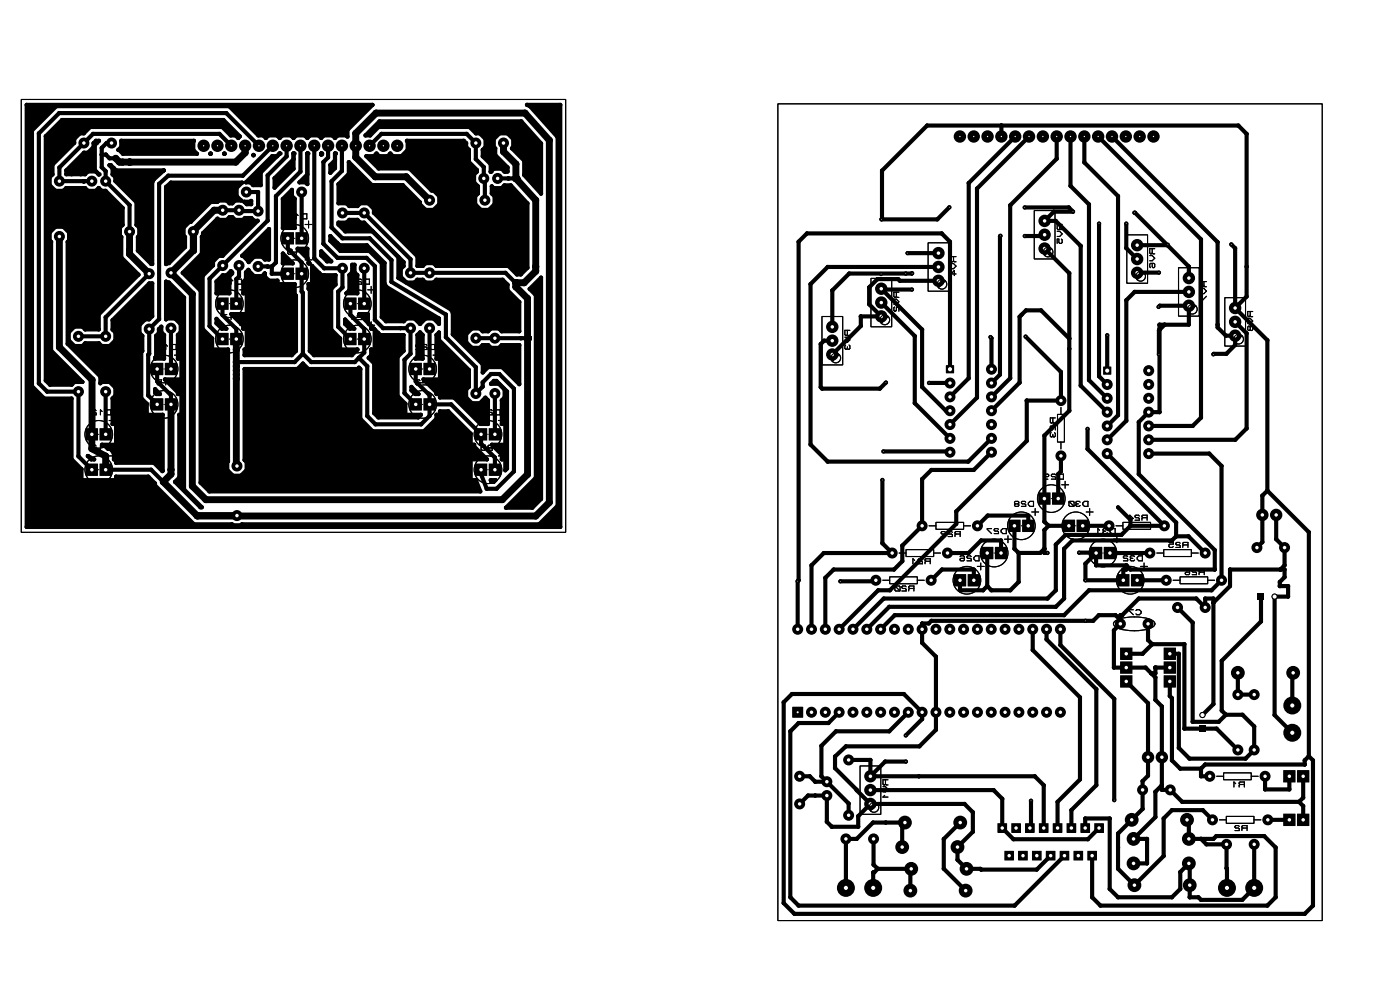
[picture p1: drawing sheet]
<svg xmlns="http://www.w3.org/2000/svg" width="257mm" height="183mm" viewBox="0 0 257 183" stroke-linecap="round" stroke-linejoin="round" font-family="sans-serif">
<g fill="#000">
<path d="M39.8 54.7h2.2v2.2h-2.2z" fill-rule="evenodd"/>
<path d="M42.3 54.7h2.2v2.2h-2.2z" fill-rule="evenodd"/>
<path d="M51.8 42.7h2.2v2.2h-2.2z" fill-rule="evenodd"/>
<path d="M51.8 49.2h2.2v2.2h-2.2z" fill-rule="evenodd"/>
<path d="M54.3 42.7h2.2v2.2h-2.2z" fill-rule="evenodd"/>
<path d="M54.3 49.2h2.2v2.2h-2.2z" fill-rule="evenodd"/>
<path d="M63.3 54.7h2.2v2.2h-2.2z" fill-rule="evenodd"/>
<path d="M65.8 54.7h2.2v2.2h-2.2z" fill-rule="evenodd"/>
<path d="M15.8 78.7h2.2v2.2h-2.2z" fill-rule="evenodd"/>
<path d="M18.3 78.7h2.2v2.2h-2.2z" fill-rule="evenodd"/>
<path d="M27.8 66.7h2.2v2.2h-2.2z" fill-rule="evenodd"/>
<path d="M27.8 73.2h2.2v2.2h-2.2z" fill-rule="evenodd"/>
<path d="M30.3 66.7h2.2v2.2h-2.2z" fill-rule="evenodd"/>
<path d="M30.3 73.2h2.2v2.2h-2.2z" fill-rule="evenodd"/>
<path d="M39.8 61.2h2.2v2.2h-2.2z" fill-rule="evenodd"/>
<path d="M42.3 61.2h2.2v2.2h-2.2z" fill-rule="evenodd"/>
<path d="M63.3 61.2h2.2v2.2h-2.2z" fill-rule="evenodd"/>
<path d="M65.8 61.2h2.2v2.2h-2.2z" fill-rule="evenodd"/>
<path d="M75.3 66.7h2.2v2.2h-2.2z" fill-rule="evenodd"/>
<path d="M75.3 73.2h2.2v2.2h-2.2z" fill-rule="evenodd"/>
<path d="M77.8 66.7h2.2v2.2h-2.2z" fill-rule="evenodd"/>
<path d="M77.8 73.2h2.2v2.2h-2.2z" fill-rule="evenodd"/>
<path d="M87.3 78.7h2.2v2.2h-2.2z" fill-rule="evenodd"/>
<path d="M89.8 78.7h2.2v2.2h-2.2z" fill-rule="evenodd"/>
<path d="M173.8 67.1h1.4v1.4h-1.4z" fill-rule="evenodd"/>
<path d="M202.7 67.3h1.4v1.5h-1.4z" fill-rule="evenodd"/>
<path d="M15.8 85.2h2.2v2.2h-2.2z" fill-rule="evenodd"/>
<path d="M18.3 85.2h2.2v2.2h-2.2z" fill-rule="evenodd"/>
<path d="M87.3 85.2h2.2v2.2h-2.2z" fill-rule="evenodd"/>
<path d="M89.8 85.2h2.2v2.2h-2.2z" fill-rule="evenodd"/>
<path d="M185.2 95.5h2.3v2.2h-2.3z" fill-rule="evenodd"/>
<path d="M187.8 95.5h2.2v2.2h-2.2z" fill-rule="evenodd"/>
<path d="M190.7 90.5h2.3v2.2h-2.3z" fill-rule="evenodd"/>
<path d="M193.3 90.5h2.2v2.2h-2.2z" fill-rule="evenodd"/>
<path d="M195.2 95.5h2.3v2.2h-2.3z" fill-rule="evenodd"/>
<path d="M197.8 95.5h2.2v2.2h-2.2z" fill-rule="evenodd"/>
<path d="M175.2 105.5h2.3v2.2h-2.3z" fill-rule="evenodd"/>
<path d="M177.8 105.5h2.2v2.2h-2.2z" fill-rule="evenodd"/>
<path d="M180.2 100.5h2.3v2.2h-2.3z" fill-rule="evenodd"/>
<path d="M182.8 100.5h2.2v2.2h-2.2z" fill-rule="evenodd"/>
<path d="M200.2 100.5h2.3v2.2h-2.3z" fill-rule="evenodd"/>
<path d="M202.8 100.5h2.2v2.2h-2.2z" fill-rule="evenodd"/>
<path d="M205.2 105.5h2.3v2.2h-2.3z" fill-rule="evenodd"/>
<path d="M205.8 119h2.2v2.2h-2.2z" fill-rule="evenodd"/>
<path d="M207.8 105.5h2.2v2.2h-2.2z" fill-rule="evenodd"/>
<path d="M213.8 119h2.2v2.2h-2.2z" fill-rule="evenodd"/>
<path d="M231.1 109h1.1v1.1h-1.1z" fill-rule="evenodd"/>
<path d="M231.1 109h1.1v1.1h-1.1z" fill-rule="evenodd"/>
<path d="M145.5 129.8h2v2h-2z" fill-rule="evenodd"/>
<path d="M205.8 121.5h2.2v2.2h-2.2z" fill-rule="evenodd"/>
<path d="M205.8 124h2.2v2.3h-2.2z" fill-rule="evenodd"/>
<path d="M213.8 121.5h2.2v2.2h-2.2z" fill-rule="evenodd"/>
<path d="M213.8 124h2.2v2.3h-2.2z" fill-rule="evenodd"/>
<path d="M220.3 133.3h1.1v1.1h-1.1z" fill-rule="evenodd"/>
<path d="M220.3 133.3h1.1v1.1h-1.1z" fill-rule="evenodd"/>
<path d="M183.2 151.2h1.7l.1 1.7h-1.7z" fill-rule="evenodd"/>
<path d="M184.5 156.3h1.7v1.7h-1.7z" fill-rule="evenodd"/>
<path d="M185.8 151.2h1.7v1.7h-1.7z" fill-rule="evenodd"/>
<path d="M187.1 156.3h1.7l-.1 1.7h-1.7z" fill-rule="evenodd"/>
<path d="M188.3 151.2h1.7l.1 1.7h-1.7z" fill-rule="evenodd"/>
<path d="M189.6 156.3h1.7v1.7h-1.7z" fill-rule="evenodd"/>
<path d="M190.9 151.2h1.7v1.7h-1.7z" fill-rule="evenodd"/>
<path d="M192.1 156.3h1.7l.1 1.7h-1.7z" fill-rule="evenodd"/>
<path d="M193.4 151.2h1.7v1.7h-1.7z" fill-rule="evenodd"/>
<path d="M194.7 156.3h1.7v1.7h-1.7z" fill-rule="evenodd"/>
<path d="M195.9 151.2h1.7l.1 1.7h-1.7z" fill-rule="evenodd"/>
<path d="M197.2 156.3h1.7v1.7h-1.7z" fill-rule="evenodd"/>
<path d="M198.5 151.2h1.7v1.7h-1.7z" fill-rule="evenodd"/>
<path d="M199.8 156.3h1.7l-.1 1.7h-1.7z" fill-rule="evenodd"/>
<path d="M201 151.2h1.7l.1 1.7h-1.7z" fill-rule="evenodd"/>
<path d="M235.7 141.5h2.3v2.2h-2.3z" fill-rule="evenodd"/>
<path d="M235.7 149.5h2.3v2.2h-2.3z" fill-rule="evenodd"/>
<path d="M238.3 141.5h2.2v2.2h-2.2z" fill-rule="evenodd"/>
<path d="M238.3 149.5h2.2v2.2h-2.2z" fill-rule="evenodd"/>
<circle cx="7.1" cy="24.5" r=".38"/>
<circle cx="10.9" cy="20.8" r=".38"/>
<circle cx="10.9" cy="33.3" r="1.01"/>
<circle cx="10.9" cy="30.8" r=".38"/>
<circle cx="15.3" cy="33.3" r=".38"/>
<circle cx="15.4" cy="26.3" r="1.01"/>
<circle cx="16.9" cy="33.3" r="1.01"/>
<circle cx="17.1" cy="24.6" r=".38"/>
<circle cx="18.7" cy="30.7" r=".38"/>
<circle cx="18.7" cy="27.2" r=".38"/>
<circle cx="18.7" cy="28.4" r=".38"/>
<circle cx="19.4" cy="33.3" r="1.01"/>
<circle cx="19.4" cy="31.4" r=".38"/>
<circle cx="19.4" cy="28.4" r=".38"/>
<circle cx="19.6" cy="26.3" r=".38"/>
<circle cx="20.1" cy="29.1" r=".38"/>
<circle cx="20.5" cy="26.3" r="1.01"/>
<circle cx="21.2" cy="29.1" r=".63"/>
<circle cx="21.2" cy="29.1" r=".38"/>
<circle cx="21.9" cy="29.8" r=".63"/>
<circle cx="22.5" cy="29.8" r=".63"/>
<circle cx="23.8" cy="29.8" r=".63"/>
<circle cx="23.8" cy="37.7" r=".38"/>
<circle cx="29.2" cy="33.8" r=".38"/>
<circle cx="30.9" cy="32.3" r=".38"/>
<circle cx="37.4" cy="26.8" r="1.14"/>
<circle cx="39.3" cy="38.6" r=".63"/>
<circle cx="39.9" cy="26.8" r="1.14"/>
<circle cx="40.3" cy="24.6" r=".38"/>
<circle cx="40.9" cy="38.6" r="1.01"/>
<circle cx="41.6" cy="20.8" r=".38"/>
<circle cx="42.5" cy="26.8" r="1.14"/>
<circle cx="43.3" cy="29.8" r=".63"/>
<circle cx="43.9" cy="38.6" r="1.01"/>
<circle cx="44.1" cy="38.8" r=".38"/>
<circle cx="44.6" cy="32.3" r=".38"/>
<circle cx="45" cy="26.8" r="1.14"/>
<circle cx="45" cy="28.1" r=".63"/>
<circle cx="45.2" cy="35.3" r="1.01"/>
<circle cx="47.4" cy="38.8" r="1.01"/>
<circle cx="47.4" cy="35.3" r=".38"/>
<circle cx="47.6" cy="26.8" r="1.14"/>
<circle cx="49.2" cy="32.2" r=".38"/>
<circle cx="50.1" cy="26.8" r="1.14"/>
<circle cx="50.7" cy="36" r=".38"/>
<circle cx="52.6" cy="26.8" r="1.14"/>
<circle cx="52.6" cy="28.7" r=".38"/>
<circle cx="55.2" cy="26.8" r="1.14"/>
<circle cx="55.2" cy="31.5" r=".38"/>
<circle cx="55.4" cy="35.3" r="1.01"/>
<circle cx="57.7" cy="26.8" r="1.14"/>
<circle cx="59.4" cy="29.8" r=".38"/>
<circle cx="60.3" cy="26.8" r="1.14"/>
<circle cx="60.3" cy="28.9" r=".38"/>
<circle cx="60.9" cy="33.3" r=".38"/>
<circle cx="62.8" cy="26.8" r="1.14"/>
<circle cx="62.8" cy="31.4" r=".38"/>
<circle cx="62.9" cy="39.1" r="1.01"/>
<circle cx="65.3" cy="26.8" r="1.14"/>
<circle cx="65.3" cy="24.5" r=".63"/>
<circle cx="65.3" cy="28.9" r=".63"/>
<circle cx="66.9" cy="39.1" r="1.01"/>
<circle cx="67.9" cy="26.8" r="1.14"/>
<circle cx="68.9" cy="32.5" r=".63"/>
<circle cx="69.1" cy="20.8" r=".63"/>
<circle cx="70.1" cy="24.6" r=".38"/>
<circle cx="70.4" cy="26.8" r="1.14"/>
<circle cx="73" cy="26.8" r="1.14"/>
<circle cx="74.6" cy="32.5" r=".63"/>
<circle cx="78.9" cy="36.8" r="1.01"/>
<circle cx="85.7" cy="24.6" r=".38"/>
<circle cx="87.4" cy="26.3" r="1.01"/>
<circle cx="87.4" cy="29.2" r=".38"/>
<circle cx="88.9" cy="32.8" r="1.01"/>
<circle cx="88.9" cy="32.4" r=".38"/>
<circle cx="88.9" cy="30.7" r=".38"/>
<circle cx="89.1" cy="36.8" r="1.01"/>
<circle cx="89.1" cy="32.6" r=".38"/>
<circle cx="91.4" cy="32.8" r="1.01"/>
<circle cx="92.5" cy="26.3" r="1.01"/>
<circle cx="92.5" cy="27.9" r=".63"/>
<circle cx="93.4" cy="32.8" r=".38"/>
<circle cx="94.8" cy="32.8" r=".63"/>
<circle cx="94.8" cy="30.1" r=".63"/>
<circle cx="94.8" cy="32.8" r=".38"/>
<circle cx="96.4" cy="20.8" r=".63"/>
<circle cx="98.4" cy="36.8" r=".63"/>
<circle cx="100.9" cy="25.8" r=".63"/>
<circle cx="162" cy="31.3" r=".38"/>
<circle cx="170.3" cy="23.1" r=".38"/>
<circle cx="174.4" cy="38.1" r=".4"/>
<circle cx="176.3" cy="25.1" r="1.14"/>
<circle cx="177.9" cy="33.6" r=".38"/>
<circle cx="178.9" cy="25.1" r="1.14"/>
<circle cx="179.5" cy="34.6" r=".38"/>
<circle cx="181.4" cy="25.1" r="1.14"/>
<circle cx="183.9" cy="25.1" r="1.14"/>
<circle cx="183.9" cy="23.1" r=".38"/>
<circle cx="185.6" cy="37.7" r=".38"/>
<circle cx="186.5" cy="25.1" r="1.14"/>
<circle cx="188.2" cy="38.1" r=".4"/>
<circle cx="189" cy="25.1" r="1.14"/>
<circle cx="191.6" cy="25.1" r="1.14"/>
<circle cx="193.6" cy="38.9" r=".38"/>
<circle cx="194.1" cy="25.1" r="1.14"/>
<circle cx="194.1" cy="29.2" r=".38"/>
<circle cx="196.3" cy="38.1" r=".38"/>
<circle cx="196.6" cy="25.1" r="1.14"/>
<circle cx="196.6" cy="34.1" r=".38"/>
<circle cx="197.1" cy="38.9" r=".4"/>
<circle cx="199.2" cy="25.1" r="1.14"/>
<circle cx="199.2" cy="29.8" r=".38"/>
<circle cx="200" cy="37.5" r=".38"/>
<circle cx="201.7" cy="25.1" r="1.14"/>
<circle cx="204.3" cy="25.1" r="1.14"/>
<circle cx="205.4" cy="36" r=".38"/>
<circle cx="206.8" cy="25.1" r="1.14"/>
<circle cx="208.4" cy="39.1" r=".4"/>
<circle cx="208.5" cy="39.1" r=".38"/>
<circle cx="209.3" cy="25.1" r="1.14"/>
<circle cx="211.9" cy="25.1" r="1.14"/>
<circle cx="227.5" cy="23.1" r=".38"/>
<circle cx="229" cy="24.6" r=".38"/>
<circle cx="10.9" cy="43.4" r="1.01"/>
<circle cx="19.4" cy="58.3" r=".38"/>
<circle cx="23.8" cy="42.5" r="1.01"/>
<circle cx="23.8" cy="45.9" r=".63"/>
<circle cx="23.8" cy="46.7" r=".63"/>
<circle cx="27.4" cy="50.3" r="1.01"/>
<circle cx="29.2" cy="58.6" r=".38"/>
<circle cx="31.4" cy="50.1" r="1.01"/>
<circle cx="35.3" cy="54" r=".63"/>
<circle cx="35.5" cy="42.5" r="1.01"/>
<circle cx="35.5" cy="46" r=".63"/>
<circle cx="35.6" cy="42.4" r=".63"/>
<circle cx="35.6" cy="46" r=".63"/>
<circle cx="38.5" cy="51.2" r=".38"/>
<circle cx="38.5" cy="59.9" r=".38"/>
<circle cx="40.9" cy="57.9" r=".38"/>
<circle cx="40.9" cy="48.8" r="1.01"/>
<circle cx="43.4" cy="51.3" r=".38"/>
<circle cx="43.9" cy="48.8" r="1.01"/>
<circle cx="43.9" cy="50.8" r=".38"/>
<circle cx="47.4" cy="48.9" r="1.01"/>
<circle cx="49.1" cy="48.9" r=".38"/>
<circle cx="49.2" cy="49" r=".38"/>
<circle cx="49.2" cy="40.5" r=".38"/>
<circle cx="49.9" cy="49" r=".38"/>
<circle cx="49.9" cy="50.3" r=".38"/>
<circle cx="50.7" cy="48.2" r=".38"/>
<circle cx="52.9" cy="45.7" r=".38"/>
<circle cx="55.4" cy="48.2" r=".38"/>
<circle cx="55.4" cy="53.5" r=".38"/>
<circle cx="55.6" cy="53.8" r=".38"/>
<circle cx="57.7" cy="47.4" r=".38"/>
<circle cx="59.4" cy="44.8" r=".38"/>
<circle cx="59.5" cy="49.3" r=".38"/>
<circle cx="60.9" cy="41.8" r=".38"/>
<circle cx="62" cy="47.4" r=".38"/>
<circle cx="62.1" cy="53.6" r=".38"/>
<circle cx="62.9" cy="49.3" r="1.01"/>
<circle cx="62.9" cy="43.8" r=".38"/>
<circle cx="62.9" cy="52.8" r=".38"/>
<circle cx="64.4" cy="57.9" r=".38"/>
<circle cx="66.9" cy="49.3" r="1.01"/>
<circle cx="67.3" cy="47.4" r=".38"/>
<circle cx="67.9" cy="43.8" r=".38"/>
<circle cx="68.9" cy="48.9" r=".38"/>
<circle cx="68.9" cy="58.7" r=".38"/>
<circle cx="71.9" cy="51.8" r=".38"/>
<circle cx="71.9" cy="47.8" r=".38"/>
<circle cx="75.4" cy="50.1" r="1.01"/>
<circle cx="75.4" cy="47.6" r=".38"/>
<circle cx="78.9" cy="50.1" r="1.01"/>
<circle cx="81.9" cy="57.8" r=".38"/>
<circle cx="92.9" cy="50.1" r=".38"/>
<circle cx="94.8" cy="52.7" r=".63"/>
<circle cx="94.8" cy="52" r=".63"/>
<circle cx="94.8" cy="51.9" r=".63"/>
<circle cx="94.8" cy="52" r=".38"/>
<circle cx="94.9" cy="51.9" r=".63"/>
<circle cx="96.3" cy="51.9" r=".63"/>
<circle cx="96.9" cy="54.8" r=".63"/>
<circle cx="98.4" cy="49" r=".63"/>
<circle cx="98.4" cy="49.8" r=".63"/>
<circle cx="146.7" cy="44.4" r=".38"/>
<circle cx="148.2" cy="42.9" r=".38"/>
<circle cx="148.9" cy="52.2" r=".38"/>
<circle cx="152" cy="49" r=".38"/>
<circle cx="152.9" cy="53.3" r=".38"/>
<circle cx="156" cy="50.2" r=".38"/>
<circle cx="158.1" cy="58.1" r=".38"/>
<circle cx="158.1" cy="59.9" r=".38"/>
<circle cx="159.7" cy="55.9" r=".38"/>
<circle cx="159.7" cy="52.8" r=".38"/>
<circle cx="161.2" cy="51.3" r=".38"/>
<circle cx="161.6" cy="53.2" r=".38"/>
<circle cx="161.7" cy="53.2" r=".38"/>
<circle cx="161.8" cy="50.3" r=".4"/>
<circle cx="161.9" cy="53" r="1.14"/>
<circle cx="161.9" cy="58.1" r="1.14"/>
<circle cx="161.9" cy="55.6" r="1.14"/>
<circle cx="161.9" cy="40.3" r=".4"/>
<circle cx="162" cy="40.2" r=".38"/>
<circle cx="162" cy="53.2" r=".38"/>
<circle cx="165" cy="51.3" r=".38"/>
<circle cx="165.3" cy="51.6" r=".38"/>
<circle cx="166.4" cy="50.2" r=".4"/>
<circle cx="166.7" cy="46.5" r=".4"/>
<circle cx="167.5" cy="50.2" r=".38"/>
<circle cx="167.5" cy="53.2" r=".4"/>
<circle cx="167.5" cy="50.2" r=".4"/>
<circle cx="172" cy="46.5" r=".38"/>
<circle cx="172.2" cy="40.3" r=".38"/>
<circle cx="172.2" cy="46.3" r=".38"/>
<circle cx="172.4" cy="49" r="1.14"/>
<circle cx="172.4" cy="46.5" r="1.14"/>
<circle cx="172.4" cy="51.6" r="1.14"/>
<circle cx="173" cy="42.9" r=".38"/>
<circle cx="174.5" cy="44.4" r=".38"/>
<circle cx="183.7" cy="43.4" r=".38"/>
<circle cx="183.8" cy="43.3" r=".4"/>
<circle cx="187.3" cy="58.2" r=".38"/>
<circle cx="187.6" cy="57.8" r=".38"/>
<circle cx="188.2" cy="43.3" r=".4"/>
<circle cx="188.5" cy="57" r=".38"/>
<circle cx="191.2" cy="57" r=".38"/>
<circle cx="191.7" cy="43.3" r=".38"/>
<circle cx="191.9" cy="45.7" r="1.14"/>
<circle cx="191.9" cy="40.6" r="1.14"/>
<circle cx="191.9" cy="43.1" r="1.14"/>
<circle cx="193.9" cy="40.6" r=".38"/>
<circle cx="196.4" cy="50.2" r=".38"/>
<circle cx="198.5" cy="45.2" r=".38"/>
<circle cx="201.9" cy="41.1" r=".4"/>
<circle cx="206.9" cy="41.1" r=".4"/>
<circle cx="206.9" cy="45.6" r=".38"/>
<circle cx="206.9" cy="55.1" r=".38"/>
<circle cx="208.4" cy="53.6" r=".38"/>
<circle cx="208.9" cy="50.1" r="1.14"/>
<circle cx="208.9" cy="47.6" r="1.14"/>
<circle cx="208.9" cy="45" r="1.14"/>
<circle cx="208.9" cy="50.1" r=".38"/>
<circle cx="212.8" cy="56.4" r=".4"/>
<circle cx="212.9" cy="50.1" r=".4"/>
<circle cx="213" cy="59.6" r=".38"/>
<circle cx="213" cy="56.1" r=".38"/>
<circle cx="213.9" cy="59.6" r=".38"/>
<circle cx="214.5" cy="45" r=".38"/>
<circle cx="214.5" cy="44.9" r=".4"/>
<circle cx="218.4" cy="51.1" r="1.14"/>
<circle cx="218.4" cy="56.2" r="1.14"/>
<circle cx="218.4" cy="53.6" r="1.14"/>
<circle cx="218.4" cy="49" r=".38"/>
<circle cx="218.4" cy="50.1" r=".38"/>
<circle cx="220.6" cy="44" r=".38"/>
<circle cx="223.7" cy="59.6" r=".38"/>
<circle cx="223.7" cy="44.5" r=".38"/>
<circle cx="226.2" cy="44.9" r=".4"/>
<circle cx="226.9" cy="59.1" r="1.14"/>
<circle cx="226.9" cy="56.6" r="1.14"/>
<circle cx="226.9" cy="45.6" r=".38"/>
<circle cx="229" cy="54.5" r=".38"/>
<circle cx="229" cy="49" r=".38"/>
<circle cx="7.1" cy="70.4" r=".38"/>
<circle cx="8.7" cy="71.9" r=".38"/>
<circle cx="10.9" cy="63.8" r=".63"/>
<circle cx="14.4" cy="61.8" r="1.01"/>
<circle cx="14.4" cy="71.9" r="1.01"/>
<circle cx="16.9" cy="69.8" r=".63"/>
<circle cx="16.9" cy="79.8" r=".63"/>
<circle cx="19.4" cy="71.9" r="1.01"/>
<circle cx="19.4" cy="61.8" r="1.01"/>
<circle cx="27.2" cy="65.2" r=".38"/>
<circle cx="27.2" cy="72.6" r=".38"/>
<circle cx="27.4" cy="60.4" r="1.01"/>
<circle cx="27.4" cy="65" r=".38"/>
<circle cx="28.9" cy="70" r=".38"/>
<circle cx="31.4" cy="60.3" r="1.01"/>
<circle cx="31.4" cy="72.6" r=".38"/>
<circle cx="43.4" cy="66.5" r=".63"/>
<circle cx="43.4" cy="68.8" r=".63"/>
<circle cx="43.4" cy="69.5" r=".63"/>
<circle cx="43.4" cy="67.3" r=".63"/>
<circle cx="43.4" cy="68" r=".63"/>
<circle cx="43.4" cy="64.2" r=".63"/>
<circle cx="43.4" cy="60.4" r=".38"/>
<circle cx="43.4" cy="66.5" r=".38"/>
<circle cx="54.1" cy="66.5" r=".38"/>
<circle cx="55.6" cy="65" r=".38"/>
<circle cx="57.2" cy="66.5" r=".38"/>
<circle cx="62.1" cy="60" r=".38"/>
<circle cx="65.2" cy="66.5" r=".38"/>
<circle cx="65.9" cy="65.7" r=".38"/>
<circle cx="66.9" cy="60.4" r=".38"/>
<circle cx="66.9" cy="64.8" r=".38"/>
<circle cx="67.5" cy="76.4" r=".38"/>
<circle cx="67.5" cy="67.3" r=".38"/>
<circle cx="69" cy="77.9" r=".38"/>
<circle cx="70.4" cy="60.3" r=".38"/>
<circle cx="73.5" cy="60.3" r=".38"/>
<circle cx="74.3" cy="66.1" r=".38"/>
<circle cx="74.3" cy="72.2" r=".38"/>
<circle cx="75.4" cy="60.3" r="1.01"/>
<circle cx="75.4" cy="65" r=".38"/>
<circle cx="76.4" cy="70" r=".38"/>
<circle cx="77.4" cy="77.9" r=".38"/>
<circle cx="78.9" cy="60.3" r="1.01"/>
<circle cx="78.9" cy="76.4" r=".38"/>
<circle cx="78.9" cy="72.6" r=".38"/>
<circle cx="81.9" cy="61.9" r=".38"/>
<circle cx="82.9" cy="74.3" r=".38"/>
<circle cx="87.4" cy="62.1" r="1.01"/>
<circle cx="87.4" cy="72.3" r="1.01"/>
<circle cx="87.4" cy="67.4" r=".38"/>
<circle cx="88.7" cy="70.2" r=".38"/>
<circle cx="88.7" cy="71" r=".38"/>
<circle cx="90.2" cy="68.7" r=".38"/>
<circle cx="90.9" cy="62.1" r="1.01"/>
<circle cx="90.9" cy="72.3" r="1.01"/>
<circle cx="91.7" cy="68.7" r=".38"/>
<circle cx="94.4" cy="71.4" r=".38"/>
<circle cx="95.6" cy="62.1" r=".38"/>
<circle cx="96.9" cy="62.1" r=".63"/>
<circle cx="96.9" cy="62.1" r=".38"/>
<circle cx="150.8" cy="71.1" r=".38"/>
<circle cx="150.8" cy="63.2" r=".38"/>
<circle cx="151" cy="71.4" r=".38"/>
<circle cx="151.4" cy="62.6" r=".38"/>
<circle cx="152.9" cy="65.1" r="1.14"/>
<circle cx="152.9" cy="60" r="1.14"/>
<circle cx="152.9" cy="62.6" r="1.14"/>
<circle cx="161.6" cy="71.4" r=".38"/>
<circle cx="162.7" cy="70.3" r=".4"/>
<circle cx="168" cy="74" r=".38"/>
<circle cx="168" cy="61.7" r=".38"/>
<circle cx="169.4" cy="71.1" r=".38"/>
<circle cx="169.4" cy="60.5" r=".38"/>
<circle cx="170.7" cy="70.3" r=".4"/>
<circle cx="173.7" cy="75.4" r=".38"/>
<circle cx="174.5" cy="70.3" r=".38"/>
<circle cx="174.5" cy="70.4" r="1.01"/>
<circle cx="174.5" cy="78" r="1.01"/>
<circle cx="174.5" cy="75.4" r="1.01"/>
<circle cx="174.5" cy="72.9" r="1.01"/>
<circle cx="177.9" cy="69.5" r=".38"/>
<circle cx="179.5" cy="73" r=".38"/>
<circle cx="181.9" cy="61.9" r=".4"/>
<circle cx="182.1" cy="72.9" r="1.01"/>
<circle cx="182.1" cy="67.8" r="1.01"/>
<circle cx="182.1" cy="70.4" r="1.01"/>
<circle cx="182.1" cy="75.4" r="1.01"/>
<circle cx="182.1" cy="78" r="1.01"/>
<circle cx="182.1" cy="62.1" r=".38"/>
<circle cx="182.1" cy="72.9" r=".38"/>
<circle cx="183.7" cy="68.8" r=".38"/>
<circle cx="185.6" cy="69.5" r=".38"/>
<circle cx="187.3" cy="70.3" r=".38"/>
<circle cx="188.4" cy="61.8" r=".4"/>
<circle cx="188.6" cy="73.6" r=".38"/>
<circle cx="191.8" cy="80" r=".38"/>
<circle cx="194.9" cy="73.6" r="1.01"/>
<circle cx="194.9" cy="68.3" r=".38"/>
<circle cx="196.4" cy="64.1" r=".38"/>
<circle cx="196.4" cy="62.2" r=".38"/>
<circle cx="196.4" cy="75.4" r=".38"/>
<circle cx="198.5" cy="70.8" r=".38"/>
<circle cx="199.8" cy="78.8" r=".4"/>
<circle cx="200" cy="69.8" r=".38"/>
<circle cx="201.9" cy="69.1" r=".38"/>
<circle cx="203.4" cy="75.7" r="1.01"/>
<circle cx="203.4" cy="70.6" r="1.01"/>
<circle cx="203.4" cy="73.2" r="1.01"/>
<circle cx="203.4" cy="78.2" r="1.01"/>
<circle cx="203.4" cy="61.6" r=".4"/>
<circle cx="203.4" cy="67.5" r=".38"/>
<circle cx="203.7" cy="67.8" r=".38"/>
<circle cx="205.4" cy="76.2" r=".38"/>
<circle cx="206.9" cy="77.3" r=".38"/>
<circle cx="209.2" cy="77.5" r=".38"/>
<circle cx="211" cy="73.2" r="1.01"/>
<circle cx="211" cy="68.1" r="1.01"/>
<circle cx="211" cy="70.6" r="1.01"/>
<circle cx="211" cy="75.7" r="1.01"/>
<circle cx="211" cy="78.2" r="1.01"/>
<circle cx="212.9" cy="65.1" r=".4"/>
<circle cx="212.9" cy="60.7" r=".38"/>
<circle cx="213" cy="60.6" r=".38"/>
<circle cx="213" cy="75.7" r=".38"/>
<circle cx="219.1" cy="78.2" r=".38"/>
<circle cx="220.6" cy="76.7" r=".38"/>
<circle cx="222.9" cy="65.1" r=".4"/>
<circle cx="223" cy="65" r=".38"/>
<circle cx="223.7" cy="60.1" r=".38"/>
<circle cx="225.2" cy="61.6" r=".38"/>
<circle cx="225.3" cy="65" r=".38"/>
<circle cx="226.9" cy="61.7" r="1.14"/>
<circle cx="226.9" cy="63.4" r=".38"/>
<circle cx="229" cy="78.7" r=".38"/>
<circle cx="229" cy="61.2" r=".38"/>
<circle cx="232.8" cy="62.5" r=".38"/>
<circle cx="14.4" cy="83.8" r=".38"/>
<circle cx="16.9" cy="82.4" r=".63"/>
<circle cx="19.4" cy="83.8" r=".63"/>
<circle cx="27.8" cy="86.3" r=".38"/>
<circle cx="30" cy="88.5" r=".63"/>
<circle cx="30" cy="88.5" r=".38"/>
<circle cx="31.4" cy="87.1" r=".63"/>
<circle cx="31.4" cy="86.3" r=".63"/>
<circle cx="35.3" cy="89.3" r=".63"/>
<circle cx="36.2" cy="94.7" r=".63"/>
<circle cx="36.3" cy="94.8" r=".63"/>
<circle cx="37.8" cy="91.8" r=".63"/>
<circle cx="43.4" cy="85.5" r=".63"/>
<circle cx="43.5" cy="94.7" r="1.01"/>
<circle cx="43.5" cy="85.6" r="1.01"/>
<circle cx="43.5" cy="94.7" r=".89"/>
<circle cx="88.1" cy="86.5" r=".38"/>
<circle cx="88.4" cy="81.5" r=".38"/>
<circle cx="89.4" cy="89.8" r=".38"/>
<circle cx="90.9" cy="84" r=".38"/>
<circle cx="91.2" cy="89.8" r=".38"/>
<circle cx="92.3" cy="91.8" r=".63"/>
<circle cx="94.4" cy="86.6" r=".38"/>
<circle cx="96.9" cy="87.1" r=".63"/>
<circle cx="98.4" cy="94.8" r=".63"/>
<circle cx="100.9" cy="92.3" r=".63"/>
<circle cx="148.9" cy="81.6" r=".38"/>
<circle cx="152" cy="84.8" r=".38"/>
<circle cx="162.1" cy="88.1" r=".4"/>
<circle cx="162.1" cy="99.8" r=".38"/>
<circle cx="162.3" cy="82.9" r=".4"/>
<circle cx="169.4" cy="96.6" r="1.01"/>
<circle cx="169.4" cy="88" r=".38"/>
<circle cx="171.1" cy="86.3" r=".38"/>
<circle cx="174.4" cy="82.9" r=".38"/>
<circle cx="174.5" cy="80.5" r="1.01"/>
<circle cx="174.5" cy="83.1" r="1.01"/>
<circle cx="175.7" cy="96.2" r=".38"/>
<circle cx="175.7" cy="93.9" r=".38"/>
<circle cx="177.9" cy="84.8" r=".38"/>
<circle cx="178.9" cy="86.3" r=".38"/>
<circle cx="179.5" cy="96.6" r="1.01"/>
<circle cx="180.2" cy="99.3" r=".38"/>
<circle cx="181.4" cy="94.7" r=".38"/>
<circle cx="182.1" cy="80.5" r="1.01"/>
<circle cx="182.1" cy="83.1" r="1.01"/>
<circle cx="183.9" cy="99.3" r=".38"/>
<circle cx="188.6" cy="81" r=".38"/>
<circle cx="188.9" cy="94.7" r=".38"/>
<circle cx="191.8" cy="95.8" r=".38"/>
<circle cx="191.8" cy="97.3" r=".38"/>
<circle cx="192.6" cy="96.6" r=".38"/>
<circle cx="194.4" cy="87.1" r=".38"/>
<circle cx="194.9" cy="83.7" r="1.01"/>
<circle cx="194.9" cy="86.6" r=".38"/>
<circle cx="195.7" cy="98.2" r=".38"/>
<circle cx="197" cy="99.3" r=".38"/>
<circle cx="198.9" cy="96.6" r=".38"/>
<circle cx="199.8" cy="82.5" r=".38"/>
<circle cx="203.4" cy="80.8" r="1.01"/>
<circle cx="203.4" cy="83.3" r="1.01"/>
<circle cx="203.7" cy="96.6" r="1.01"/>
<circle cx="203.7" cy="96.6" r=".38"/>
<circle cx="205.4" cy="93.2" r=".38"/>
<circle cx="206" cy="98.2" r=".38"/>
<circle cx="207.7" cy="95.4" r=".38"/>
<circle cx="207.7" cy="96.6" r=".38"/>
<circle cx="209.2" cy="87.1" r=".38"/>
<circle cx="211" cy="80.8" r="1.01"/>
<circle cx="211" cy="83.3" r="1.01"/>
<circle cx="213.9" cy="96.6" r="1.01"/>
<circle cx="215.3" cy="99.3" r=".38"/>
<circle cx="216" cy="96" r=".38"/>
<circle cx="216" cy="98.5" r=".38"/>
<circle cx="218.3" cy="98.5" r=".38"/>
<circle cx="222.1" cy="83.3" r=".38"/>
<circle cx="224.4" cy="85.6" r=".38"/>
<circle cx="226.9" cy="80.8" r=".38"/>
<circle cx="231.9" cy="94.6" r="1.14"/>
<circle cx="231.9" cy="99.6" r=".38"/>
<circle cx="231.9" cy="91" r=".38"/>
<circle cx="232.8" cy="90.1" r=".38"/>
<circle cx="234.4" cy="94.6" r="1.14"/>
<circle cx="234.4" cy="99" r=".38"/>
<circle cx="240.4" cy="97.7" r=".38"/>
<circle cx="146.5" cy="115.6" r="1.01"/>
<circle cx="146.5" cy="106.7" r=".4"/>
<circle cx="146.7" cy="106.6" r=".38"/>
<circle cx="149.1" cy="115.6" r="1.01"/>
<circle cx="149.1" cy="103.8" r=".38"/>
<circle cx="151.3" cy="101.6" r=".38"/>
<circle cx="151.6" cy="115.6" r="1.01"/>
<circle cx="151.6" cy="106.1" r=".38"/>
<circle cx="153.1" cy="104.6" r=".38"/>
<circle cx="154.1" cy="115.6" r="1.01"/>
<circle cx="154.4" cy="106.8" r=".4"/>
<circle cx="156.7" cy="115.6" r="1.01"/>
<circle cx="159.2" cy="115.6" r="1.01"/>
<circle cx="160.7" cy="106.8" r=".38"/>
<circle cx="160.9" cy="106.6" r="1.01"/>
<circle cx="161.3" cy="108.4" r=".38"/>
<circle cx="161.8" cy="115.6" r="1.01"/>
<circle cx="162.3" cy="109.9" r=".38"/>
<circle cx="163.3" cy="111.4" r=".38"/>
<circle cx="163.5" cy="108.4" r=".38"/>
<circle cx="163.9" cy="101.6" r="1.01"/>
<circle cx="164.2" cy="104.6" r=".38"/>
<circle cx="164.3" cy="115.6" r="1.01"/>
<circle cx="164.4" cy="113" r=".38"/>
<circle cx="165.7" cy="100.2" r=".38"/>
<circle cx="165.7" cy="103.1" r=".38"/>
<circle cx="166.8" cy="115.6" r="1.01"/>
<circle cx="169.4" cy="115.6" r="1.01"/>
<circle cx="169.4" cy="114.5" r=".38"/>
<circle cx="169.4" cy="118.1" r=".38"/>
<circle cx="170.6" cy="114.5" r=".38"/>
<circle cx="171" cy="106.6" r="1.01"/>
<circle cx="171.1" cy="114" r=".38"/>
<circle cx="171.9" cy="115.6" r="1.01"/>
<circle cx="173" cy="104.6" r=".38"/>
<circle cx="174" cy="101.6" r="1.01"/>
<circle cx="174.5" cy="115.6" r="1.01"/>
<circle cx="176.3" cy="108.4" r=".38"/>
<circle cx="177" cy="115.6" r="1.01"/>
<circle cx="177.9" cy="101.6" r=".38"/>
<circle cx="178.9" cy="104.6" r=".38"/>
<circle cx="179.5" cy="115.6" r="1.01"/>
<circle cx="180.6" cy="108.4" r=".38"/>
<circle cx="181.3" cy="107.6" r=".38"/>
<circle cx="182.1" cy="115.6" r="1.01"/>
<circle cx="182.1" cy="108.4" r=".38"/>
<circle cx="184.6" cy="115.6" r="1.01"/>
<circle cx="185.6" cy="108.4" r=".38"/>
<circle cx="186.3" cy="100.8" r=".38"/>
<circle cx="187.1" cy="101.5" r=".38"/>
<circle cx="187.1" cy="106.9" r=".38"/>
<circle cx="187.2" cy="115.6" r="1.01"/>
<circle cx="189.7" cy="115.6" r="1.01"/>
<circle cx="189.7" cy="119.4" r=".38"/>
<circle cx="191.1" cy="101.5" r=".38"/>
<circle cx="191.8" cy="101.5" r=".38"/>
<circle cx="191.8" cy="100.8" r=".38"/>
<circle cx="192.2" cy="115.6" r="1.01"/>
<circle cx="192.2" cy="117.4" r=".38"/>
<circle cx="192.4" cy="101.5" r=".4"/>
<circle cx="192.4" cy="109.9" r=".38"/>
<circle cx="193.9" cy="108.4" r=".38"/>
<circle cx="193.9" cy="100" r=".38"/>
<circle cx="193.9" cy="111.4" r=".38"/>
<circle cx="194.8" cy="115.6" r="1.01"/>
<circle cx="194.8" cy="118.5" r=".38"/>
<circle cx="195.5" cy="109.9" r=".38"/>
<circle cx="195.5" cy="100.8" r=".38"/>
<circle cx="195.5" cy="113" r=".38"/>
<circle cx="198.2" cy="101.5" r=".4"/>
<circle cx="199.4" cy="106.6" r=".4"/>
<circle cx="199.4" cy="114" r=".4"/>
<circle cx="199.4" cy="103.5" r=".38"/>
<circle cx="200" cy="108.4" r=".38"/>
<circle cx="200.8" cy="114" r=".38"/>
<circle cx="201" cy="101.5" r=".38"/>
<circle cx="201" cy="101.4" r=".38"/>
<circle cx="201.3" cy="103.8" r=".38"/>
<circle cx="201.8" cy="113" r=".38"/>
<circle cx="204.6" cy="115.8" r=".38"/>
<circle cx="204.9" cy="113" r=".38"/>
<circle cx="205.8" cy="114.6" r="1.01"/>
<circle cx="205.8" cy="113.9" r=".38"/>
<circle cx="205.8" cy="113" r=".38"/>
<circle cx="206.1" cy="113" r=".38"/>
<circle cx="206.3" cy="104.6" r=".38"/>
<circle cx="206.9" cy="104.6" r=".38"/>
<circle cx="206.9" cy="103.8" r=".38"/>
<circle cx="207.7" cy="104.6" r=".38"/>
<circle cx="209.2" cy="109.9" r=".38"/>
<circle cx="210.9" cy="114.6" r="1.01"/>
<circle cx="210.9" cy="117.5" r=".38"/>
<circle cx="211.2" cy="101.6" r="1.01"/>
<circle cx="211.7" cy="118.3" r=".38"/>
<circle cx="214.2" cy="106.6" r="1.01"/>
<circle cx="216.3" cy="111.6" r="1.01"/>
<circle cx="217.6" cy="118.3" r=".38"/>
<circle cx="219.1" cy="114.3" r=".38"/>
<circle cx="219.7" cy="109.9" r=".38"/>
<circle cx="221.4" cy="111.6" r="1.01"/>
<circle cx="221.4" cy="101.6" r="1.01"/>
<circle cx="221.4" cy="109.9" r=".38"/>
<circle cx="222.6" cy="108.4" r=".38"/>
<circle cx="222.9" cy="110.7" r=".38"/>
<circle cx="222.9" cy="109.9" r=".38"/>
<circle cx="223.1" cy="104.6" r=".38"/>
<circle cx="223.1" cy="101" r=".38"/>
<circle cx="224.4" cy="106.6" r="1.01"/>
<circle cx="225.9" cy="104.6" r=".38"/>
<circle cx="225.9" cy="107.6" r=".38"/>
<circle cx="230.9" cy="100.6" r="1.01"/>
<circle cx="231.6" cy="114.1" r=".38"/>
<circle cx="234.1" cy="109.6" r=".56"/>
<circle cx="235.1" cy="107.6" r=".38"/>
<circle cx="235.1" cy="106.9" r=".38"/>
<circle cx="235.2" cy="104.6" r=".38"/>
<circle cx="236" cy="100.6" r="1.01"/>
<circle cx="236" cy="106" r=".38"/>
<circle cx="236" cy="104.6" r=".38"/>
<circle cx="236" cy="103.8" r=".38"/>
<circle cx="236.6" cy="107.6" r=".38"/>
<circle cx="236.6" cy="109.6" r=".38"/>
<circle cx="144" cy="129" r=".38"/>
<circle cx="145.2" cy="134.3" r=".38"/>
<circle cx="145.5" cy="127.5" r=".38"/>
<circle cx="146.7" cy="132.8" r=".38"/>
<circle cx="149.1" cy="130.8" r="1.01"/>
<circle cx="150.9" cy="137" r=".38"/>
<circle cx="151.6" cy="130.8" r="1.01"/>
<circle cx="152.2" cy="132.8" r=".38"/>
<circle cx="153.4" cy="138.9" r=".38"/>
<circle cx="153.6" cy="134.3" r=".38"/>
<circle cx="154.1" cy="130.8" r="1.01"/>
<circle cx="155.4" cy="137.1" r=".38"/>
<circle cx="155.9" cy="139.6" r="1.01"/>
<circle cx="156.7" cy="130.8" r="1.01"/>
<circle cx="159.2" cy="130.8" r="1.01"/>
<circle cx="159.9" cy="139.6" r=".38"/>
<circle cx="161.8" cy="130.8" r="1.01"/>
<circle cx="162.6" cy="139.9" r=".38"/>
<circle cx="163.3" cy="134.3" r=".38"/>
<circle cx="164.3" cy="130.8" r="1.01"/>
<circle cx="166" cy="127.5" r=".38"/>
<circle cx="166.4" cy="135.1" r=".4"/>
<circle cx="166.4" cy="139.9" r=".4"/>
<circle cx="166.8" cy="130.8" r="1.01"/>
<circle cx="168.9" cy="137.1" r=".38"/>
<circle cx="169.4" cy="130.8" r="1.01"/>
<circle cx="169.4" cy="132.1" r=".38"/>
<circle cx="171.9" cy="130.8" r="1.01"/>
<circle cx="171.9" cy="120.6" r=".38"/>
<circle cx="171.9" cy="134" r=".38"/>
<circle cx="174.5" cy="130.8" r="1.01"/>
<circle cx="177" cy="130.8" r="1.01"/>
<circle cx="179.5" cy="130.8" r="1.01"/>
<circle cx="182.1" cy="130.8" r="1.01"/>
<circle cx="184.6" cy="130.8" r="1.01"/>
<circle cx="187.2" cy="130.8" r="1.01"/>
<circle cx="189.7" cy="130.8" r="1.01"/>
<circle cx="192.2" cy="130.8" r="1.01"/>
<circle cx="194.8" cy="130.8" r="1.01"/>
<circle cx="198.4" cy="128.1" r=".38"/>
<circle cx="201.4" cy="126.6" r=".38"/>
<circle cx="204.6" cy="122.6" r=".38"/>
<circle cx="204.7" cy="128.3" r=".38"/>
<circle cx="206.9" cy="122.6" r=".38"/>
<circle cx="209.9" cy="120.1" r=".38"/>
<circle cx="210.4" cy="122.6" r=".38"/>
<circle cx="210.9" cy="139.1" r="1.14"/>
<circle cx="210.9" cy="129.1" r=".38"/>
<circle cx="211.5" cy="123.6" r=".38"/>
<circle cx="212.2" cy="128.5" r=".38"/>
<circle cx="212.2" cy="124.4" r=".38"/>
<circle cx="212.2" cy="122.6" r=".38"/>
<circle cx="212.2" cy="123.6" r=".38"/>
<circle cx="213.4" cy="139.1" r="1.14"/>
<circle cx="213.4" cy="129.7" r=".38"/>
<circle cx="214.9" cy="127.8" r=".38"/>
<circle cx="214.9" cy="122.6" r=".38"/>
<circle cx="215.3" cy="128.2" r=".38"/>
<circle cx="215.3" cy="139.6" r=".38"/>
<circle cx="216.5" cy="137.4" r=".38"/>
<circle cx="216.5" cy="120.1" r=".38"/>
<circle cx="217.6" cy="133.8" r=".38"/>
<circle cx="218.5" cy="139.3" r=".38"/>
<circle cx="219.1" cy="132.6" r=".38"/>
<circle cx="220.9" cy="131.3" r=".56"/>
<circle cx="222.9" cy="129.3" r=".38"/>
<circle cx="223.5" cy="133.8" r=".38"/>
<circle cx="223.9" cy="132.6" r=".38"/>
<circle cx="224.4" cy="121.4" r=".38"/>
<circle cx="224.4" cy="130.5" r=".38"/>
<circle cx="225.2" cy="131.3" r=".38"/>
<circle cx="227.4" cy="123.6" r="1.27"/>
<circle cx="227.4" cy="137.7" r="1.01"/>
<circle cx="227.4" cy="127.6" r="1.01"/>
<circle cx="228.2" cy="131.3" r=".38"/>
<circle cx="228.8" cy="139.3" r=".38"/>
<circle cx="230.4" cy="127.6" r="1.01"/>
<circle cx="230.4" cy="137.7" r="1.01"/>
<circle cx="230.4" cy="133.4" r=".38"/>
<circle cx="234.1" cy="131.3" r=".38"/>
<circle cx="237.4" cy="134.6" r="1.65"/>
<circle cx="237.4" cy="129.6" r="1.65"/>
<circle cx="237.4" cy="123.7" r=".38"/>
<circle cx="237.5" cy="123.6" r="1.27"/>
<circle cx="239.7" cy="139.6" r=".38"/>
<circle cx="240.4" cy="138.9" r=".38"/>
<circle cx="241.2" cy="139.6" r=".38"/>
<circle cx="146.9" cy="142.6" r="1.01"/>
<circle cx="146.9" cy="147.7" r="1.01"/>
<circle cx="148.4" cy="146.1" r=".38"/>
<circle cx="148.7" cy="142.6" r=".38"/>
<circle cx="149.7" cy="143.6" r=".38"/>
<circle cx="149.7" cy="146.1" r=".38"/>
<circle cx="150.9" cy="142.6" r=".38"/>
<circle cx="151.9" cy="146.1" r="1.01"/>
<circle cx="151.9" cy="143.6" r="1.01"/>
<circle cx="151.9" cy="150.9" r=".38"/>
<circle cx="152.8" cy="151.8" r=".38"/>
<circle cx="153.4" cy="141.1" r=".38"/>
<circle cx="155.4" cy="154.1" r="1.01"/>
<circle cx="155.9" cy="149.7" r="1.01"/>
<circle cx="155.9" cy="147.6" r=".38"/>
<circle cx="157.4" cy="154.1" r=".38"/>
<circle cx="157.4" cy="145" r=".38"/>
<circle cx="157.4" cy="145.1" r=".38"/>
<circle cx="157.6" cy="149.9" r=".38"/>
<circle cx="157.6" cy="151.8" r=".38"/>
<circle cx="159.9" cy="147.7" r="1.14"/>
<circle cx="159.9" cy="145.1" r="1.14"/>
<circle cx="159.9" cy="142.6" r="1.14"/>
<circle cx="160.4" cy="151.1" r=".38"/>
<circle cx="160.5" cy="154.1" r="1.01"/>
<circle cx="160.5" cy="158.8" r=".38"/>
<circle cx="161.2" cy="159.6" r=".38"/>
<circle cx="162.7" cy="151.1" r=".38"/>
<circle cx="165.7" cy="155.6" r="1.27"/>
<circle cx="165.7" cy="151.6" r=".38"/>
<circle cx="166.2" cy="151.1" r="1.27"/>
<circle cx="167.2" cy="159.7" r=".38"/>
<circle cx="167.4" cy="159.6" r="1.27"/>
<circle cx="168.8" cy="142.6" r=".38"/>
<circle cx="173.4" cy="154.1" r=".38"/>
<circle cx="173.4" cy="159.5" r=".38"/>
<circle cx="175.9" cy="155.6" r="1.27"/>
<circle cx="175.9" cy="157.9" r=".38"/>
<circle cx="176.4" cy="151.1" r="1.27"/>
<circle cx="177.2" cy="147.6" r=".38"/>
<circle cx="177.5" cy="159.6" r="1.27"/>
<circle cx="178.7" cy="152.8" r=".38"/>
<circle cx="178.7" cy="149.2" r=".38"/>
<circle cx="180.1" cy="159.6" r=".38"/>
<circle cx="180.2" cy="159.7" r=".38"/>
<circle cx="182.5" cy="145.1" r=".38"/>
<circle cx="184.1" cy="146.7" r=".38"/>
<circle cx="186.2" cy="154.1" r=".38"/>
<circle cx="189.4" cy="147.1" r=".4"/>
<circle cx="189.4" cy="151.9" r=".38"/>
<circle cx="190.1" cy="142.6" r=".38"/>
<circle cx="190.4" cy="159.7" r=".38"/>
<circle cx="191.7" cy="144.2" r=".38"/>
<circle cx="194.3" cy="147.3" r=".38"/>
<circle cx="196.8" cy="148.8" r=".38"/>
<circle cx="198.4" cy="143.1" r=".38"/>
<circle cx="199.3" cy="150.3" r=".38"/>
<circle cx="199.8" cy="154.1" r=".38"/>
<circle cx="201.4" cy="144.2" r=".38"/>
<circle cx="203.8" cy="150.3" r=".38"/>
<circle cx="204.7" cy="146.9" r=".4"/>
<circle cx="205.4" cy="159.6" r=".38"/>
<circle cx="205.4" cy="155.6" r=".38"/>
<circle cx="205.4" cy="153.1" r=".38"/>
<circle cx="207.9" cy="150.6" r="1.27"/>
<circle cx="208.2" cy="158.6" r="1.27"/>
<circle cx="208.2" cy="154.1" r="1.27"/>
<circle cx="209.9" cy="145.1" r="1.01"/>
<circle cx="209.9" cy="143.5" r=".38"/>
<circle cx="209.9" cy="148.6" r=".38"/>
<circle cx="210.7" cy="158.6" r=".38"/>
<circle cx="210.7" cy="154.1" r=".38"/>
<circle cx="210.9" cy="142.5" r=".38"/>
<circle cx="212.2" cy="145.4" r=".38"/>
<circle cx="212.2" cy="150.1" r=".38"/>
<circle cx="213.4" cy="144.2" r=".38"/>
<circle cx="213.4" cy="145.1" r=".38"/>
<circle cx="213.8" cy="157.2" r=".38"/>
<circle cx="213.8" cy="150.3" r=".38"/>
<circle cx="215" cy="145.1" r="1.01"/>
<circle cx="215.3" cy="148.8" r=".38"/>
<circle cx="216.8" cy="141.2" r=".38"/>
<circle cx="217.2" cy="147.3" r=".38"/>
<circle cx="218" cy="150.6" r="1.27"/>
<circle cx="218.4" cy="154.1" r="1.27"/>
<circle cx="218.4" cy="158.6" r="1.27"/>
<circle cx="218.4" cy="150.9" r=".38"/>
<circle cx="218.5" cy="158.7" r=".38"/>
<circle cx="220.6" cy="141.2" r=".38"/>
<circle cx="220.6" cy="142.6" r=".38"/>
<circle cx="220.6" cy="154.1" r=".38"/>
<circle cx="220.9" cy="148.8" r=".38"/>
<circle cx="221.4" cy="140.4" r=".38"/>
<circle cx="221.6" cy="155.1" r=".38"/>
<circle cx="222.2" cy="142.6" r="1.01"/>
<circle cx="222.7" cy="150.6" r="1.01"/>
<circle cx="222.9" cy="154.1" r=".38"/>
<circle cx="223.4" cy="153.5" r=".38"/>
<circle cx="225.3" cy="155.1" r="1.01"/>
<circle cx="225.3" cy="159.5" r=".38"/>
<circle cx="225.4" cy="159.5" r=".38"/>
<circle cx="230.4" cy="155.1" r="1.01"/>
<circle cx="232.2" cy="153.5" r=".38"/>
<circle cx="232.4" cy="142.6" r="1.01"/>
<circle cx="232.4" cy="145" r=".38"/>
<circle cx="232.9" cy="150.6" r="1.01"/>
<circle cx="234.3" cy="155.6" r=".38"/>
<circle cx="236.8" cy="145" r=".38"/>
<circle cx="238.6" cy="147.3" r=".38"/>
<circle cx="239.4" cy="148" r=".38"/>
<circle cx="239.4" cy="146.5" r=".38"/>
<circle cx="239.7" cy="140.4" r=".38"/>
<circle cx="144" cy="165.9" r=".38"/>
<circle cx="145.2" cy="164.8" r=".38"/>
<circle cx="145.9" cy="167.8" r=".38"/>
<circle cx="146.7" cy="166.3" r=".38"/>
<circle cx="155.4" cy="163.1" r="1.65"/>
<circle cx="160.4" cy="163.1" r="1.65"/>
<circle cx="160.4" cy="160.2" r=".38"/>
<circle cx="160.6" cy="160.2" r=".38"/>
<circle cx="167.2" cy="163.6" r="1.27"/>
<circle cx="177.4" cy="163.6" r="1.27"/>
<circle cx="186.4" cy="166.3" r=".38"/>
<circle cx="200.6" cy="164.8" r=".38"/>
<circle cx="202.1" cy="166.3" r=".38"/>
<circle cx="203.8" cy="163.3" r=".38"/>
<circle cx="205.4" cy="164.8" r=".38"/>
<circle cx="208.4" cy="162.6" r="1.27"/>
<circle cx="215.3" cy="164.8" r=".38"/>
<circle cx="216.8" cy="160.2" r=".38"/>
<circle cx="216.8" cy="163.3" r=".38"/>
<circle cx="218.5" cy="162.6" r="1.27"/>
<circle cx="218.5" cy="164.8" r=".38"/>
<circle cx="220.1" cy="164.8" r=".38"/>
<circle cx="220.6" cy="165.3" r=".38"/>
<circle cx="225.4" cy="163.1" r="1.65"/>
<circle cx="228.2" cy="165.3" r=".38"/>
<circle cx="230.4" cy="163.1" r="1.65"/>
<circle cx="232.8" cy="166.3" r=".38"/>
<circle cx="234.3" cy="164.8" r=".38"/>
<circle cx="239.7" cy="167.8" r=".38"/>
<circle cx="241.2" cy="166.3" r=".38"/>
</g>
<g fill="none" stroke="#000" stroke-width=".2">
<path d="M3.9 18.3h100v79.5h-100zM142.9 19.1h100v150h-100zM53 39.7l-.1 .2 .1 .3h.5l.2-.2-.2-.3M53 39.7l-.1-.1 .1-.3h.5l.2 .1-.2 .3M53 39.7h.5M54.8 39.6l-.4-.3v.9M55.4 39.6l.3-.3h.7v.9h-.7l-.3-.3zM190 38.7h3.8v8.9h-3.8zM40.9 51.4l.1-.1h.5l.2 .1v.6l-.2 .2h-.5l-.1-.2 .1-.3h.7M41.7 57.8h-.8v.1l.8 .8M42.1 55.8h.1M42.8 51.6l-.4-.3v.9"/>
<path d="M42.8 58.1l-.4-.3v.9M43.4 58.1l.3-.3h.7v.9h-.7l-.3-.3zM43.4 51.6l.3-.3h.7v.9h-.7l-.3-.3zM44 53.2h1.3M44 59.7h1.3M44.7 52.6v1.3M44.7 59.1v1.3M52.9 46.1l.1 .1h.5l.2-.3-.2-.1h-.5l-.1 .1v.6l.1 .2h.5M54.1 43.8h.1M54.1 50.3h.1M54.8 46.1l-.4-.3v.9M55.4 46.1l.3-.3h.7v.9h-.7l-.3-.3z"/>
<path d="M56 41.2h1.3M56 47.7h1.3M56.7 40.6v1.3M56.7 47.1v1.3M64.4 51.4l.1-.1h.7l.1 .1v.6l-.1 .2h-.7l-.1-.2zM64.4 51.3l.9 .9M65 58.1l-.3-.3v.9M65.6 55.8h.1M66.4 51.4l-.1-.1h-.5l-.2 .1 .2 .3h.5l.1 .2v.3h-.8M66.4 57.9l-.1-.1h-.5l-.2 .1 .2 .3h.5l.1 .2v.3h-.8M67.2 51.3h.7v.9h-.7l-.3-.3v-.3zM67.2 57.8h.7v.9h-.7l-.3-.3v-.3z"/>
<path d="M67.5 53.2h1.3M67.5 59.7h1.3M68.2 52.6v1.3M68.2 59.1v1.3M151 58.1h3.8v8.9h-3.8zM160 51.1h3.8v8.9h-3.8zM163.2 58.1l-1.3 1.3M164.2 54.9h.5l.4 .5-.4 .5h-.5M164.3 56.4l-.1 .1v.5l.1 .2 .4-.2v-.5l.1-.1h.3v.8M164.7 54.5l.1 .1h.3M164.7 53.7v.8M165.1 53.7h-.9v.8l.1 .1 .4-.1"/>
<path d="M170.5 44.6h3.8v8.9h-3.8zM173.7 51.6l-1.3 1.2M174.7 48.4h.5l.4 .5-.4 .4h-.5M175.2 47.9l.1 .2h.3M175.2 47.1v.8M175.6 47.1h-.9v.8l.1 .2 .4-.2M175.6 50.3h-.9l.6-.6v.9M193.2 45.6l-1.3 1.3M194.2 42.5h.5l.4 .5-.4 .4h-.5M194.7 42l.1 .2h.3M194.7 41.2v.8M195 43.9l.1 .2v.4l-.1 .2h-.3l-.2-.2v-.6h-.3v.8"/>
<path d="M195.1 41.2h-.9v.8l.1 .2 .4-.2M207 43.1h3.8v8.9h-3.8zM210.2 50.1l-1.3 1.3M211.2 46.9h.5l.4 .5-.4 .5h-.5M211.7 48.4v.6l.1 .2 .3-.2v-.5l-.1-.1h-.7l-.1 .1v.5l.1 .2M211.7 46.5l.1 .1h.3M211.7 45.7v.8M212.1 45.7h-.9v.8l.1 .1 .4-.1M216.5 49.2h3.8v8.9h-3.8zM219.7 56.1l-1.3 1.3M220.7 54.4v.8h.1l.8-.8M220.7 53h.5l.4 .5-.4 .4h-.5"/>
<path d="M221.2 52.5l.1 .2h.3M221.2 51.7v.8M221.6 51.7h-.9v.8l.1 .2 .4-.2M225 54.7h3.8v8.9h-3.8zM229.2 58.5h.5l.4 .5-.4 .4h-.5M229.7 58l.1 .2h.3M229.7 57.2v.8M230.1 57.2h-.9v.8l.1 .2 .4-.2M17.7 75.4l-.2-.1h-.5l-.1 .1 .1 .3h.5l.2 .2v.3h-.8M18.1 79.8h.1M18.8 75.6l-.4-.3v.9M19.4 75.6l.3-.3h.7v.9h-.7l-.3-.3z"/>
<path d="M20 77.2h1.3M20.7 76.6v1.3M28.9 63.9h.9l-.6-.6v.9M28.9 69.8h.8v.3h-.7l-.1 .1v.3l.1 .2h.5l.2-.2M30.1 67.8h.1M30.1 74.3h.1M30.8 63.6l-.4-.3v.9M30.8 70.1l-.4-.3v.9M31.4 63.6l.3-.3h.7v.9h-.7l-.3-.3zM31.4 70.1l.3-.3h.7v.9h-.7l-.3-.3zM32 65.2h1.3M32 71.7h1.3"/>
<path d="M32.7 64.6v1.3M32.7 71.1v1.3M42.1 62.3h.1M65.6 62.3h.1M76.5 70.2l-.1 .2 .1 .3h.5l.2-.2M76.5 70.2h.3M77.2 63.4l-.2-.1h-.5l-.1 .1 .1 .3h.5l.2 .2v.3h-.8M77.2 69.9l-.2-.1h-.5l-.1 .1 .1 .3M77.6 67.8h.1M77.6 74.3h.1M78.4 63.4l-.1-.1h-.5l-.2 .1 .2 .3h.5l.1 .2v.3h-.8M78.4 69.9l-.1-.1h-.5l-.2 .1 .2 .3h.5l.1 .2v.3h-.8"/>
<path d="M79.2 63.3h.7v.9h-.7l-.3-.3v-.3zM79.2 69.8h.7v.9h-.7l-.3-.3v-.3zM79.5 65.2h1.3M79.5 71.7h1.3M80.2 64.6v1.3M80.2 71.1v1.3M88.4 75.9h.9l-.6-.6v.9M89.6 79.8h.1M90.4 75.4l-.1-.1h-.5l-.2 .1 .2 .3h.5l.1 .2v.3h-.8M91.2 75.3h.7v.9h-.7l-.3-.3v-.3zM91.5 77.2h1.3M92.2 76.6v1.3"/>
<path d="M154.2 65.1l-1.3 1.3M155.2 61.9h.5l.4 .5-.4 .5h-.5M155.3 63.4l-.1 .1v.5l.1 .2 .4-.2M155.7 61.5l.1 .1h.3M155.7 60.7v.8M155.7 63.7v.3M156 63.4l.1 .1v.5l-.1 .2-.3-.2M156.1 60.7h-.9v.8l.1 .1 .4-.1M193.1 78.2l-.2 .1v.5l.2 .2 .3-.2v-.5l.1-.1h.4v.8M193.1 79.4l-.2 .2v.5l.2 .1 .3-.1M193.4 77.5l.1 .2h.4M193.4 76.7v.8"/>
<path d="M193.4 79.8v.3M193.7 79.4l.2 .2v.5l-.2 .1-.3-.1M193.9 76.7h-1v.8l.2 .2 .3-.2M194.3 76.1h1.2v5.1h-1.2zM194.9 74.8v1.3M228.2 61.6l-1.3 1.3M229.7 60.1l-.2-.2-.3 .2v.4l.1 .2 .4-.2M229.7 60.1v.4M229.7 60.1l.1-.2 .3 .2v.4l-.1 .2-.3-.2M17 82.2l-.1 .2 .1 .3h.5l.2-.2M17 82.2h.3M17.7 81.9l-.2-.1h-.5l-.1 .1 .1 .3"/>
<path d="M18.1 86.3h.1M18.8 82.1l-.4-.3v.9M19.4 82.1l.3-.3h.7v.9h-.7l-.3-.3zM20 83.7h1.3M20.7 83.1v1.3M88.4 81.8h.8v.3h-.7l-.1 .1v.3l.1 .2h.5l.2-.2M89.6 86.3h.1M90.4 81.9l-.1-.1h-.5l-.2 .1 .2 .3h.5l.1 .2v.3h-.8M91.2 81.8h.7v.9h-.7l-.3-.3v-.3zM91.5 83.7h1.3M92.2 83.1v1.3M170.7 96.6h1.2"/>
<path d="M171.9 95.9h5.1v1.3h-5.1zM173.7 97.8l-.2-.2h-.5l-.1 .2 .1 .3h.5l.2 .1v.3h-.8M174.9 97.8l-.1-.2h-.5l-.1 .2 .1 .3h.5l.1 .1v.3h-.7M175.6 98.1l-.2-.2 .2-.3h.8v.9M175.6 98.1l-.2 .1v.3M175.6 98.1h.8M177 96.6h1.3M182.1 97.1h-.7v.1l.7 .8M183.4 97.2l-.1-.1h-.5l-.2 .1 .2 .3h.5l.1 .2v.3h-.8M183.9 97.4l.3-.3h.6v.9h-.6l-.3-.3zM184.5 99h1.3M185.2 98.4v1.3"/>
<path d="M186.5 92.5l-.1 .2 .1 .3h.5l.1-.2-.1-.3M186.5 92.5l-.1-.1 .1-.3h.5l.1 .1-.1 .3M186.5 92.5h.5M187.6 96.6h.1M188.4 92.2l-.1-.1h-.5l-.2 .1 .2 .3h.5l.1 .2v.3h-.8M188.9 92.4l.3-.3h.6v.9h-.6l-.3-.3zM189.5 94h1.3M190.2 93.4v1.3M191.9 87.4l.1 .1h.5l.1-.3-.1-.1h-.5l-.1 .1v.6l.1 .2h.5M193.1 91.6h.1M193.9 87.2l-.1-.1h-.5l-.2 .1 .2 .3h.5l.1 .2v.3h-.8M194.4 87.4l.3-.3h.6v.9h-.6l-.3-.3z"/>
<path d="M194.9 81.2v1.3M195 89h1.3M195.7 88.4v1.3M196.4 92.2l.1-.1h.6l.2 .1v.6l-.2 .2h-.6l-.1-.2zM196.4 92.1l.9 .9M197.6 96.6h.1M197.8 92.5l-.2 .2 .2 .3h.5l.1-.2M197.8 92.5h.3M198.4 92.2l-.1-.1h-.5l-.2 .1 .2 .3M199.2 92.1h.6v.9h-.6l-.3-.3v-.3zM199.5 94h1.3M200.2 93.4v1.3"/>
<path d="M202 97.4l-.3-.3v.9M202.8 97.5l-.2 .2 .2 .3h.5l.1-.2M202.8 97.5h.3M203.4 97.2l-.1-.1h-.5l-.2 .1 .2 .3M204.2 97.1h.6v.9h-.6l-.3-.3v-.3zM204.5 99h1.3M205 96.6h1.3M205.2 98.4v1.3M206.3 95.9h5v1.3h-5zM207.2 95.2h1l-.7-.6v.9M209.3 94.8l-.2-.2h-.4l-.2 .2 .2 .3h.4l.2 .1v.3h-.8M209.9 95.1l-.1-.2 .1-.3h.8v.9"/>
<path d="M209.9 95.1l-.1 .1v.3M209.9 95.1h.8M211.3 96.6h1.3M214.7 99.6h.8v.3h-.6l-.2 .2v.3l.2 .1h.5l.1-.1M216.8 99.8l-.2-.2h-.4l-.2 .2 .2 .3h.4l.2 .1v.3h-.8M162.2 106.6h1.2M163.4 105.9h5.1v1.3h-5.1zM164.4 107.8l.1-.2h.7l.1 .2v.6l-.1 .1h-.7l-.1-.1zM164.4 107.6l.9 .9M165.2 101.6h1.2M166.4 100.9h5.1v1.3h-5.1zM166.4 107.8l-.1-.2h-.5l-.1 .2 .1 .3h.5l.1 .1v.3h-.7"/>
<path d="M167.1 108.1l-.2-.2 .2-.3h.8v.9M167.1 108.1l-.2 .1v.3M167.1 108.1h.8M168 102.9l-.3-.3v.9M168.5 106.6h1.3M169.4 102.8l-.1-.2h-.5l-.1 .2 .1 .3h.5l.1 .1v.3h-.7M170.1 103.1l-.2-.2 .2-.3h.8v.9M170.1 103.1l-.2 .1v.3M170.1 103.1h.8M171.5 101.6h1.3M176.4 102.2l.1-.1h.5l.1 .1v.6l-.1 .2h-.5l-.1-.2 .1-.3h.6M177.6 106.6h.1"/>
<path d="M178.4 102.2l-.1-.1h-.5l-.2 .1 .2 .3h.5l.1 .2v.3h-.8M178.9 102.4l.3-.3h.6v.9h-.6l-.3-.3zM179.5 104h1.3M180.2 103.4v1.3M182.6 101.6h.1M202.6 101.6h.1M204.6 114.3a5.3 5.3 0 0 1 3.7-1 5.2 5.2 0 0 1 3.8 1l.1 .3a1.56 1.56 0 0 1-1.4 1 9 9 0 0 1-5.9-.5l-.4-.5zM207.1 102.2l-.1-.1h-.5l-.1 .1 .1 .3h.5l.1 .2v.3h-.7M207.6 106.6h.1M207.8 102.5l-.2 .2 .2 .3h.5l.1-.2M207.8 102.5h.3M208.2 112h-.8v.1l.8 .8"/>
<path d="M208.4 102.2l-.1-.1h-.5l-.2 .1 .2 .3M208.7 112.1l.1-.1h.5l.3 .3v.3l-.3 .3h-.5l-.1-.2M208.9 102.4l.3-.3h.6v.9h-.6l-.3-.3zM209.5 104h1.3M210.2 103.4v1.3M212.5 101.6h1.3M213.8 100.9h5v1.3h-5zM215.5 106.6h1.3M216.8 105.9h5v1.3h-5zM217.4 100.1l-.1-.2 .1-.3h.8v.9M217.4 100.1l-.1 .1v.3M217.4 100.1h.8"/>
<path d="M217.7 104.8l.2-.2h.5l.1 .2v.6l-.1 .1h-.5l-.2-.1 .2-.3h.6M218.8 101.6h1.3M219.8 104.8l-.2-.2h-.4l-.2 .2 .2 .3h.4l.2 .1v.3h-.8M220.4 105.1l-.1-.2 .1-.3h.8v.9M220.4 105.1l-.1 .1v.3M220.4 105.1h.8M221.8 106.6h1.3M158 140.7h3.8v8.9h-3.8zM161.2 147.6l-1.3 1.3M162.2 144.5h.5l.4 .5-.4 .4h-.5M162.5 146.1l-.3 .3h.9M162.7 144l.1 .2h.3"/>
<path d="M162.7 143.2v.8M163.1 143.2h-.9v.8l.1 .2 .4-.2M223.5 142.6h1.3M224 150.6h1.3M224.8 141.9h5v1.3h-5zM225.3 149.9h5v1.3h-5zM227 143.9l-.3-.3v.9M227.6 151.8l-.1-.2h-.5l-.1 .2 .1 .3h.5l.1 .1v.3h-.7M227.8 144.1l-.2-.2 .2-.3h.8v.9M227.8 144.1l-.2 .1v.3M227.8 144.1h.8M228.3 152.1l-.2-.2 .2-.3h.8v.9"/>
<path d="M228.3 152.1l-.2 .1v.3M228.3 152.1h.8M229.8 142.6h1.3M230.3 150.6h1.3"/>
<circle cx="42.1" cy="55.8" r="2.54"/>
<circle cx="54.1" cy="50.3" r="2.54"/>
<circle cx="54.1" cy="43.8" r="2.54"/>
<circle cx="65.6" cy="55.8" r="2.54"/>
<circle cx="162.5" cy="58.8" r=".89"/>
<circle cx="173" cy="52.2" r=".89"/>
<circle cx="192.5" cy="46.3" r=".89"/>
<circle cx="209.5" cy="50.8" r=".89"/>
<circle cx="219" cy="56.8" r=".89"/>
<circle cx="18.1" cy="79.8" r="2.54"/>
<circle cx="30.1" cy="74.3" r="2.54"/>
<circle cx="30.1" cy="67.8" r="2.54"/>
<circle cx="42.1" cy="62.3" r="2.54"/>
<circle cx="65.6" cy="62.3" r="2.54"/>
<circle cx="77.6" cy="67.8" r="2.54"/>
<circle cx="77.6" cy="74.3" r="2.54"/>
<circle cx="89.6" cy="79.8" r="2.54"/>
<circle cx="153.5" cy="65.8" r=".89"/>
<circle cx="227.5" cy="62.3" r=".89"/>
<circle cx="18.1" cy="86.3" r="2.54"/>
<circle cx="89.6" cy="86.3" r="2.54"/>
<circle cx="187.6" cy="96.6" r="2.54"/>
<circle cx="193.1" cy="91.6" r="2.54"/>
<circle cx="197.6" cy="96.6" r="2.54"/>
<circle cx="177.6" cy="106.6" r="2.54"/>
<circle cx="182.6" cy="101.6" r="2.54"/>
<circle cx="202.6" cy="101.6" r="2.54"/>
<circle cx="207.6" cy="106.6" r="2.54"/>
<circle cx="160.5" cy="148.3" r=".89"/>
</g>
<g fill="none" stroke="#000" stroke-width=".76">
<path d="M18.7 28.4h.7l.7 .7h1.1M20.5 26.3h-.9l-.9 .9v3.5l.7 .7v1.9l4.4 4.4v4.8M42.5 26.8l-2.2-2.2h-23.2l-6.2 6.2v2.5h6M45.2 35.3h2.2v3.5l-6.5-.2M47.6 26.8l-6-6h-30.7l-3.8 3.7v45.9l1.6 1.5h5.7v11.9l2.5 2.5M50.1 26.8l-5.5 5.5h-13.7l-1.7 1.5v24.8l-1.8 1.8v4.6l-.2 .2v7.4l1.7 1.7M52.6 26.8v1.9l-3.4 3.5v8.3l-10.7 10.7v8.7l2.4 2.4M55.2 26.8v4.7l-4.5 4.5v12.2l-.8 .8M55.4 35.3v8.5M57.7 26.8v20.6l1.8 1.9h3.4v3.5l-.8 .8v6.4l2.3 2.3M60.3 26.8v2.1l-.9 .9v15l2.6 2.6h5.3l1.6 1.5v9.8l1.5 1.6h5v4.7l-1.1 1.1v6.1l2.1 2.1M62.8 26.8v4.6l-1.9 1.9v8.5l2 2h5l4 4v4l10 6v4.1l5.5 5.5v4.9l1.3-1.3v-.8l1.5-1.5h1.5l2.7 2.7v15.2l-3.2 3.2h-1.8l-1.3-3.3 .3-.2"/>
<path d="M62.9 39.1h4l8.5 8.5v2.5h17.5l1.9 1.9M67.9 26.8l2.2-2.2h15.6l1.7 1.7v2.9l1.5 1.5v2.1M88.9 32.4l.2 .2v4.2M91.4 32.8h3.4M174.4 38.1l-2.2 2.2h-10.3l.1-9 8.3-8.2h57.2l1.5 1.5v29.9l-2.1 2.1M183.9 23.1v2M186.5 25.1l-8.6 8.5v35.9l-3.4 3.4M188.2 38.1h8.1l.8 .8h-3.5l-1.7 1.7h2l4.6 4.6v25.6l4.9 4.9M189 25.1l-9.5 9.5v38.4l-5 5M194.1 25.1v4.1l-8.5 8.5v31.8l-3.5 3.4M196.6 25.1v9l3.4 3.4v32.3l3.4 3.3M199.2 25.1v4.7l6.2 6.2v40.2l-2 2"/>
<path d="M201.7 25.1l18.9 18.9v32.7l-1.5 1.5h-8.1M204.3 25.1l19.4 19.4v15.6l1.5 1.5h1.7v1.8l-1.6 1.6-2.4 .1M208.4 39.1l6.1 5.9M27.4 50.3l-8 8v3.5h-5M40.9 55.8v2.1l2.5 2.5v1.9M43.9 48.8v2l-.5 .5v4.5M47.4 48.9l2.5 .1M49.9 49v1.3h3M52.9 43.8v1.9l2.5 2.5v5.3l.2 .3v11.2M64.4 55.8v2.1l2.5 2.5v4.4l-1 .9M66.9 49.3v6.5M161.6 53.2l.3-.2 7.5 7.5v10.6l4.3 4.3h.8"/>
<path d="M161.6 53.2h.1M161.7 53.2h5.8M161.9 55.6l6.1 6.1v12.3l6.5 6.5M166.7 46.5h5.3l.2-.2 .2 .2M167.5 50.2h-11.5l-3.1 3.1v6.7M172.4 51.6h-7.1l-.3-.3h-3.8l-1.5 1.5v3.1l2.2 2.2h-3.8v1.8l-5.2 5.2M172.4 49h-20.4l-3.1 3.2v29.4l3.1 3.2h25.9l4.2-4.3M183.8 43.3l-.1 25.5-1.6 1.5M191.9 45.6l4.5 4.6v25.2l-4.6 4.6v15.8l.8 .8M191.9 43.1l-.2 .2h-3.5M201.9 41.1v28l1.5 1.5M206.9 41.1v4.5l2 2"/>
<path d="M208.9 45h5.6M212.8 56.4l.2-.3h5.4v3.5h-5.4v16.1h-2l-1.8 1.8v9.6l13.9 13.9v3.6h-15.4l-.8-.8M212.9 50.1h-4M213.9 59.6l-1 1.1v4.4M214.5 45l3.9 4v2.1M218.4 53.6h-10l-1.5 1.5v22.2l-3.5 3.5M226.2 44.9l.7 .7v11M226.9 59.1l2.1 2.1v17.5l-2.1 2.1h-15.9M226.9 56.6l5.9 5.9v27.6M19.4 71.9v7.9M28.9 67.8v2.2l2.5 2.6v1.7M31.4 60.3v7.5"/>
<path d="M55.6 65l-1.5 1.5h-10.7M55.6 65l1.6 1.5h8l.7-.8M65.9 65.7l1.6 1.6v9.1l1.5 1.5h8.4l1.5-1.5v-3.8l-2.5-2.6v-2.2M78.9 60.3v7.5M78.9 74.3h4l5.5 5.5v1.7l2.5 2.5v2.3M87.4 62.1h9.5M90.9 72.3v7.5M152.9 62.6h-1.5l-.6 .6v7.9l.2 .3h10.6l1.1-1.1M170.7 70.3h3.8M174.5 67.8v-23.4l-1.5-1.5h-24.8l-1.5 1.5v62.2l-.2 .1v8.9M181.9 61.9l.2 .2v5.7M188.4 61.8l6.5 6.5v5.3h-6.3v7.4l-12.9 12.9v2.3l-12.2 12.2h-2.2l-7.2 7.2"/>
<path d="M196.4 62.2l-5.2-5.2h-2.7l-1.2 1.2v12.1l-5.2 5.1M199.8 78.8v3.7l14.1 14.1h-6.2M203.4 61.6v5.9l.3 .3-.3 .3M19.4 86.3h8.4l2.2 2.2M162.1 88.1v11.7l1.8 1.8h-12.6l-2.2 2.2v11.8M162.3 82.9h12.1l.1 .1M179.5 96.6l1.9-1.9h7.5v1.9M182.1 83l-3.2 3.3h-7.8l-1.7 1.7v8.6l-3.7 3.6v2.9l-1.5 1.5h-11.1l-1.5 1.5v9.5M186.3 96.6v4.2l.8 .7M192.6 96.6h3.7M192.6 96.6l-.8 .7v4.2h.6M194.9 83.7v2.9l-.5 .5v4.5"/>
<path d="M198.9 96.6h4.8M203.4 83.3l12.6 12.7v2.5M205.4 93.2l2.3 2.2v1.2M207.7 96.6l-1.7 1.6h-10.3l-1.8 1.8v8.4l-1.5 1.5h-30.1l-5.6 5.7M211 83.3h11.1l2.3 2.3v21l-1.8 1.8h-22.6l-4.5 4.6h-31.1l-2.6 2.6M216 98.5l-.7 .8h-18.3l-1.5 1.5v9.1l-1.6 1.5h-30.6l-4.1 4.2M216 98.5h2.3l3.1 3.1M232.8 90.1l-.9 .9v8.6l-1 1M232.8 90.1l7.6 7.6v41.2M234.4 94.6v4.4l1.6 1.6v3.2l-.8 .8M160.9 106.6l-.2 .2h-6.3M171 106.6l2-2h5.9v2"/>
<path d="M174 101.6h3.9l2.3-2.3h3.7v2.3M176.3 106.6v1.8h4.3l.7-.8M181.3 101.6v6M187.1 101.5v5.4l-1.5 1.5h-3.5l-.8-.8M189.7 115.6v3.8l8.7 8.7v15l-4.1 4.2v4.8M191.8 100.8l-.7 .7h-4M192.2 115.6v1.8l9.2 9.2v17.6l-4.6 4.6v3.3M194.8 115.6v2.9l9.9 9.8v18.6M198.2 101.5l2.8-.1 .3 .2M201.3 101.6l-1.9 1.9v3.1h6.9v-2h.6v-.8M201.3 101.6v2.2h5.6M203.9 101.6h7.3"/>
<path d="M205.8 113.9l-.9-.9h-3.1l-1 1h-29.7l-.5 .5h-1.2v3.6l2.5 2.5v13.4l-3 3.1h-13.5l-2 1.8v2.2l6.5 6.5M208.9 106.6h5.3M210.9 114.6v2.9l.8 .8M211.7 118.3l-1.8 1.8h-3M211.7 118.3h5.9v15.5h5.9l3.9 3.9M216.3 111.6l2.8 2.7v18.3h4.8l1.3-1.3M222.9 110.7l3-3.1v-3h10.1v1.4l-.9 .9v.7h1.5v2h-2.5v21.7l3.3 3.3M231.6 109.6v4.5l-7.2 7.3v9.1l.8 .8M154.1 130.8l-1.9 2h-5.5l-1.5 1.5v30.5l1.5 1.5h39.7l9.1-9.2M155.9 139.6h4v3M166.4 135.1l3-3v-1.3l-3.4-3.3h-20.5l-1.5 1.5v36.9l1.9 1.9h93.8l1.5-1.5v-26.7l-.8-.7M166.4 139.9h-3.8l-2.7 2.7"/>
<path d="M166.8 130.8l-3.5 3.5h-9.7l-2.7 2.7v5.6l5 5v2.1M206.9 125.1l4 4v13.4l-1 1v5.1l-4.5 4.5v6.5l3 3 5.4-5.4v-6.9l1.5-1.5h5.6l1.8 1.8M211.5 123.6l-1.1-1h-5.8v-6.8l1.2-1.2v-1.6h.3l3.1-3.1h10.5l1.7 1.7v-1.7h1.5v19.4l-2 2M211.5 123.6l.7 .8v4.1l1.2 1.2v15.4h1.6l2.2 2.2h21.4M214.9 120.1h1.6v17.3l2 1.9h10.3l1.6-1.6v-4.3l-2.2-2.1h-3M214.9 122.6h-2.7v1h-.7M214.9 125.1v2.7l.4 .4v11.4l1.5 1.6h3.8M227.4 123.6v4h3M237.5 123.6l-.1 .1v5.9M240.4 138.9l-.7 .7v.8h-18.3l-.8 .8M146.9 147.6l1.5-1.5h3.5v4.8l.9 .9h4.8v-1.9l2.3-2.3M146.9 142.6h1.8l1 1h2.2"/>
<path d="M159.9 145.1h22.6l1.6 1.6v5.4l2.1 2h13.6l2.1-2M159.9 147.6h17.3l1.5 1.6v3.6l-2.8 2.8v2.3l1.6 1.7h2.6l.1 .1h10.2l2.6-2.6M159.9 142.6h30.2l1.6 1.6v7.9M160.5 154.1v4.7l.7 .8M161.2 159.6h6.2l-.2 .1v3.9M161.2 159.6l-.6 .6h-.2v2.9M165.7 155.6v-4l.5-.5h-5.8l-3 3h-2v9M176.4 151.1l-3 3v5.4l4 4.1M189.4 147.1v4.8l-.2 .2M199.3 152.1v-1.8h4.5v13l1.6 1.5h9.9l1.5-1.5v-3.1l1.6-1.6 .1 .1v6.1h1.6l.5 .5h7.6l2.2-2.2v-8M213.4 144.2l-1.2 1.2v4.7l-4 4h2.5v4.5h-2.5M218 150.6l.4 .3v3.2h4.5l.5-.6h8.8l2.1 2.1v9.2l-1.5 1.5h-30.7l-1.5-1.5v-7.7"/>
<path d="M220.6 154.1l1 1h3.7l.1 8M220.6 141.2v1.4h1.6M232.4 142.6v2.4h4.4v-2.4M232.9 150.6h3.9M238.6 147.3l.8 .7v2.6M239.4 142.6v3.9l-.8 .8"/>
</g>
<g fill="#000">
<circle cx="15.3" cy="33.3" r=".38"/>
<circle cx="23.8" cy="29.8" r=".63"/>
<circle cx="93.4" cy="32.8" r=".38"/>
<circle cx="94.8" cy="32.8" r=".63"/>
<circle cx="95.6" cy="62.1" r=".38"/>
<circle cx="96.9" cy="62.1" r=".63"/>
<circle cx="182.1" cy="72.9" r=".38"/>
<circle cx="198.9" cy="96.6" r=".38"/>
<circle cx="203.7" cy="96.6" r=".38"/>
<circle cx="206.9" cy="122.6" r=".38"/>
<circle cx="212.2" cy="122.6" r=".38"/>
<circle cx="214.9" cy="122.6" r=".38"/>
</g>
<path d="M45 26.8v1.2l-1.7 1.8h-21.4l-.7-.7M78.9 36.8l-4.3-4.3h-5.7l-3.6-3.6v-4.4l3.8-3.7h27.3l4.5 5v66.5l-2.5 2.5-62.2-.1M92.5 26.3v1.5l2.3 2.3v2.7l3.6 4v13l-2.1 2.1h-1.5v.8l2.1 2.1v32.3l-4.6 4.7h-54.5l-2.5-2.5v-35.3l-3.9-3.9 4.2-4.1v-3.6l3.7-3.8h1.6M10.9 43.4v20.4l6 6v12.6l2.5 1.4v2.5M23.8 42.5v4.2l3.6 3.6M35.5 42.5v3.5M31.4 74.3v12.8l-1.4 1.4 6.2 6.2M43.4 62.3v23.2l.1 .1M36.2 94.7h7.3" fill="none" stroke="#000" stroke-width="1.3"/>
<circle cx="43.5" cy="94.7" r=".32" fill="#fff"/>
<circle cx="43.5" cy="85.6" r=".89" fill="#000"/>
<circle cx="43.5" cy="85.6" r=".32" fill="#fff"/>
<circle cx="35.5" cy="42.5" r=".89" fill="#000"/>
<circle cx="35.5" cy="42.5" r=".32" fill="#fff"/>
<circle cx="23.8" cy="42.5" r=".89" fill="#000"/>
<circle cx="23.8" cy="42.5" r=".32" fill="#fff"/>
<circle cx="166.4" cy="139.9" r=".25" fill="#000"/>
<circle cx="166.4" cy="139.9" r=".07" fill="#fff"/>
<circle cx="166.4" cy="135.1" r=".25" fill="#000"/>
<circle cx="166.4" cy="135.1" r=".07" fill="#fff"/>
<circle cx="146.5" cy="106.7" r=".25" fill="#000"/>
<circle cx="146.5" cy="106.7" r=".07" fill="#fff"/>
<circle cx="154.4" cy="106.8" r=".25" fill="#000"/>
<circle cx="154.4" cy="106.8" r=".07" fill="#fff"/>
<circle cx="162.1" cy="88.1" r=".25" fill="#000"/>
<circle cx="162.1" cy="88.1" r=".07" fill="#fff"/>
<circle cx="162.3" cy="82.9" r=".25" fill="#000"/>
<circle cx="162.3" cy="82.9" r=".07" fill="#fff"/>
<circle cx="167.5" cy="50.2" r=".25" fill="#000"/>
<circle cx="167.5" cy="50.2" r=".07" fill="#fff"/>
<circle cx="167.5" cy="53.2" r=".25" fill="#000"/>
<circle cx="167.5" cy="53.2" r=".07" fill="#fff"/>
<circle cx="166.4" cy="50.2" r=".25" fill="#000"/>
<circle cx="166.4" cy="50.2" r=".07" fill="#fff"/>
<circle cx="166.7" cy="46.5" r=".25" fill="#000"/>
<circle cx="166.7" cy="46.5" r=".07" fill="#fff"/>
<circle cx="199.4" cy="114" r=".25" fill="#000"/>
<circle cx="199.4" cy="114" r=".07" fill="#fff"/>
<circle cx="199.4" cy="106.6" r=".25" fill="#000"/>
<circle cx="199.4" cy="106.6" r=".07" fill="#fff"/>
<circle cx="192.4" cy="101.5" r=".25" fill="#000"/>
<circle cx="192.4" cy="101.6" r=".07" fill="#fff"/>
<circle cx="198.2" cy="101.5" r=".25" fill="#000"/>
<circle cx="198.2" cy="101.5" r=".07" fill="#fff"/>
<circle cx="181.9" cy="61.9" r=".25" fill="#000"/>
<circle cx="181.9" cy="61.9" r=".07" fill="#fff"/>
<circle cx="188.4" cy="61.8" r=".25" fill="#000"/>
<circle cx="188.4" cy="61.8" r=".07" fill="#fff"/>
<circle cx="183.8" cy="43.3" r=".25" fill="#000"/>
<circle cx="183.8" cy="43.3" r=".07" fill="#fff"/>
<circle cx="188.2" cy="43.4" r=".25" fill="#000"/>
<circle cx="188.2" cy="43.4" r=".07" fill="#fff"/>
<circle cx="161.9" cy="40.3" r=".25" fill="#000"/>
<circle cx="161.9" cy="40.3" r=".07" fill="#fff"/>
<circle cx="161.8" cy="50.3" r=".25" fill="#000"/>
<circle cx="161.8" cy="50.3" r=".07" fill="#fff"/>
<circle cx="162.7" cy="70.3" r=".25" fill="#000"/>
<circle cx="162.7" cy="70.3" r=".07" fill="#fff"/>
<circle cx="170.7" cy="70.3" r=".25" fill="#000"/>
<circle cx="170.7" cy="70.3" r=".07" fill="#fff"/>
<circle cx="197.1" cy="38.9" r=".25" fill="#000"/>
<circle cx="197.1" cy="38.9" r=".07" fill="#fff"/>
<circle cx="208.4" cy="39.1" r=".25" fill="#000"/>
<circle cx="208.4" cy="39.1" r=".07" fill="#fff"/>
<circle cx="226.2" cy="44.9" r=".25" fill="#000"/>
<circle cx="226.2" cy="44.9" r=".07" fill="#fff"/>
<circle cx="214.5" cy="45" r=".25" fill="#000"/>
<circle cx="214.5" cy="45" r=".07" fill="#fff"/>
<circle cx="222.9" cy="65.1" r=".25" fill="#000"/>
<circle cx="222.9" cy="65.1" r=".07" fill="#fff"/>
<circle cx="212.9" cy="65.1" r=".25" fill="#000"/>
<circle cx="212.9" cy="65.1" r=".07" fill="#fff"/>
<circle cx="212.8" cy="56.4" r=".25" fill="#000"/>
<circle cx="212.8" cy="56.4" r=".07" fill="#fff"/>
<circle cx="212.9" cy="50.1" r=".25" fill="#000"/>
<circle cx="212.9" cy="50.1" r=".07" fill="#fff"/>
<circle cx="206.9" cy="41.1" r=".25" fill="#000"/>
<circle cx="206.9" cy="41.1" r=".07" fill="#fff"/>
<circle cx="201.9" cy="41.1" r=".25" fill="#000"/>
<circle cx="201.9" cy="41.1" r=".07" fill="#fff"/>
<circle cx="199.8" cy="78.8" r=".25" fill="#000"/>
<circle cx="199.8" cy="78.8" r=".07" fill="#fff"/>
<circle cx="203.4" cy="61.6" r=".25" fill="#000"/>
<circle cx="203.4" cy="61.6" r=".07" fill="#fff"/>
<circle cx="174.4" cy="38.1" r=".25" fill="#000"/>
<circle cx="174.4" cy="38.1" r=".07" fill="#fff"/>
<circle cx="188.2" cy="38.1" r=".25" fill="#000"/>
<circle cx="188.2" cy="38.1" r=".07" fill="#fff"/>
<circle cx="204.7" cy="146.9" r=".25" fill="#000"/>
<circle cx="204.7" cy="147" r=".07" fill="#fff"/>
<circle cx="189.4" cy="147.1" r=".25" fill="#000"/>
<circle cx="189.4" cy="147.1" r=".07" fill="#fff"/>
<g fill="#000">
<path d="M52 46.6l1.8 1.8h-1.8z"/>
<path d="M12.2 31.3l3.2-3.3h.7l1.1-1v-.7l.4-.4h.6l-.8 .7v4.6l.7 .8-.5-.5h-1.5l-.5 .5h-3.4z" fill-rule="evenodd"/>
<path d="M20.1 30.3h.3l.9 1h8.8l-1.9 1.7-.2 .5v15h-.2l-2.5-2.5v-2.5l.3-.2v-1.5l-.5-.5v-4.2l-3.9-3.9v-.7l-.5-.5v-1.1z" fill-rule="evenodd"/>
<path d="M22.3 25.9h13.3l-.1 .1v1.6l.7 .6h-13.6l-.7-.7h-.2l.6-.5z" fill-rule="evenodd"/>
<path d="M37.3 42.8l2.6-2.6 .3 .2h1.4l.6-.5h.5l.5 .5h1.4l.4-.4h1.2l.5 .5h.6l-6.4 6.5h-.7l-1.1 1v.7l-1.9 2v9.7l1.8 1.8v2h2.9v20.5l-.2 .2v1.4l1.1 1.1h1.5l1-1.1v-1.4l-.4-.4v-16.7h9.7l1-1 1 1h9.1l.2-.3 .3 .3v9.1l2.2 2.3h9.5l2.3-2.3v-.7h.6v-.7h1.5l4.2 4.2v2h.6v.3l2.4 2.4h-3v3.8h.9l.8 2h-49.7l-1.7-1.6v-35.2l-3.2-3.3 3.5-3.5v-3.1l.2-.2z" fill-rule="evenodd"/>
<path d="M30.5 34.3l.9-.8h13.1l-1 1v1.5l.8 .8h-1.1l-.5 .5h-.5l-.6-.5h-1.4l-.3 .3h-1.2l-3.7 3.7h-.2l-1.1 1v1.5l.3 .2v1.9l-3 2.9h-.3l-.2 .2z" fill-rule="evenodd"/>
<path d="M8.4 25l3-3h29.6l3.1 3-.3 .3-.5-.4h-.9l-1.6-1.6h-24.2l-1.2 1.2h-.7l-1.1 1v.7l-4 4v1.8l-.5 .5v1.5l1.1 1h1.4l.6-.5h3.4l.5 .5h1.5l.5-.5 .6 .5h.7l3.1 3.2v3.1l-.5 .5v1.5l.3 .2v3.8l3.1 3.1-7.3 7.3v2.8h-2.4l-.6-.5h-1.4l-1.1 1v1.5l1.1 1h1.4l.6-.5h2.5l.5 .5h1.4l1.1-1v-1.5l-.5-.5v-1.7l6.7-6.8h.6v6.1l-.6 .5h-.7l-1.1 1.1v1.5l.5 .5v2.7l-.2 .2v8.5l1.1 1.1v2h2.9l-.1 10.3-1.5-1.5h-7v-.6h-.4v-1.1l-.4-.7-1.8-.9h2.6v-3.8h-.6v-4.7l.5-.5v-1.5l-1.1-1.1h-1.4l-.3 .3v-1.3l-6-6v-18.7l.3-.2v-1.5l-1.1-1.1h-1.4l-1.1 1.1v1.5l.3 .2v20l5.7 5.7h-1.4l-.5 .6h-4l-.8-.8z" fill-rule="evenodd"/>
<path d="M44.9 37h1.1l.1-.1v.6h-.8z" fill-rule="evenodd"/>
<path d="M45.2 33.5l4.8-4.8h.9l.5-.5-3.5 3.5v2.3h-1.4l-.5-.5z" fill-rule="evenodd"/>
<path d="M52 36.5l1.6-1.6v1.1l.5 .5v5.4h-2.1z" fill-rule="evenodd"/>
<path d="M53.9 28.2v2.8l-3.5 3.5v-1.8l3.5-3.5z" fill-rule="evenodd"/>
<path d="M56.5 28.2v5.6l-.4-.3h-1.1l1.5-1.5z" fill-rule="evenodd"/>
<path d="M59 28.2v.2z" fill-rule="evenodd"/>
<path d="M61.5 28.2v2.7l-.8 .8v-1.4l.8-.9z" fill-rule="evenodd"/>
<path d="M64.1 29.8l4.2 4.2h5.7l3.1 3.1v.4l1.1 1h1.4l1.1-1v-1.5l-1.1-1h-.3l-4.1-4.1h-5.6l-2.3-2.2h1.4l.5-.5 .4 .5h1.6l.5-.5 .5 .5h1.6l1.1-1.1v-1.6l-.2-.1h10.5l.4 .4v.7l.5 .5v2.2l1.5 1.5v.3l-.5 .5v1.5l.7 .7v1.3l-.5 .5v1.5l1 1h1.5l1-1v-1.5l-.5-.5v-1.3l.4 .3h1.4l.6-.5h1.1l3.1 3.4v11.8l-1.2 1.2h-.8l-1.5-1.6h-13.2l-.6-.5h-1.4l-.5 .5h-1v-1.7l-8-8v-.7l-1.1-1.1h-1.4l-.5 .5h-1.5l-.6-.5h-1.4v-3.5l1.9-1.9z" fill-rule="evenodd"/>
<path d="M69.7 22.3h26.1l3.6 4v9.3l-3.1-3.5v-2.6l-2.3-2.3 .3-.2v-1.5l-1.1-1h-1.5l-1 1v1.5l.3 .3v1.2l2.2 2.3v.7h-.5l-.6-.5h-1.4l-.6 .5v-1.3l-1.4-1.5v-1.2l.5-.5v-1.5l-1.1-1h-.7l-1.2-1.2h-16.7l-1.5 1.6h-.9z" fill-rule="evenodd"/>
<path d="M30.5 51.7l.2 .2h.3l2.8 2.8v35.2l3.3 3.3h-.3l-4.7-4.7 .8-.8v-11.5h.4v-3.8h-.6v-.3l-2.4-2.4h3v-3.8h-.6v-4.4l.5-.5v-1.5l-1.1-1h-1.4l-.2 .2z" fill-rule="evenodd"/>
<path d="M39.8 51.7l1.1-1.2h.7l.8-.7 .2 .2v.2l-.5 .5v3.2h-2.3z" fill-rule="evenodd"/>
<path d="M45.6 49.6l1.1 1.1h1.4l.6-.5v.6l.7 .7h1.6v.7h3.1v1.9l.3 .2v10.1l-.8 .8h-8.7v-1h.4v-3.8h-.6v-.5l-2.2-2.2h2.8v-3.8h-.6v-2.1l.5-.5v-1.3z" fill-rule="evenodd"/>
<path d="M44.5 47l4.9-4.9v5.6h-.7l-.6-.6h-1.4l-1 1-1.1-1.1z" fill-rule="evenodd"/>
<path d="M54.7 45.7h1.8v1.8z" fill-rule="evenodd"/>
<path d="M56.7 48.2l.1 .2h-.1z" fill-rule="evenodd"/>
<path d="M57.3 48.8l1.7 1.7h2.6v1.7l-.8 .8v7.5l1.7 1.7v2h3.1l-1 1h-6.9l-.8-.8v-11.2l-.2-.2v-.8h.6z" fill-rule="evenodd"/>
<path d="M59 46.1l1.8 1.9h-.7l-1.1-1.1z" fill-rule="evenodd"/>
<path d="M60.7 43.3l1.7 1.7h5l3.2 3.3v3.8l.4 .6 9.6 5.8v1l-1-1h-1.4l-1 1-1.1-1h-1.4l-.5 .5h-3.3l-.8-.8v-9.9l-2.2-2.2h-5.4l-1.8-1.9z" fill-rule="evenodd"/>
<path d="M64.7 48.6h.4v1.4l.5 .5v3.4h-2l.6-.6v-2.8l.5-.5z" fill-rule="evenodd"/>
<path d="M62.2 40.9h1.4l.6-.5h1.5l.5 .5h.7l7.2 7.2v.8l-.5 .5v1.4l1.1 1.1h1.4l.6-.5h1l.5 .5h1.4l.6-.5h12.1l.9 .9v1l2.2 2.2v5.3h-3.2l-.6-.5h-1.4l-.5 .5h-1l-.6-.5h-1.4l-1.1 1.1v1.4l1.1 1.1h1.4l.6-.5h1l.5 .5h1.4l.6-.5h3.2v7.2l-3.2-3.2h-2.5l-1 1v-1.5l-5.5-5.5v-4l-.4-.6-9.6-5.8v-3.8l-4.8-4.7h-5l-1.2-1.3z" fill-rule="evenodd"/>
<path d="M66 57.7h1.6v1.6l1.1 1.1h-.5v-.5z" fill-rule="evenodd"/>
<path d="M28.5 71.5l.9 .9h-.6l-.3-.3z" fill-rule="evenodd"/>
<path d="M29.6 60v1l.5 .5v4.4h-1.6l.2-.4v-3.8l.5-.5v-.8z" fill-rule="evenodd"/>
<path d="M39.8 58.6l1.8 1.8h-.8l-1-1z" fill-rule="evenodd"/>
<path d="M63.4 58.7l1.7 1.7h-.8l-.9-.9z" fill-rule="evenodd"/>
<path d="M68.8 60.5l1.1 1h4.2v2.9l-1.1 1.1v7.2l1.5 1.5v2h2.8l-.5 .5h-7.3l-.8-.8v-9.2l-1-1 .5-.4v-1.1h.6z" fill-rule="evenodd"/>
<path d="M75.6 71.1l1.3 1.3h-.6l-.7-.7z" fill-rule="evenodd"/>
<path d="M76.7 61.5l.5-.5 .4 .5v4.4h-1.3l.4-.4z" fill-rule="evenodd"/>
<path d="M80.2 61.5l.4-.4v1.4l5.5 5.5v3l-.5 .5v1.5l1.1 1h1.4l1.1-1 .4 .5v4.4h-1.3l-4.9-4.9h-2.6v-.6h-.6v-.3l-2.4-2.4h3v-3.8h-.6z" fill-rule="evenodd"/>
<path d="M90.2 70.5l.5-.5h.5l1.9 1.9v14.1l-.3 .4v-2h-.6v-.9l-1.8-1.8h2.4v-3.8h-.6v-4.4l.5-.5v-1.5l-1.1-1z" fill-rule="evenodd"/>
<path d="M16.1 83.7l1.2 .7h-.5z" fill-rule="evenodd"/>
<path d="M90.1 88.2h.9l-.3 .3h-.4z" fill-rule="evenodd"/>
<path d="M97.3 53.1l2.1-2.1v40.6l-1.6 1.6h-4.9l5.5-5.5v-33.5z" fill-rule="evenodd"/>
<path d="M4.9 19.3h63.5l-4.6 4.6v1.2l-.2-.2h-1.6l-.5 .4-.4-.4h-1.6l-.5 .4-.5-.4h-1.6l-.4 .4-.5-.4h-1.6l-.5 .4-.5-.4h-1.5l-.5 .4-.5-.4h-1.6l-.5 .4-.4-.4h-.9l-5.4-5.4h-31.8l-4.4 4.5v46.9l2.2 2.3h5v11.1l1.9 1.9v2h6.3v-.7h5.9l1.3 1.3v.3l7.1 7.2h7l.2 .2h1.5l.1-.2h54.6l3.4-3.4v-67.7l-5-5.7-.6-.2h6.1v77.5h-98z" fill-rule="evenodd"/>
<circle cx="4.9" cy="19.3" r=".38"/>
<circle cx="10.3" cy="19.5" r=".38"/>
<circle cx="42.1" cy="19.5" r=".38"/>
<circle cx="68.4" cy="19.3" r=".38"/>
<circle cx="96.8" cy="19.3" r=".38"/>
<circle cx="97.4" cy="19.5" r=".38"/>
<circle cx="102.9" cy="19.3" r=".38"/>
<circle cx="5.9" cy="24" r=".38"/>
<circle cx="8.4" cy="25" r=".38"/>
<circle cx="9.1" cy="32.5" r=".38"/>
<circle cx="9.1" cy="34" r=".38"/>
<circle cx="9.6" cy="30.2" r=".38"/>
<circle cx="9.6" cy="32" r=".38"/>
<circle cx="10.2" cy="35" r=".38"/>
<circle cx="11.4" cy="22" r=".38"/>
<circle cx="11.6" cy="35" r=".38"/>
<circle cx="12.2" cy="34.5" r=".38"/>
<circle cx="12.2" cy="32" r=".38"/>
<circle cx="12.2" cy="31.3" r=".38"/>
<circle cx="13.1" cy="34.5" r=".38"/>
<circle cx="13.1" cy="32" r=".38"/>
<circle cx="13.6" cy="25.5" r=".38"/>
<circle cx="13.6" cy="26.2" r=".38"/>
<circle cx="14.7" cy="24.5" r=".38"/>
<circle cx="14.8" cy="32" r=".38"/>
<circle cx="15.4" cy="24.5" r=".38"/>
<circle cx="15.4" cy="28" r=".38"/>
<circle cx="15.6" cy="32" r=".38"/>
<circle cx="15.6" cy="34.5" r=".38"/>
<circle cx="16.1" cy="35" r=".38"/>
<circle cx="16.1" cy="31.5" r=".38"/>
<circle cx="16.1" cy="28" r=".38"/>
<circle cx="16.6" cy="23.3" r=".38"/>
<circle cx="17.2" cy="27" r=".38"/>
<circle cx="17.2" cy="26.3" r=".38"/>
<circle cx="17.4" cy="31.2" r=".38"/>
<circle cx="17.4" cy="26.6" r=".38"/>
<circle cx="17.6" cy="35" r=".38"/>
<circle cx="17.6" cy="31.5" r=".38"/>
<circle cx="17.6" cy="25.9" r=".38"/>
<circle cx="17.8" cy="26.3" r=".38"/>
<circle cx="18.1" cy="34.5" r=".38"/>
<circle cx="18.1" cy="32" r=".38"/>
<circle cx="18.2" cy="25.9" r=".38"/>
<circle cx="18.7" cy="35" r=".38"/>
<circle cx="19.4" cy="35" r=".38"/>
<circle cx="20.1" cy="30.3" r=".38"/>
<circle cx="20.4" cy="30.3" r=".38"/>
<circle cx="20.7" cy="32" r=".38"/>
<circle cx="20.7" cy="30.9" r=".38"/>
<circle cx="20.9" cy="30.8" r=".38"/>
<circle cx="21.2" cy="33.2" r=".38"/>
<circle cx="21.2" cy="32.5" r=".38"/>
<circle cx="21.3" cy="31.3" r=".38"/>
<circle cx="21.7" cy="27.5" r=".38"/>
<circle cx="21.9" cy="27.5" r=".38"/>
<circle cx="22.3" cy="25.9" r=".38"/>
<circle cx="22.3" cy="27" r=".38"/>
<circle cx="22.5" cy="38.2" r=".38"/>
<circle cx="22.6" cy="28.2" r=".38"/>
<circle cx="25.1" cy="37.1" r=".38"/>
<circle cx="28" cy="33.5" r=".38"/>
<circle cx="28.2" cy="33" r=".38"/>
<circle cx="30.1" cy="31.3" r=".38"/>
<circle cx="30.5" cy="34.3" r=".38"/>
<circle cx="31.4" cy="33.5" r=".38"/>
<circle cx="35.5" cy="26" r=".38"/>
<circle cx="35.5" cy="27.6" r=".38"/>
<circle cx="35.6" cy="25.9" r=".38"/>
<circle cx="36.2" cy="28.2" r=".38"/>
<circle cx="37.4" cy="26.8" r="1.01"/>
<circle cx="38.6" cy="28.2" r=".38"/>
<circle cx="38.7" cy="28.2" r=".38"/>
<circle cx="38.7" cy="37.1" r=".38"/>
<circle cx="39.9" cy="37.1" r=".38"/>
<circle cx="40.2" cy="36.8" r=".38"/>
<circle cx="40.8" cy="23.3" r=".38"/>
<circle cx="41" cy="22" r=".38"/>
<circle cx="41.2" cy="28.2" r=".38"/>
<circle cx="41.3" cy="28.2" r=".38"/>
<circle cx="41.6" cy="36.8" r=".38"/>
<circle cx="42.2" cy="37.3" r=".38"/>
<circle cx="42.2" cy="39.9" r=".38"/>
<circle cx="42.4" cy="24.9" r=".38"/>
<circle cx="42.4" cy="39.9" r=".38"/>
<circle cx="42.7" cy="37.3" r=".38"/>
<circle cx="42.7" cy="39.9" r=".38"/>
<circle cx="43.2" cy="36.8" r=".38"/>
<circle cx="43.3" cy="24.9" r=".38"/>
<circle cx="43.5" cy="36" r=".38"/>
<circle cx="43.5" cy="34.5" r=".38"/>
<circle cx="43.8" cy="25.3" r=".38"/>
<circle cx="44.1" cy="25" r=".38"/>
<circle cx="44.3" cy="36.8" r=".38"/>
<circle cx="44.5" cy="33.5" r=".38"/>
<circle cx="44.9" cy="37" r=".38"/>
<circle cx="45.2" cy="33.5" r=".38"/>
<circle cx="45.3" cy="37.5" r=".38"/>
<circle cx="46" cy="33.5" r=".38"/>
<circle cx="46" cy="37" r=".38"/>
<circle cx="46.1" cy="36.9" r=".38"/>
<circle cx="46.1" cy="37.5" r=".38"/>
<circle cx="46.5" cy="34" r=".38"/>
<circle cx="46.5" cy="28.5" r=".38"/>
<circle cx="46.5" cy="28.4" r=".38"/>
<circle cx="46.6" cy="28.5" r=".38"/>
<circle cx="47.5" cy="24.9" r=".38"/>
<circle cx="47.9" cy="34" r=".38"/>
<circle cx="47.9" cy="31.7" r=".38"/>
<circle cx="48.4" cy="24.9" r=".38"/>
<circle cx="48.8" cy="25.3" r=".38"/>
<circle cx="49.3" cy="24.9" r=".38"/>
<circle cx="50" cy="28.7" r=".38"/>
<circle cx="50.4" cy="34.5" r=".38"/>
<circle cx="50.4" cy="32.7" r=".38"/>
<circle cx="50.9" cy="28.7" r=".38"/>
<circle cx="50.9" cy="24.9" r=".38"/>
<circle cx="51.4" cy="25.3" r=".38"/>
<circle cx="51.4" cy="28.2" r=".38"/>
<circle cx="51.9" cy="24.9" r=".38"/>
<circle cx="52" cy="36.5" r=".38"/>
<circle cx="53.4" cy="24.9" r=".38"/>
<circle cx="53.6" cy="34.9" r=".38"/>
<circle cx="53.6" cy="36" r=".38"/>
<circle cx="53.9" cy="28.2" r=".38"/>
<circle cx="53.9" cy="31" r=".38"/>
<circle cx="53.9" cy="29.2" r=".38"/>
<circle cx="53.9" cy="25.3" r=".38"/>
<circle cx="54.1" cy="36.5" r=".38"/>
<circle cx="54.4" cy="24.9" r=".38"/>
<circle cx="55" cy="33.5" r=".38"/>
<circle cx="56" cy="24.9" r=".38"/>
<circle cx="56.1" cy="33.5" r=".38"/>
<circle cx="56.5" cy="32" r=".38"/>
<circle cx="56.5" cy="33.8" r=".38"/>
<circle cx="56.5" cy="25.3" r=".38"/>
<circle cx="56.5" cy="28.2" r=".38"/>
<circle cx="56.9" cy="24.9" r=".38"/>
<circle cx="58.5" cy="24.9" r=".38"/>
<circle cx="59" cy="28.2" r=".38"/>
<circle cx="59" cy="28.4" r=".38"/>
<circle cx="59" cy="25.3" r=".38"/>
<circle cx="59.5" cy="24.9" r=".38"/>
<circle cx="60.7" cy="30.3" r=".38"/>
<circle cx="60.7" cy="31.7" r=".38"/>
<circle cx="61.1" cy="24.9" r=".38"/>
<circle cx="61.5" cy="25.3" r=".38"/>
<circle cx="61.5" cy="28.2" r=".38"/>
<circle cx="61.5" cy="30.9" r=".38"/>
<circle cx="61.5" cy="29.4" r=".38"/>
<circle cx="62" cy="24.9" r=".38"/>
<circle cx="62.2" cy="33.8" r=".38"/>
<circle cx="62.2" cy="37.3" r=".38"/>
<circle cx="63.6" cy="24.9" r=".38"/>
<circle cx="63.6" cy="37.3" r=".38"/>
<circle cx="63.8" cy="23.9" r=".38"/>
<circle cx="63.8" cy="25.1" r=".38"/>
<circle cx="64.1" cy="31.9" r=".38"/>
<circle cx="64.1" cy="29.8" r=".38"/>
<circle cx="64.2" cy="37.8" r=".38"/>
<circle cx="65.7" cy="37.8" r=".38"/>
<circle cx="66.2" cy="37.3" r=".38"/>
<circle cx="67.1" cy="24.9" r=".38"/>
<circle cx="67.3" cy="28.7" r=".38"/>
<circle cx="67.6" cy="37.3" r=".38"/>
<circle cx="68" cy="24.9" r=".38"/>
<circle cx="68.3" cy="34" r=".38"/>
<circle cx="68.7" cy="28.7" r=".38"/>
<circle cx="68.7" cy="38.4" r=".38"/>
<circle cx="68.7" cy="39.1" r=".38"/>
<circle cx="69.2" cy="28.2" r=".38"/>
<circle cx="69.5" cy="23.3" r=".38"/>
<circle cx="69.6" cy="30.9" r=".38"/>
<circle cx="69.6" cy="28.7" r=".38"/>
<circle cx="69.7" cy="22.3" r=".38"/>
<circle cx="71.2" cy="28.7" r=".38"/>
<circle cx="71.7" cy="28.2" r=".38"/>
<circle cx="72.2" cy="28.7" r=".38"/>
<circle cx="73.8" cy="28.7" r=".38"/>
<circle cx="74" cy="34" r=".38"/>
<circle cx="74.7" cy="25.9" r=".38"/>
<circle cx="74.9" cy="27.6" r=".38"/>
<circle cx="74.9" cy="26" r=".38"/>
<circle cx="75.2" cy="30.9" r=".38"/>
<circle cx="77.1" cy="37.1" r=".38"/>
<circle cx="77.1" cy="37.5" r=".38"/>
<circle cx="78.2" cy="38.5" r=".38"/>
<circle cx="79.3" cy="35" r=".38"/>
<circle cx="79.6" cy="38.5" r=".38"/>
<circle cx="79.6" cy="35" r=".38"/>
<circle cx="80.7" cy="37.5" r=".38"/>
<circle cx="80.7" cy="36" r=".38"/>
<circle cx="85.2" cy="25.9" r=".38"/>
<circle cx="85.6" cy="26.3" r=".38"/>
<circle cx="85.6" cy="27" r=".38"/>
<circle cx="86.1" cy="27.5" r=".38"/>
<circle cx="86.1" cy="29.7" r=".38"/>
<circle cx="86.2" cy="23.3" r=".38"/>
<circle cx="87.1" cy="32" r=".38"/>
<circle cx="87.1" cy="33.5" r=".38"/>
<circle cx="87.3" cy="37.5" r=".38"/>
<circle cx="87.3" cy="36" r=".38"/>
<circle cx="87.4" cy="24.5" r=".38"/>
<circle cx="87.6" cy="31.5" r=".38"/>
<circle cx="87.6" cy="31.2" r=".38"/>
<circle cx="87.8" cy="35.5" r=".38"/>
<circle cx="87.8" cy="34.2" r=".38"/>
<circle cx="88.1" cy="24.5" r=".38"/>
<circle cx="88.3" cy="38.5" r=".38"/>
<circle cx="88.7" cy="28.7" r=".38"/>
<circle cx="88.7" cy="27.5" r=".38"/>
<circle cx="89.2" cy="25.5" r=".38"/>
<circle cx="89.2" cy="27" r=".38"/>
<circle cx="89.8" cy="38.5" r=".38"/>
<circle cx="90.1" cy="30.2" r=".38"/>
<circle cx="90.1" cy="31.5" r=".38"/>
<circle cx="90.3" cy="35.5" r=".38"/>
<circle cx="90.3" cy="34.2" r=".38"/>
<circle cx="90.7" cy="34.5" r=".38"/>
<circle cx="90.7" cy="31" r=".38"/>
<circle cx="90.7" cy="25.5" r=".38"/>
<circle cx="90.7" cy="27" r=".38"/>
<circle cx="90.8" cy="37.5" r=".38"/>
<circle cx="90.8" cy="36" r=".38"/>
<circle cx="91" cy="27.3" r=".38"/>
<circle cx="91" cy="28.5" r=".38"/>
<circle cx="91.7" cy="24.5" r=".38"/>
<circle cx="92.1" cy="31" r=".38"/>
<circle cx="92.1" cy="34.5" r=".38"/>
<circle cx="92.7" cy="31.5" r=".38"/>
<circle cx="92.7" cy="34" r=".38"/>
<circle cx="92.8" cy="31.5" r=".38"/>
<circle cx="93.2" cy="24.5" r=".38"/>
<circle cx="93.2" cy="30.8" r=".38"/>
<circle cx="93.2" cy="31.5" r=".38"/>
<circle cx="93.8" cy="34" r=".38"/>
<circle cx="94" cy="27.2" r=".38"/>
<circle cx="94.3" cy="25.5" r=".38"/>
<circle cx="94.3" cy="27" r=".38"/>
<circle cx="95.8" cy="22.3" r=".38"/>
<circle cx="96.3" cy="32.1" r=".38"/>
<circle cx="96.3" cy="29.5" r=".38"/>
<circle cx="96.9" cy="37.4" r=".38"/>
<circle cx="99.4" cy="26.3" r=".38"/>
<circle cx="99.4" cy="35.6" r=".38"/>
<circle cx="102.4" cy="25.2" r=".38"/>
<circle cx="9.1" cy="44.2" r=".38"/>
<circle cx="9.1" cy="42.7" r=".38"/>
<circle cx="9.4" cy="44.4" r=".38"/>
<circle cx="10.2" cy="41.6" r=".38"/>
<circle cx="11.6" cy="41.6" r=".38"/>
<circle cx="12.4" cy="44.4" r=".38"/>
<circle cx="12.7" cy="44.2" r=".38"/>
<circle cx="12.7" cy="42.7" r=".38"/>
<circle cx="13.7" cy="60" r=".38"/>
<circle cx="15.1" cy="60" r=".38"/>
<circle cx="18.1" cy="57.7" r=".38"/>
<circle cx="20.7" cy="58.8" r=".38"/>
<circle cx="22" cy="41.8" r=".38"/>
<circle cx="22" cy="43.3" r=".38"/>
<circle cx="22.3" cy="43.5" r=".38"/>
<circle cx="22.3" cy="47.3" r=".38"/>
<circle cx="22.5" cy="41.3" r=".38"/>
<circle cx="25.1" cy="41.3" r=".38"/>
<circle cx="25.3" cy="46" r=".38"/>
<circle cx="25.3" cy="43.5" r=".38"/>
<circle cx="25.4" cy="50.4" r=".38"/>
<circle cx="25.6" cy="43.3" r=".38"/>
<circle cx="25.6" cy="41.8" r=".38"/>
<circle cx="25.6" cy="59.7" r=".38"/>
<circle cx="26.7" cy="58.6" r=".38"/>
<circle cx="27.4" cy="58.6" r=".38"/>
<circle cx="27.4" cy="52" r=".38"/>
<circle cx="27.8" cy="48.5" r=".38"/>
<circle cx="28" cy="48.5" r=".38"/>
<circle cx="28" cy="52" r=".38"/>
<circle cx="28" cy="58.1" r=".38"/>
<circle cx="29.6" cy="60" r=".38"/>
<circle cx="30.5" cy="58.7" r=".38"/>
<circle cx="30.5" cy="48.5" r=".38"/>
<circle cx="30.5" cy="51.7" r=".38"/>
<circle cx="30.7" cy="51.9" r=".38"/>
<circle cx="30.7" cy="58.5" r=".38"/>
<circle cx="30.7" cy="48.3" r=".38"/>
<circle cx="31" cy="48.3" r=".38"/>
<circle cx="31" cy="51.9" r=".38"/>
<circle cx="32.1" cy="58.5" r=".38"/>
<circle cx="33.2" cy="59.5" r=".38"/>
<circle cx="33.6" cy="50.1" r=".38"/>
<circle cx="33.7" cy="41.8" r=".38"/>
<circle cx="33.7" cy="43.3" r=".38"/>
<circle cx="33.8" cy="54.7" r=".38"/>
<circle cx="34" cy="45.4" r=".38"/>
<circle cx="34" cy="43.5" r=".38"/>
<circle cx="34.8" cy="40.8" r=".38"/>
<circle cx="35" cy="40.8" r=".38"/>
<circle cx="36.8" cy="53.4" r=".38"/>
<circle cx="37.1" cy="46.6" r=".38"/>
<circle cx="37.1" cy="43.5" r=".38"/>
<circle cx="37.2" cy="50.7" r=".38"/>
<circle cx="37.3" cy="42.8" r=".38"/>
<circle cx="37.3" cy="43.3" r=".38"/>
<circle cx="39.1" cy="48" r=".38"/>
<circle cx="39.1" cy="48.7" r=".38"/>
<circle cx="39.8" cy="51.7" r=".38"/>
<circle cx="39.8" cy="58.6" r=".38"/>
<circle cx="39.8" cy="53.9" r=".38"/>
<circle cx="39.8" cy="59.4" r=".38"/>
<circle cx="39.9" cy="40.2" r=".38"/>
<circle cx="40.2" cy="47" r=".38"/>
<circle cx="40.2" cy="40.4" r=".38"/>
<circle cx="40.9" cy="47" r=".38"/>
<circle cx="40.9" cy="50.5" r=".38"/>
<circle cx="41.6" cy="50.5" r=".38"/>
<circle cx="41.6" cy="40.4" r=".38"/>
<circle cx="42.1" cy="50.7" r=".38"/>
<circle cx="42.1" cy="53.9" r=".38"/>
<circle cx="42.4" cy="49.8" r=".38"/>
<circle cx="42.5" cy="57.7" r=".38"/>
<circle cx="42.6" cy="50.2" r=".38"/>
<circle cx="42.6" cy="50" r=".38"/>
<circle cx="43.2" cy="40.4" r=".38"/>
<circle cx="44.5" cy="47" r=".38"/>
<circle cx="44.6" cy="47" r=".38"/>
<circle cx="44.6" cy="40.4" r=".38"/>
<circle cx="44.7" cy="59.9" r=".38"/>
<circle cx="44.7" cy="51.8" r=".38"/>
<circle cx="44.7" cy="53.9" r=".38"/>
<circle cx="45" cy="40" r=".38"/>
<circle cx="45.2" cy="50" r=".38"/>
<circle cx="45.2" cy="51.3" r=".38"/>
<circle cx="45.3" cy="57.7" r=".38"/>
<circle cx="45.3" cy="53.9" r=".38"/>
<circle cx="45.6" cy="49.6" r=".38"/>
<circle cx="45.6" cy="49.7" r=".38"/>
<circle cx="45.7" cy="48" r=".38"/>
<circle cx="45.7" cy="48.1" r=".38"/>
<circle cx="46.2" cy="40" r=".38"/>
<circle cx="46.7" cy="40.5" r=".38"/>
<circle cx="46.7" cy="50.7" r=".38"/>
<circle cx="46.7" cy="47.1" r=".38"/>
<circle cx="47.3" cy="40.5" r=".38"/>
<circle cx="48.1" cy="50.7" r=".38"/>
<circle cx="48.1" cy="47.1" r=".38"/>
<circle cx="48.6" cy="50.2" r=".38"/>
<circle cx="48.7" cy="47.7" r=".38"/>
<circle cx="48.7" cy="50.8" r=".38"/>
<circle cx="48.7" cy="50.2" r=".38"/>
<circle cx="49.4" cy="51.5" r=".38"/>
<circle cx="49.4" cy="42.1" r=".38"/>
<circle cx="49.4" cy="47.7" r=".38"/>
<circle cx="51" cy="51.5" r=".38"/>
<circle cx="51" cy="52.2" r=".38"/>
<circle cx="52" cy="41.9" r=".38"/>
<circle cx="52" cy="48.4" r=".38"/>
<circle cx="52" cy="46.6" r=".38"/>
<circle cx="53.8" cy="48.4" r=".38"/>
<circle cx="54.1" cy="54.1" r=".38"/>
<circle cx="54.1" cy="52.2" r=".38"/>
<circle cx="54.1" cy="41.9" r=".38"/>
<circle cx="54.4" cy="54.3" r=".38"/>
<circle cx="54.7" cy="45.7" r=".38"/>
<circle cx="56.5" cy="47.5" r=".38"/>
<circle cx="56.5" cy="47.4" r=".38"/>
<circle cx="56.5" cy="45.7" r=".38"/>
<circle cx="56.7" cy="53" r=".38"/>
<circle cx="56.7" cy="52.2" r=".38"/>
<circle cx="56.7" cy="48.4" r=".38"/>
<circle cx="56.7" cy="48.2" r=".38"/>
<circle cx="56.8" cy="48.3" r=".38"/>
<circle cx="56.8" cy="48.4" r=".38"/>
<circle cx="56.9" cy="53.2" r=".38"/>
<circle cx="57.3" cy="48.8" r=".38"/>
<circle cx="57.3" cy="52.2" r=".38"/>
<circle cx="58.7" cy="50.2" r=".38"/>
<circle cx="59" cy="46.9" r=".38"/>
<circle cx="59" cy="46.1" r=".38"/>
<circle cx="59" cy="50.5" r=".38"/>
<circle cx="59.5" cy="50.5" r=".38"/>
<circle cx="60.1" cy="48" r=".38"/>
<circle cx="60.7" cy="44.2" r=".38"/>
<circle cx="60.7" cy="43.3" r=".38"/>
<circle cx="60.8" cy="53" r=".38"/>
<circle cx="60.8" cy="48" r=".38"/>
<circle cx="61.6" cy="52.2" r=".38"/>
<circle cx="61.6" cy="50.5" r=".38"/>
<circle cx="62" cy="44.7" r=".38"/>
<circle cx="62.2" cy="40.9" r=".38"/>
<circle cx="62.2" cy="41.2" r=".38"/>
<circle cx="62.4" cy="45" r=".38"/>
<circle cx="62.5" cy="46.1" r=".38"/>
<circle cx="63.4" cy="59.5" r=".38"/>
<circle cx="63.4" cy="58.7" r=".38"/>
<circle cx="63.4" cy="42.5" r=".38"/>
<circle cx="63.6" cy="53.9" r=".38"/>
<circle cx="63.6" cy="40.9" r=".38"/>
<circle cx="64.2" cy="40.4" r=".38"/>
<circle cx="64.2" cy="50.5" r=".38"/>
<circle cx="64.2" cy="53.3" r=".38"/>
<circle cx="64.7" cy="50" r=".38"/>
<circle cx="64.7" cy="48.6" r=".38"/>
<circle cx="65.1" cy="50" r=".38"/>
<circle cx="65.1" cy="48.6" r=".38"/>
<circle cx="65.6" cy="50.5" r=".38"/>
<circle cx="65.6" cy="53.9" r=".38"/>
<circle cx="65.7" cy="40.4" r=".38"/>
<circle cx="66" cy="57.7" r=".38"/>
<circle cx="66.2" cy="40.9" r=".38"/>
<circle cx="66.9" cy="40.9" r=".38"/>
<circle cx="67.4" cy="45" r=".38"/>
<circle cx="67.6" cy="58.7" r=".38"/>
<circle cx="67.6" cy="57.7" r=".38"/>
<circle cx="67.6" cy="59.3" r=".38"/>
<circle cx="67.9" cy="46.1" r=".38"/>
<circle cx="68.2" cy="59.9" r=".38"/>
<circle cx="68.4" cy="42.5" r=".38"/>
<circle cx="70.1" cy="48.3" r=".38"/>
<circle cx="70.1" cy="58.2" r=".38"/>
<circle cx="70.6" cy="52.1" r=".38"/>
<circle cx="70.6" cy="48.3" r=".38"/>
<circle cx="70.9" cy="59" r=".38"/>
<circle cx="71" cy="52.7" r=".38"/>
<circle cx="73.2" cy="47.2" r=".38"/>
<circle cx="73.2" cy="51" r=".38"/>
<circle cx="73.6" cy="49.4" r=".38"/>
<circle cx="73.6" cy="50.8" r=".38"/>
<circle cx="74.1" cy="48.9" r=".38"/>
<circle cx="74.1" cy="48.1" r=".38"/>
<circle cx="74.2" cy="59" r=".38"/>
<circle cx="74.7" cy="51.9" r=".38"/>
<circle cx="74.7" cy="58.5" r=".38"/>
<circle cx="76.1" cy="51.9" r=".38"/>
<circle cx="76.1" cy="58.5" r=".38"/>
<circle cx="76.7" cy="51.4" r=".38"/>
<circle cx="76.7" cy="47.1" r=".38"/>
<circle cx="76.7" cy="48.8" r=".38"/>
<circle cx="77.2" cy="59.5" r=".38"/>
<circle cx="77.7" cy="48.8" r=".38"/>
<circle cx="77.7" cy="51.4" r=".38"/>
<circle cx="78.2" cy="48.3" r=".38"/>
<circle cx="78.2" cy="51.9" r=".38"/>
<circle cx="78.2" cy="58.5" r=".38"/>
<circle cx="79.6" cy="48.3" r=".38"/>
<circle cx="79.6" cy="58.5" r=".38"/>
<circle cx="79.6" cy="51.9" r=".38"/>
<circle cx="80.2" cy="48.8" r=".38"/>
<circle cx="80.2" cy="51.4" r=".38"/>
<circle cx="80.6" cy="59.5" r=".38"/>
<circle cx="80.6" cy="58.5" r=".38"/>
<circle cx="82.8" cy="56.8" r=".38"/>
<circle cx="83.2" cy="57.4" r=".38"/>
<circle cx="92.3" cy="51.4" r=".38"/>
<circle cx="93.2" cy="52.3" r=".38"/>
<circle cx="93.2" cy="53.3" r=".38"/>
<circle cx="93.4" cy="48.8" r=".38"/>
<circle cx="94.9" cy="50.4" r=".38"/>
<circle cx="95.4" cy="55.5" r=".38"/>
<circle cx="95.7" cy="50.4" r=".38"/>
<circle cx="96.9" cy="49.2" r=".38"/>
<circle cx="97.3" cy="53.1" r=".38"/>
<circle cx="98.4" cy="54.2" r=".38"/>
<circle cx="99.4" cy="51" r=".38"/>
<circle cx="5.9" cy="70.9" r=".38"/>
<circle cx="8.1" cy="73.2" r=".38"/>
<circle cx="8.4" cy="69.9" r=".38"/>
<circle cx="9.2" cy="70.7" r=".38"/>
<circle cx="9.4" cy="64.4" r=".38"/>
<circle cx="12.4" cy="63.1" r=".38"/>
<circle cx="12.6" cy="62.5" r=".38"/>
<circle cx="12.6" cy="61" r=".38"/>
<circle cx="13.1" cy="73.2" r=".38"/>
<circle cx="13.2" cy="70.7" r=".38"/>
<circle cx="13.7" cy="63.5" r=".38"/>
<circle cx="13.7" cy="70.1" r=".38"/>
<circle cx="15.1" cy="70.1" r=".38"/>
<circle cx="15.1" cy="63.5" r=".38"/>
<circle cx="15.7" cy="60.5" r=".38"/>
<circle cx="15.7" cy="63" r=".38"/>
<circle cx="18.1" cy="60.5" r=".38"/>
<circle cx="18.2" cy="63" r=".38"/>
<circle cx="18.4" cy="70.4" r=".38"/>
<circle cx="18.4" cy="69.1" r=".38"/>
<circle cx="18.7" cy="63.5" r=".38"/>
<circle cx="18.7" cy="70.1" r=".38"/>
<circle cx="20.1" cy="63.5" r=".38"/>
<circle cx="20.1" cy="70.1" r=".38"/>
<circle cx="20.7" cy="77.9" r=".38"/>
<circle cx="20.7" cy="73.2" r=".38"/>
<circle cx="20.7" cy="60.5" r=".38"/>
<circle cx="21.2" cy="62.5" r=".38"/>
<circle cx="21.2" cy="72.7" r=".38"/>
<circle cx="21.2" cy="61" r=".38"/>
<circle cx="21.2" cy="71.2" r=".38"/>
<circle cx="21.3" cy="77.9" r=".38"/>
<circle cx="25.6" cy="61.2" r=".38"/>
<circle cx="25.9" cy="64.6" r=".38"/>
<circle cx="25.9" cy="73.1" r=".38"/>
<circle cx="26.1" cy="61.7" r=".38"/>
<circle cx="26.1" cy="64.4" r=".38"/>
<circle cx="27" cy="74.2" r=".38"/>
<circle cx="27" cy="76.2" r=".38"/>
<circle cx="28.5" cy="71.5" r=".38"/>
<circle cx="28.5" cy="65.7" r=".38"/>
<circle cx="28.5" cy="65.9" r=".38"/>
<circle cx="28.5" cy="72.1" r=".38"/>
<circle cx="28.7" cy="65.5" r=".38"/>
<circle cx="28.7" cy="61.7" r=".38"/>
<circle cx="28.8" cy="72.4" r=".38"/>
<circle cx="29.2" cy="61.2" r=".38"/>
<circle cx="29.2" cy="60.4" r=".38"/>
<circle cx="29.4" cy="72.4" r=".38"/>
<circle cx="29.6" cy="61" r=".38"/>
<circle cx="29.9" cy="76.2" r=".38"/>
<circle cx="30.1" cy="61.5" r=".38"/>
<circle cx="30.1" cy="65.9" r=".38"/>
<circle cx="30.3" cy="69.7" r=".38"/>
<circle cx="32.7" cy="72.4" r=".38"/>
<circle cx="32.7" cy="65.9" r=".38"/>
<circle cx="32.7" cy="61.5" r=".38"/>
<circle cx="32.7" cy="72.1" r=".38"/>
<circle cx="32.9" cy="76.2" r=".38"/>
<circle cx="33.2" cy="61" r=".38"/>
<circle cx="33.3" cy="65.9" r=".38"/>
<circle cx="33.3" cy="72.4" r=".38"/>
<circle cx="33.3" cy="69.7" r=".38"/>
<circle cx="33.3" cy="76.2" r=".38"/>
<circle cx="37.2" cy="60.4" r=".38"/>
<circle cx="39" cy="64.2" r=".38"/>
<circle cx="39" cy="62.2" r=".38"/>
<circle cx="40.8" cy="60.4" r=".38"/>
<circle cx="41.6" cy="60.4" r=".38"/>
<circle cx="41.9" cy="64.2" r=".38"/>
<circle cx="44.7" cy="60.4" r=".38"/>
<circle cx="44.9" cy="65.2" r=".38"/>
<circle cx="44.9" cy="64.2" r=".38"/>
<circle cx="44.9" cy="67.8" r=".38"/>
<circle cx="45.3" cy="64.2" r=".38"/>
<circle cx="45.3" cy="60.4" r=".38"/>
<circle cx="53.6" cy="65.2" r=".38"/>
<circle cx="54.4" cy="64.4" r=".38"/>
<circle cx="54.6" cy="67.8" r=".38"/>
<circle cx="55.6" cy="66.8" r=".38"/>
<circle cx="56.6" cy="67.8" r=".38"/>
<circle cx="56.9" cy="64.4" r=".38"/>
<circle cx="57.7" cy="65.2" r=".38"/>
<circle cx="60.8" cy="60.5" r=".38"/>
<circle cx="62.5" cy="62.2" r=".38"/>
<circle cx="62.5" cy="64.2" r=".38"/>
<circle cx="64.3" cy="60.4" r=".38"/>
<circle cx="64.6" cy="65.2" r=".38"/>
<circle cx="65.1" cy="60.4" r=".38"/>
<circle cx="65.6" cy="64.2" r=".38"/>
<circle cx="65.7" cy="67.8" r=".38"/>
<circle cx="65.9" cy="67.5" r=".38"/>
<circle cx="66.2" cy="76.9" r=".38"/>
<circle cx="66.2" cy="67.8" r=".38"/>
<circle cx="67.7" cy="65.7" r=".38"/>
<circle cx="68.2" cy="60.4" r=".38"/>
<circle cx="68.2" cy="64.2" r=".38"/>
<circle cx="68.2" cy="65.3" r=".38"/>
<circle cx="68.4" cy="79.2" r=".38"/>
<circle cx="68.7" cy="60.4" r=".38"/>
<circle cx="68.7" cy="66.7" r=".38"/>
<circle cx="68.7" cy="75.9" r=".38"/>
<circle cx="68.8" cy="60.5" r=".38"/>
<circle cx="68.8" cy="64.2" r=".38"/>
<circle cx="69.5" cy="61.2" r=".38"/>
<circle cx="69.5" cy="76.7" r=".38"/>
<circle cx="69.9" cy="61.5" r=".38"/>
<circle cx="73" cy="72.7" r=".38"/>
<circle cx="73" cy="65.5" r=".38"/>
<circle cx="74.1" cy="61.5" r=".38"/>
<circle cx="74.1" cy="64.4" r=".38"/>
<circle cx="74.5" cy="76.2" r=".38"/>
<circle cx="74.5" cy="74.2" r=".38"/>
<circle cx="75.6" cy="71.1" r=".38"/>
<circle cx="75.6" cy="71.7" r=".38"/>
<circle cx="76.3" cy="72.4" r=".38"/>
<circle cx="76.3" cy="65.9" r=".38"/>
<circle cx="76.7" cy="65.5" r=".38"/>
<circle cx="76.7" cy="61.5" r=".38"/>
<circle cx="76.8" cy="76.7" r=".38"/>
<circle cx="76.9" cy="72.4" r=".38"/>
<circle cx="77.2" cy="61" r=".38"/>
<circle cx="77.3" cy="76.2" r=".38"/>
<circle cx="77.6" cy="65.9" r=".38"/>
<circle cx="77.6" cy="61.5" r=".38"/>
<circle cx="77.8" cy="69.7" r=".38"/>
<circle cx="77.9" cy="79.2" r=".38"/>
<circle cx="80.2" cy="61.5" r=".38"/>
<circle cx="80.2" cy="65.9" r=".38"/>
<circle cx="80.2" cy="76.9" r=".38"/>
<circle cx="80.2" cy="72.1" r=".38"/>
<circle cx="80.2" cy="72.4" r=".38"/>
<circle cx="80.2" cy="76.2" r=".38"/>
<circle cx="80.6" cy="61.9" r=".38"/>
<circle cx="80.6" cy="62.5" r=".38"/>
<circle cx="80.6" cy="61.1" r=".38"/>
<circle cx="80.8" cy="73" r=".38"/>
<circle cx="80.8" cy="76.2" r=".38"/>
<circle cx="80.8" cy="75.5" r=".38"/>
<circle cx="80.8" cy="69.7" r=".38"/>
<circle cx="80.8" cy="65.9" r=".38"/>
<circle cx="80.8" cy="72.4" r=".38"/>
<circle cx="82.3" cy="75.5" r=".38"/>
<circle cx="83.2" cy="61.4" r=".38"/>
<circle cx="83.4" cy="73" r=".38"/>
<circle cx="85.6" cy="73" r=".38"/>
<circle cx="85.6" cy="62.8" r=".38"/>
<circle cx="85.6" cy="71.5" r=".38"/>
<circle cx="85.6" cy="61.4" r=".38"/>
<circle cx="86.1" cy="68" r=".38"/>
<circle cx="86.1" cy="71" r=".38"/>
<circle cx="86.5" cy="79.7" r=".38"/>
<circle cx="86.7" cy="60.3" r=".38"/>
<circle cx="86.7" cy="74" r=".38"/>
<circle cx="86.7" cy="63.9" r=".38"/>
<circle cx="88.1" cy="74" r=".38"/>
<circle cx="88.1" cy="60.3" r=".38"/>
<circle cx="88.1" cy="63.9" r=".38"/>
<circle cx="88.3" cy="77.9" r=".38"/>
<circle cx="88.7" cy="63.4" r=".38"/>
<circle cx="88.7" cy="60.8" r=".38"/>
<circle cx="88.7" cy="66.9" r=".38"/>
<circle cx="88.7" cy="68.4" r=".38"/>
<circle cx="89.2" cy="73" r=".38"/>
<circle cx="89.6" cy="77.9" r=".38"/>
<circle cx="89.6" cy="73.5" r=".38"/>
<circle cx="89.7" cy="60.8" r=".38"/>
<circle cx="89.7" cy="67.4" r=".38"/>
<circle cx="89.7" cy="63.4" r=".38"/>
<circle cx="90.2" cy="60.3" r=".38"/>
<circle cx="90.2" cy="63.9" r=".38"/>
<circle cx="90.2" cy="70.5" r=".38"/>
<circle cx="90.7" cy="70" r=".38"/>
<circle cx="91.2" cy="70" r=".38"/>
<circle cx="91.6" cy="63.9" r=".38"/>
<circle cx="91.6" cy="60.3" r=".38"/>
<circle cx="91.6" cy="70.5" r=".38"/>
<circle cx="92.2" cy="63.4" r=".38"/>
<circle cx="92.2" cy="60.8" r=".38"/>
<circle cx="92.2" cy="77.9" r=".38"/>
<circle cx="92.2" cy="73.5" r=".38"/>
<circle cx="92.2" cy="67.4" r=".38"/>
<circle cx="92.7" cy="71.5" r=".38"/>
<circle cx="92.7" cy="73" r=".38"/>
<circle cx="92.8" cy="77.9" r=".38"/>
<circle cx="93.1" cy="71.9" r=".38"/>
<circle cx="95.1" cy="63.4" r=".38"/>
<circle cx="95.4" cy="70.6" r=".38"/>
<circle cx="95.4" cy="63.4" r=".38"/>
<circle cx="95.4" cy="60.8" r=".38"/>
<circle cx="4.9" cy="96.8" r=".38"/>
<circle cx="13.1" cy="84.3" r=".38"/>
<circle cx="15" cy="88.2" r=".38"/>
<circle cx="15" cy="86.2" r=".38"/>
<circle cx="16.1" cy="83.7" r=".38"/>
<circle cx="16.8" cy="84.4" r=".38"/>
<circle cx="17.3" cy="84.4" r=".38"/>
<circle cx="18.7" cy="81.7" r=".38"/>
<circle cx="20.5" cy="82.6" r=".38"/>
<circle cx="20.9" cy="84.4" r=".38"/>
<circle cx="20.9" cy="83.3" r=".38"/>
<circle cx="21.3" cy="87.5" r=".38"/>
<circle cx="21.3" cy="85" r=".38"/>
<circle cx="21.3" cy="88.2" r=".38"/>
<circle cx="21.3" cy="84.4" r=".38"/>
<circle cx="21.3" cy="81.7" r=".38"/>
<circle cx="27.2" cy="87.5" r=".38"/>
<circle cx="28.3" cy="85" r=".38"/>
<circle cx="28.5" cy="88.8" r=".38"/>
<circle cx="28.5" cy="89.1" r=".38"/>
<circle cx="29.8" cy="86.5" r=".38"/>
<circle cx="29.9" cy="86.5" r=".38"/>
<circle cx="32.1" cy="88.5" r=".38"/>
<circle cx="32.9" cy="87.7" r=".38"/>
<circle cx="33.8" cy="89.9" r=".38"/>
<circle cx="35.6" cy="96.3" r=".38"/>
<circle cx="36.8" cy="93.2" r=".38"/>
<circle cx="36.8" cy="88.6" r=".38"/>
<circle cx="37.1" cy="93.2" r=".38"/>
<circle cx="38.5" cy="90.2" r=".38"/>
<circle cx="41.7" cy="84.9" r=".38"/>
<circle cx="41.7" cy="86.3" r=".38"/>
<circle cx="41.9" cy="84.7" r=".38"/>
<circle cx="42.6" cy="96.3" r=".38"/>
<circle cx="42.8" cy="87.4" r=".38"/>
<circle cx="42.8" cy="96.5" r=".38"/>
<circle cx="44.3" cy="87.4" r=".38"/>
<circle cx="44.3" cy="96.5" r=".38"/>
<circle cx="44.4" cy="96.3" r=".38"/>
<circle cx="44.9" cy="84.5" r=".38"/>
<circle cx="45.3" cy="86.3" r=".38"/>
<circle cx="45.3" cy="84.9" r=".38"/>
<circle cx="86.5" cy="84.4" r=".38"/>
<circle cx="86.5" cy="88.2" r=".38"/>
<circle cx="86.5" cy="81.7" r=".38"/>
<circle cx="87.1" cy="82" r=".38"/>
<circle cx="87.1" cy="81.7" r=".38"/>
<circle cx="87.4" cy="88.2" r=".38"/>
<circle cx="88.2" cy="90.2" r=".38"/>
<circle cx="89.5" cy="84.4" r=".38"/>
<circle cx="90.1" cy="88.2" r=".38"/>
<circle cx="90.3" cy="88.5" r=".38"/>
<circle cx="90.4" cy="81.7" r=".38"/>
<circle cx="90.7" cy="88.5" r=".38"/>
<circle cx="91" cy="88.2" r=".38"/>
<circle cx="92.2" cy="84.4" r=".38"/>
<circle cx="92.2" cy="83.5" r=".38"/>
<circle cx="92.8" cy="84.4" r=".38"/>
<circle cx="92.8" cy="86.4" r=".38"/>
<circle cx="92.8" cy="81.7" r=".38"/>
<circle cx="92.9" cy="93.2" r=".38"/>
<circle cx="93.1" cy="86" r=".38"/>
<circle cx="97.8" cy="93.2" r=".38"/>
<circle cx="98.4" cy="87.7" r=".38"/>
<circle cx="99" cy="96.3" r=".38"/>
<circle cx="99.4" cy="91.6" r=".38"/>
<circle cx="102.4" cy="92.9" r=".38"/>
<circle cx="102.9" cy="96.8" r=".38"/>
</g>
<g fill="none" stroke="#000" stroke-width=".76">
<path d="M4.9 19.3h63.5l-4.6 4.6v1.2l-.2-.2h-1.6l-.5 .4-.4-.4h-1.6l-.5 .4-.5-.4h-1.6l-.4 .4-.5-.4h-1.6l-.5 .4-.5-.4h-1.5l-.5 .4-.5-.4h-1.6l-.5 .4-.4-.4h-.9l-5.4-5.4h-31.8l-4.4 4.5v46.9l2.2 2.3h5v11.1l1.9 1.9v2h6.3v-.7h5.9l1.3 1.3v.3l7.1 7.2h7l.2 .2h1.5l.1-.2h54.6l3.4-3.4v-67.7l-5-5.7-.6-.2h6.1v77.5h-98zM8.4 25l3-3h29.6l3.1 3-.3 .3-.5-.4h-.9l-1.6-1.6h-24.2l-1.2 1.2h-.7l-1.1 1v.7l-4 4v1.8l-.5 .5v1.5l1.1 1h1.4l.6-.5h3.4l.5 .5h1.5l.5-.5 .6 .5h.7l3.1 3.2v3.1l-.5 .5v1.5l.3 .2v3.8l3.1 3.1-7.3 7.3v2.8h-2.4l-.6-.5h-1.4l-1.1 1v1.5l1.1 1h1.4l.6-.5h2.5l.5 .5h1.4l1.1-1v-1.5l-.5-.5v-1.7l6.7-6.8h.6v6.1l-.6 .5h-.7l-1.1 1.1v1.5l.5 .5v2.7l-.2 .2v8.5l1.1 1.1v2h2.9l-.1 10.3-1.5-1.5h-7v-.6h-.4v-1.1l-.4-.7-1.8-.9h2.6v-3.8h-.6v-4.7l.5-.5v-1.5l-1.1-1.1h-1.4l-.3 .3v-1.3l-6-6v-18.7l.3-.2v-1.5l-1.1-1.1h-1.4l-1.1 1.1v1.5l.3 .2v20l5.7 5.7h-1.4l-.5 .6h-4l-.8-.8zM12.2 31.3l3.2-3.3h.7l1.1-1v-.7l.4-.4h.6l-.8 .7v4.6l.7 .8-.5-.5h-1.5l-.5 .5h-3.4zM20.1 30.3h.3l.9 1h8.8l-1.9 1.7-.2 .5v15h-.2l-2.5-2.5v-2.5l.3-.2v-1.5l-.5-.5v-4.2l-3.9-3.9v-.7l-.5-.5v-1.1zM22.3 25.9h13.3l-.1 .1v1.6l.7 .6h-13.6l-.7-.7h-.2l.6-.5zM30.5 34.3l.9-.8h13.1l-1 1v1.5l.8 .8h-1.1l-.5 .5h-.5l-.6-.5h-1.4l-.3 .3h-1.2l-3.7 3.7h-.2l-1.1 1v1.5l.3 .2v1.9l-3 2.9h-.3l-.2 .2zM38.6 28.2h.1M41.2 28.2h.1M44.9 37h1.1l.1-.1v.6h-.8zM45.2 33.5l4.8-4.8h.9l.5-.5-3.5 3.5v2.3h-1.4l-.5-.5zM46.6 28.5h.1M51.4 28.2h.1"/>
<path d="M52 36.5l1.6-1.6v1.1l.5 .5v5.4h-2.1zM53.9 28.2v2.8l-3.5 3.5v-1.8l3.5-3.5M56.5 28.2v5.6l-.4-.3h-1.1l1.5-1.5M59 28.2v.2M61.5 28.2v2.7l-.8 .8v-1.4l.8-.9M64.1 29.8l4.2 4.2h5.7l3.1 3.1v.4l1.1 1h1.4l1.1-1v-1.5l-1.1-1h-.3l-4.1-4.1h-5.6l-2.3-2.2h1.4l.5-.5 .4 .5h1.6l.5-.5 .5 .5h1.6l1.1-1.1v-1.6l-.2-.1h10.5l.4 .4v.7l.5 .5v2.2l1.5 1.5v.3l-.5 .5v1.5l.7 .7v1.3l-.5 .5v1.5l1 1h1.5l1-1v-1.5l-.5-.5v-1.3l.4 .3h1.4l.6-.5h1.1l3.1 3.4v11.8l-1.2 1.2h-.8l-1.5-1.6h-13.2l-.6-.5h-1.4l-.5 .5h-1v-1.7l-8-8v-.7l-1.1-1.1h-1.4l-.5 .5h-1.5l-.6-.5h-1.4v-3.5l1.9-1.9zM69.7 22.3h26.1l3.6 4v9.3l-3.1-3.5v-2.6l-2.3-2.3 .3-.2v-1.5l-1.1-1h-1.5l-1 1v1.5l.3 .3v1.2l2.2 2.3v.7h-.5l-.6-.5h-1.4l-.6 .5v-1.3l-1.4-1.5v-1.2l.5-.5v-1.5l-1.1-1h-.7l-1.2-1.2h-16.7l-1.5 1.6h-.9zM29.6 60v1l.5 .5v4.4h-1.6l.2-.4v-3.8l.5-.5v-.8zM30.5 51.7l.2 .2h.3l2.8 2.8v35.2l3.3 3.3h-.3l-4.7-4.7 .8-.8v-11.5h.4v-3.8h-.6v-.3l-2.4-2.4h3v-3.8h-.6v-4.4l.5-.5v-1.5l-1.1-1h-1.4l-.2 .2zM37.3 42.8l2.6-2.6 .3 .2h1.4l.6-.5h.5l.5 .5h1.4l.4-.4h1.2l.5 .5h.6l-6.4 6.5h-.7l-1.1 1v.7l-1.9 2v9.7l1.8 1.8v2h2.9v20.5l-.2 .2v1.4l1.1 1.1h1.5l1-1.1v-1.4l-.4-.4v-16.7h9.7l1-1 1 1h9.1l.2-.3 .3 .3v9.1l2.2 2.3h9.5l2.3-2.3v-.7h.6v-.7h1.5l4.2 4.2v2h.6v.3l2.4 2.4h-3v3.8h.9l.8 2h-49.7l-1.7-1.6v-35.2l-3.2-3.3 3.5-3.5v-3.1l.2-.2zM39.8 51.7l1.1-1.2h.7l.8-.7 .2 .2v.2l-.5 .5v3.2h-2.3zM39.8 58.6l1.8 1.8h-.8l-1-1z"/>
<path d="M44.5 47l4.9-4.9v5.6h-.7l-.6-.6h-1.4l-1 1-1.1-1.1zM45.6 49.6l1.1 1.1h1.4l.6-.5v.6l.7 .7h1.6v.7h3.1v1.9l.3 .2v10.1l-.8 .8h-8.7v-1h.4v-3.8h-.6v-.5l-2.2-2.2h2.8v-3.8h-.6v-2.1l.5-.5v-1.3zM48.6 50.2h.1M52 46.6l1.8 1.8h-1.8zM54.7 45.7h1.8v1.8zM56.7 48.2l.1 .2h-.1zM57.3 48.8l1.7 1.7h2.6v1.7l-.8 .8v7.5l1.7 1.7v2h3.1l-1 1h-6.9l-.8-.8v-11.2l-.2-.2v-.8h.6zM59 46.1l1.8 1.9h-.7l-1.1-1.1zM60.7 43.3l1.7 1.7h5l3.2 3.3v3.8l.4 .6 9.6 5.8v1l-1-1h-1.4l-1 1-1.1-1h-1.4l-.5 .5h-3.3l-.8-.8v-9.9l-2.2-2.2h-5.4l-1.8-1.9zM62.2 40.9h1.4l.6-.5h1.5l.5 .5h.7l7.2 7.2v.8l-.5 .5v1.4l1.1 1.1h1.4l.6-.5h1l.5 .5h1.4l.6-.5h12.1l.9 .9v1l2.2 2.2v5.3h-3.2l-.6-.5h-1.4l-.5 .5h-1l-.6-.5h-1.4l-1.1 1.1v1.4l1.1 1.1h1.4l.6-.5h1l.5 .5h1.4l.6-.5h3.2v7.2l-3.2-3.2h-2.5l-1 1v-1.5l-5.5-5.5v-4l-.4-.6-9.6-5.8v-3.8l-4.8-4.7h-5l-1.2-1.3zM63.4 58.7l1.7 1.7h-.8l-.9-.9zM64.7 48.6h.4v1.4l.5 .5v3.4h-2l.6-.6v-2.8l.5-.5z"/>
<path d="M66 57.7h1.6v1.6l1.1 1.1h-.5v-.5zM97.3 53.1l2.1-2.1v40.6l-1.6 1.6h-4.9l5.5-5.5v-33.5zM28.5 71.5l.9 .9h-.6l-.3-.3zM68.8 60.5l1.1 1h4.2v2.9l-1.1 1.1v7.2l1.5 1.5v2h2.8l-.5 .5h-7.3l-.8-.8v-9.2l-1-1 .5-.4v-1.1h.6zM75.6 71.1l1.3 1.3h-.6l-.7-.7zM77.2 61l.4 .5v4.4h-1.3l.4-.4v-4zM80.2 61.5l.4-.4v1.4l5.5 5.5v3l-.5 .5v1.5l1.1 1h1.4l1.1-1 .4 .5v4.4h-1.3l-4.9-4.9h-2.6v-.6h-.6v-.3l-2.4-2.4h3v-3.8h-.6zM90.2 70.5l.5-.5h.5l1.9 1.9v14.1l-.3 .4v-2h-.6v-.9l-1.8-1.8h2.4v-3.8h-.6v-4.4l.5-.5v-1.5l-1.1-1zM16.1 83.7l1.2 .7h-.5zM90.1 88.2h.9l-.3 .3h-.4z"/>
</g>
<g fill="#000">
<circle cx="18.1" cy="32" r=".38"/>
<circle cx="51.4" cy="28.2" r=".38"/>
<circle cx="53.9" cy="28.2" r=".38"/>
<circle cx="56.5" cy="28.2" r=".38"/>
<circle cx="59" cy="28.2" r=".38"/>
<circle cx="59" cy="28.4" r=".38"/>
<circle cx="61.5" cy="28.2" r=".38"/>
<circle cx="90.1" cy="31.5" r=".38"/>
<circle cx="92.8" cy="31.5" r=".38"/>
<circle cx="95.1" cy="63.4" r=".38"/>
</g>
<circle cx="37.4" cy="26.8" r=".12" fill="#fff"/>
<circle cx="39.9" cy="26.8" r="1.01" fill="#000"/>
<circle cx="39.9" cy="26.8" r=".12" fill="#fff"/>
<circle cx="42.5" cy="26.8" r="1.01" fill="#000"/>
<circle cx="42.5" cy="26.8" r=".12" fill="#fff"/>
<circle cx="45" cy="26.8" r="1.01" fill="#000"/>
<circle cx="45" cy="26.8" r=".12" fill="#fff"/>
<circle cx="47.6" cy="26.8" r="1.01" fill="#000"/>
<circle cx="47.6" cy="26.8" r=".12" fill="#fff"/>
<circle cx="50.1" cy="26.8" r="1.01" fill="#000"/>
<circle cx="50.1" cy="26.8" r=".12" fill="#fff"/>
<circle cx="52.6" cy="26.8" r="1.01" fill="#000"/>
<circle cx="52.6" cy="26.8" r=".12" fill="#fff"/>
<circle cx="55.2" cy="26.8" r="1.01" fill="#000"/>
<circle cx="55.2" cy="26.8" r=".12" fill="#fff"/>
<circle cx="57.7" cy="26.8" r="1.01" fill="#000"/>
<circle cx="57.7" cy="26.8" r=".12" fill="#fff"/>
<circle cx="60.3" cy="26.8" r="1.01" fill="#000"/>
<circle cx="60.3" cy="26.8" r=".12" fill="#fff"/>
<circle cx="62.8" cy="26.8" r="1.01" fill="#000"/>
<circle cx="62.8" cy="26.8" r=".12" fill="#fff"/>
<circle cx="65.3" cy="26.8" r="1.01" fill="#000"/>
<circle cx="65.3" cy="26.8" r=".12" fill="#fff"/>
<circle cx="67.9" cy="26.8" r="1.01" fill="#000"/>
<circle cx="67.9" cy="26.8" r=".12" fill="#fff"/>
<circle cx="70.4" cy="26.8" r="1.01" fill="#000"/>
<circle cx="70.4" cy="26.8" r=".12" fill="#fff"/>
<circle cx="73" cy="26.8" r="1.01" fill="#000"/>
<circle cx="73" cy="26.8" r=".12" fill="#fff"/>
<path d="M18.4 78.8h2v2h-2z" fill="#000"/>
<circle cx="19.4" cy="79.8" r=".32" fill="#fff"/>
<path d="M15.9 78.8h2v2h-2z" fill="#000"/>
<circle cx="16.9" cy="79.8" r=".32" fill="#fff"/>
<path d="M18.4 85.3h2v2h-2z" fill="#000"/>
<circle cx="19.4" cy="86.3" r=".32" fill="#fff"/>
<path d="M15.9 85.3h2v2h-2z" fill="#000"/>
<circle cx="16.9" cy="86.3" r=".32" fill="#fff"/>
<path d="M30.4 66.8h2v2h-2z" fill="#000"/>
<circle cx="31.4" cy="67.8" r=".32" fill="#fff"/>
<path d="M27.9 66.8h2v2h-2z" fill="#000"/>
<circle cx="28.9" cy="67.8" r=".32" fill="#fff"/>
<path d="M30.4 73.3h2v2h-2z" fill="#000"/>
<circle cx="31.4" cy="74.3" r=".32" fill="#fff"/>
<path d="M27.9 73.3h2v2h-2z" fill="#000"/>
<circle cx="28.9" cy="74.3" r=".32" fill="#fff"/>
<path d="M42.4 54.8h2v2h-2z" fill="#000"/>
<circle cx="43.4" cy="55.8" r=".32" fill="#fff"/>
<path d="M39.9 54.8h2v2h-2z" fill="#000"/>
<circle cx="40.9" cy="55.8" r=".32" fill="#fff"/>
<path d="M42.4 61.3h2v2h-2z" fill="#000"/>
<circle cx="43.4" cy="62.3" r=".32" fill="#fff"/>
<path d="M39.9 61.3h2v2h-2z" fill="#000"/>
<circle cx="40.9" cy="62.3" r=".32" fill="#fff"/>
<path d="M54.4 42.8h2v2h-2z" fill="#000"/>
<circle cx="55.4" cy="43.8" r=".32" fill="#fff"/>
<path d="M51.9 42.8h2v2h-2z" fill="#000"/>
<circle cx="52.9" cy="43.8" r=".32" fill="#fff"/>
<path d="M54.4 49.3h2v2h-2z" fill="#000"/>
<circle cx="55.4" cy="50.3" r=".32" fill="#fff"/>
<path d="M51.9 49.3h2v2h-2z" fill="#000"/>
<circle cx="52.9" cy="50.3" r=".32" fill="#fff"/>
<path d="M65.9 54.8h2v2h-2z" fill="#000"/>
<circle cx="66.9" cy="55.8" r=".32" fill="#fff"/>
<path d="M63.4 54.8h2v2h-2z" fill="#000"/>
<circle cx="64.4" cy="55.8" r=".32" fill="#fff"/>
<path d="M65.9 61.3h2v2h-2z" fill="#000"/>
<circle cx="66.9" cy="62.3" r=".32" fill="#fff"/>
<path d="M63.4 61.3h2v2h-2z" fill="#000"/>
<circle cx="64.4" cy="62.3" r=".32" fill="#fff"/>
<path d="M77.9 66.8h2v2h-2z" fill="#000"/>
<circle cx="78.9" cy="67.8" r=".32" fill="#fff"/>
<path d="M75.4 66.8h2v2h-2z" fill="#000"/>
<circle cx="76.4" cy="67.8" r=".32" fill="#fff"/>
<path d="M77.9 73.3h2v2h-2z" fill="#000"/>
<circle cx="78.9" cy="74.3" r=".32" fill="#fff"/>
<path d="M75.4 73.3h2v2h-2z" fill="#000"/>
<circle cx="76.4" cy="74.3" r=".32" fill="#fff"/>
<path d="M89.9 78.8h2v2h-2z" fill="#000"/>
<circle cx="90.9" cy="79.8" r=".32" fill="#fff"/>
<path d="M87.4 78.8h2v2h-2z" fill="#000"/>
<circle cx="88.4" cy="79.8" r=".32" fill="#fff"/>
<path d="M89.9 85.3h2v2h-2z" fill="#000"/>
<circle cx="90.9" cy="86.3" r=".32" fill="#fff"/>
<path d="M87.4 85.3h2v2h-2z" fill="#000"/>
<circle cx="88.4" cy="86.3" r=".32" fill="#fff"/>
<circle cx="10.9" cy="43.4" r=".89" fill="#000"/>
<circle cx="10.9" cy="43.4" r=".32" fill="#fff"/>
<circle cx="10.9" cy="33.3" r=".89" fill="#000"/>
<circle cx="10.9" cy="33.3" r=".32" fill="#fff"/>
<circle cx="78.9" cy="36.8" r=".89" fill="#000"/>
<circle cx="78.9" cy="36.8" r=".32" fill="#fff"/>
<circle cx="89.1" cy="36.8" r=".89" fill="#000"/>
<circle cx="89.1" cy="36.8" r=".32" fill="#fff"/>
<circle cx="16.9" cy="33.3" r=".89" fill="#000"/>
<circle cx="16.9" cy="33.3" r=".32" fill="#fff"/>
<circle cx="19.4" cy="33.3" r=".89" fill="#000"/>
<circle cx="19.4" cy="33.3" r=".32" fill="#fff"/>
<circle cx="15.4" cy="26.3" r=".89" fill="#000"/>
<circle cx="15.4" cy="26.3" r=".32" fill="#fff"/>
<circle cx="20.5" cy="26.3" r=".89" fill="#000"/>
<circle cx="20.5" cy="26.3" r=".32" fill="#fff"/>
<circle cx="88.9" cy="32.8" r=".89" fill="#000"/>
<circle cx="88.9" cy="32.8" r=".32" fill="#fff"/>
<circle cx="91.4" cy="32.8" r=".89" fill="#000"/>
<circle cx="91.4" cy="32.8" r=".32" fill="#fff"/>
<circle cx="87.4" cy="26.3" r=".89" fill="#000"/>
<circle cx="87.4" cy="26.3" r=".32" fill="#fff"/>
<circle cx="92.5" cy="26.3" r=".89" fill="#000"/>
<circle cx="92.5" cy="26.3" r=".32" fill="#fff"/>
<circle cx="19.4" cy="71.9" r=".89" fill="#000"/>
<circle cx="19.4" cy="71.9" r=".32" fill="#fff"/>
<circle cx="19.4" cy="61.8" r=".89" fill="#000"/>
<circle cx="19.4" cy="61.8" r=".32" fill="#fff"/>
<circle cx="14.4" cy="71.9" r=".89" fill="#000"/>
<circle cx="14.4" cy="71.9" r=".32" fill="#fff"/>
<circle cx="14.4" cy="61.8" r=".89" fill="#000"/>
<circle cx="14.4" cy="61.8" r=".32" fill="#fff"/>
<circle cx="31.4" cy="60.3" r=".89" fill="#000"/>
<circle cx="31.4" cy="60.3" r=".32" fill="#fff"/>
<circle cx="31.4" cy="50.1" r=".89" fill="#000"/>
<circle cx="31.4" cy="50.1" r=".32" fill="#fff"/>
<circle cx="27.4" cy="60.4" r=".89" fill="#000"/>
<circle cx="27.4" cy="60.4" r=".32" fill="#fff"/>
<circle cx="27.4" cy="50.3" r=".89" fill="#000"/>
<circle cx="27.4" cy="50.3" r=".32" fill="#fff"/>
<circle cx="43.9" cy="48.8" r=".89" fill="#000"/>
<circle cx="43.9" cy="48.8" r=".32" fill="#fff"/>
<circle cx="43.9" cy="38.6" r=".89" fill="#000"/>
<circle cx="43.9" cy="38.6" r=".32" fill="#fff"/>
<circle cx="40.9" cy="48.8" r=".89" fill="#000"/>
<circle cx="40.9" cy="48.8" r=".32" fill="#fff"/>
<circle cx="40.9" cy="38.6" r=".89" fill="#000"/>
<circle cx="40.9" cy="38.6" r=".32" fill="#fff"/>
<circle cx="55.4" cy="35.3" r=".89" fill="#000"/>
<circle cx="55.4" cy="35.3" r=".32" fill="#fff"/>
<circle cx="45.2" cy="35.3" r=".89" fill="#000"/>
<circle cx="45.2" cy="35.3" r=".32" fill="#fff"/>
<circle cx="47.4" cy="48.9" r=".89" fill="#000"/>
<circle cx="47.4" cy="48.9" r=".32" fill="#fff"/>
<circle cx="47.4" cy="38.8" r=".89" fill="#000"/>
<circle cx="47.4" cy="38.8" r=".32" fill="#fff"/>
<circle cx="66.9" cy="49.3" r=".89" fill="#000"/>
<circle cx="66.9" cy="49.3" r=".32" fill="#fff"/>
<circle cx="66.9" cy="39.1" r=".89" fill="#000"/>
<circle cx="66.9" cy="39.1" r=".32" fill="#fff"/>
<circle cx="62.9" cy="49.3" r=".89" fill="#000"/>
<circle cx="62.9" cy="49.3" r=".32" fill="#fff"/>
<circle cx="62.9" cy="39.1" r=".89" fill="#000"/>
<circle cx="62.9" cy="39.1" r=".32" fill="#fff"/>
<circle cx="78.9" cy="60.3" r=".89" fill="#000"/>
<circle cx="78.9" cy="60.3" r=".32" fill="#fff"/>
<circle cx="78.9" cy="50.1" r=".89" fill="#000"/>
<circle cx="78.9" cy="50.1" r=".32" fill="#fff"/>
<circle cx="75.4" cy="60.3" r=".89" fill="#000"/>
<circle cx="75.4" cy="60.3" r=".32" fill="#fff"/>
<circle cx="75.4" cy="50.1" r=".89" fill="#000"/>
<circle cx="75.4" cy="50.1" r=".32" fill="#fff"/>
<circle cx="90.9" cy="72.3" r=".89" fill="#000"/>
<circle cx="90.9" cy="72.3" r=".32" fill="#fff"/>
<circle cx="90.9" cy="62.1" r=".89" fill="#000"/>
<circle cx="90.9" cy="62.1" r=".32" fill="#fff"/>
<circle cx="87.4" cy="72.3" r=".89" fill="#000"/>
<circle cx="87.4" cy="72.3" r=".32" fill="#fff"/>
<circle cx="87.4" cy="62.1" r=".89" fill="#000"/>
<circle cx="87.4" cy="62.1" r=".32" fill="#fff"/>
<circle cx="176.3" cy="25.1" r="1.01" fill="#000"/>
<circle cx="176.3" cy="25.1" r=".12" fill="#fff"/>
<circle cx="178.9" cy="25.1" r="1.01" fill="#000"/>
<circle cx="178.9" cy="25.1" r=".12" fill="#fff"/>
<circle cx="181.4" cy="25.1" r="1.01" fill="#000"/>
<circle cx="181.4" cy="25.1" r=".12" fill="#fff"/>
<circle cx="183.9" cy="25.1" r="1.01" fill="#000"/>
<circle cx="183.9" cy="25.1" r=".12" fill="#fff"/>
<circle cx="186.5" cy="25.1" r="1.01" fill="#000"/>
<circle cx="186.5" cy="25.1" r=".12" fill="#fff"/>
<circle cx="189" cy="25.1" r="1.01" fill="#000"/>
<circle cx="189" cy="25.1" r=".12" fill="#fff"/>
<circle cx="191.6" cy="25.1" r="1.01" fill="#000"/>
<circle cx="191.6" cy="25.1" r=".12" fill="#fff"/>
<circle cx="194.1" cy="25.1" r="1.01" fill="#000"/>
<circle cx="194.1" cy="25.1" r=".12" fill="#fff"/>
<circle cx="196.6" cy="25.1" r="1.01" fill="#000"/>
<circle cx="196.6" cy="25.1" r=".12" fill="#fff"/>
<circle cx="199.2" cy="25.1" r="1.01" fill="#000"/>
<circle cx="199.2" cy="25.1" r=".12" fill="#fff"/>
<circle cx="201.7" cy="25.1" r="1.01" fill="#000"/>
<circle cx="201.7" cy="25.1" r=".12" fill="#fff"/>
<circle cx="204.3" cy="25.1" r="1.01" fill="#000"/>
<circle cx="204.3" cy="25.1" r=".12" fill="#fff"/>
<circle cx="206.8" cy="25.1" r="1.01" fill="#000"/>
<circle cx="206.8" cy="25.1" r=".12" fill="#fff"/>
<circle cx="209.3" cy="25.1" r="1.01" fill="#000"/>
<circle cx="209.3" cy="25.1" r=".12" fill="#fff"/>
<circle cx="211.9" cy="25.1" r="1.01" fill="#000"/>
<circle cx="211.9" cy="25.1" r=".12" fill="#fff"/>
<path d="M201.1 151.3h1.5v1.5h-1.5z" fill="#000"/>
<circle cx="201.9" cy="152.1" r=".32" fill="#fff"/>
<path d="M199.9 156.4h1.5v1.5h-1.5z" fill="#000"/>
<circle cx="200.6" cy="157.1" r=".32" fill="#fff"/>
<path d="M198.6 151.3h1.5v1.5h-1.5z" fill="#000"/>
<circle cx="199.3" cy="152.1" r=".32" fill="#fff"/>
<path d="M197.3 156.4h1.5v1.5h-1.5z" fill="#000"/>
<circle cx="198.1" cy="157.1" r=".32" fill="#fff"/>
<path d="M196 151.3h1.6v1.5h-1.6z" fill="#000"/>
<circle cx="196.8" cy="152.1" r=".32" fill="#fff"/>
<path d="M194.8 156.4h1.5v1.5h-1.5z" fill="#000"/>
<circle cx="195.5" cy="157.1" r=".32" fill="#fff"/>
<path d="M193.5 151.3h1.5v1.5h-1.5z" fill="#000"/>
<circle cx="194.3" cy="152.1" r=".32" fill="#fff"/>
<path d="M192.2 156.4h1.6v1.5h-1.6z" fill="#000"/>
<circle cx="193" cy="157.1" r=".32" fill="#fff"/>
<path d="M191 151.3h1.5v1.5h-1.5z" fill="#000"/>
<circle cx="191.7" cy="152.1" r=".32" fill="#fff"/>
<path d="M189.7 156.4h1.5v1.5h-1.5z" fill="#000"/>
<circle cx="190.5" cy="157.1" r=".32" fill="#fff"/>
<path d="M188.4 151.3h1.5v1.5h-1.5z" fill="#000"/>
<circle cx="189.2" cy="152.1" r=".32" fill="#fff"/>
<path d="M187.2 156.4h1.5v1.5h-1.5z" fill="#000"/>
<circle cx="187.9" cy="157.1" r=".32" fill="#fff"/>
<path d="M185.9 151.3h1.5v1.5h-1.5z" fill="#000"/>
<circle cx="186.6" cy="152.1" r=".32" fill="#fff"/>
<path d="M184.6 156.4h1.5v1.5h-1.5z" fill="#000"/>
<circle cx="185.4" cy="157.1" r=".32" fill="#fff"/>
<path d="M183.3 151.3h1.6v1.5h-1.6z" fill="#000"/>
<circle cx="184.1" cy="152.1" r=".32" fill="#fff"/>
<circle cx="225.4" cy="163.1" r="1.52" fill="#000"/>
<circle cx="225.4" cy="163.1" r=".38" fill="#fff"/>
<circle cx="230.4" cy="163.1" r="1.52" fill="#000"/>
<circle cx="230.4" cy="163.1" r=".38" fill="#fff"/>
<circle cx="155.4" cy="163.1" r="1.52" fill="#000"/>
<circle cx="155.4" cy="163.1" r=".38" fill="#fff"/>
<circle cx="160.4" cy="163.1" r="1.52" fill="#000"/>
<circle cx="160.4" cy="163.1" r=".38" fill="#fff"/>
<circle cx="208.2" cy="154.1" r="1.14" fill="#000"/>
<circle cx="208.2" cy="154.1" r=".32" fill="#fff"/>
<circle cx="218.4" cy="154.1" r="1.14" fill="#000"/>
<circle cx="218.4" cy="154.1" r=".32" fill="#fff"/>
<circle cx="208.2" cy="158.6" r="1.14" fill="#000"/>
<circle cx="208.2" cy="158.6" r=".32" fill="#fff"/>
<circle cx="218.4" cy="158.6" r="1.14" fill="#000"/>
<circle cx="218.4" cy="158.6" r=".32" fill="#fff"/>
<circle cx="218.5" cy="162.6" r="1.14" fill="#000"/>
<circle cx="218.5" cy="162.6" r=".32" fill="#fff"/>
<circle cx="208.4" cy="162.6" r="1.14" fill="#000"/>
<circle cx="208.4" cy="162.6" r=".32" fill="#fff"/>
<circle cx="218" cy="150.6" r="1.14" fill="#000"/>
<circle cx="218" cy="150.6" r=".32" fill="#fff"/>
<circle cx="207.9" cy="150.6" r="1.14" fill="#000"/>
<circle cx="207.9" cy="150.6" r=".32" fill="#fff"/>
<circle cx="175.9" cy="155.6" r="1.14" fill="#000"/>
<circle cx="175.9" cy="155.6" r=".32" fill="#fff"/>
<circle cx="165.7" cy="155.6" r="1.14" fill="#000"/>
<circle cx="165.7" cy="155.6" r=".32" fill="#fff"/>
<circle cx="177.5" cy="159.6" r="1.14" fill="#000"/>
<circle cx="177.5" cy="159.6" r=".32" fill="#fff"/>
<circle cx="167.4" cy="159.6" r="1.14" fill="#000"/>
<circle cx="167.4" cy="159.6" r=".32" fill="#fff"/>
<circle cx="167.2" cy="163.6" r="1.14" fill="#000"/>
<circle cx="167.2" cy="163.6" r=".32" fill="#fff"/>
<circle cx="177.4" cy="163.6" r="1.14" fill="#000"/>
<circle cx="177.4" cy="163.6" r=".32" fill="#fff"/>
<circle cx="166.2" cy="151.1" r="1.14" fill="#000"/>
<circle cx="166.2" cy="151.1" r=".32" fill="#fff"/>
<circle cx="176.4" cy="151.1" r="1.14" fill="#000"/>
<circle cx="176.4" cy="151.1" r=".32" fill="#fff"/>
<path d="M173.9 67.2h1.2v1.2h-1.2z" fill="#000"/>
<circle cx="174.5" cy="67.8" r=".38" fill="#fff"/>
<circle cx="174.5" cy="70.4" r=".89" fill="#000"/>
<circle cx="174.5" cy="70.3" r=".32" fill="#fff"/>
<circle cx="174.5" cy="72.9" r=".89" fill="#000"/>
<circle cx="174.5" cy="72.9" r=".32" fill="#fff"/>
<circle cx="174.5" cy="75.4" r=".89" fill="#000"/>
<circle cx="174.5" cy="75.4" r=".32" fill="#fff"/>
<circle cx="174.5" cy="78" r=".89" fill="#000"/>
<circle cx="174.5" cy="78" r=".32" fill="#fff"/>
<circle cx="174.5" cy="80.5" r=".89" fill="#000"/>
<circle cx="174.5" cy="80.5" r=".32" fill="#fff"/>
<circle cx="174.5" cy="83.1" r=".89" fill="#000"/>
<circle cx="174.5" cy="83" r=".32" fill="#fff"/>
<circle cx="182.1" cy="83.1" r=".89" fill="#000"/>
<circle cx="182.1" cy="83" r=".32" fill="#fff"/>
<circle cx="182.1" cy="80.5" r=".89" fill="#000"/>
<circle cx="182.1" cy="80.5" r=".32" fill="#fff"/>
<circle cx="182.1" cy="78" r=".89" fill="#000"/>
<circle cx="182.1" cy="78" r=".32" fill="#fff"/>
<circle cx="182.1" cy="75.4" r=".89" fill="#000"/>
<circle cx="182.1" cy="75.4" r=".32" fill="#fff"/>
<circle cx="182.1" cy="72.9" r=".89" fill="#000"/>
<circle cx="182.1" cy="72.9" r=".32" fill="#fff"/>
<circle cx="182.1" cy="70.4" r=".89" fill="#000"/>
<circle cx="182.1" cy="70.3" r=".32" fill="#fff"/>
<circle cx="182.1" cy="67.8" r=".89" fill="#000"/>
<circle cx="182.1" cy="67.8" r=".32" fill="#fff"/>
<path d="M202.8 67.4h1.2v1.3h-1.2z" fill="#000"/>
<circle cx="203.4" cy="68.1" r=".38" fill="#fff"/>
<circle cx="203.4" cy="70.6" r=".89" fill="#000"/>
<circle cx="203.4" cy="70.6" r=".32" fill="#fff"/>
<circle cx="203.4" cy="73.2" r=".89" fill="#000"/>
<circle cx="203.4" cy="73.1" r=".32" fill="#fff"/>
<circle cx="203.4" cy="75.7" r=".89" fill="#000"/>
<circle cx="203.4" cy="75.7" r=".32" fill="#fff"/>
<circle cx="203.4" cy="78.2" r=".89" fill="#000"/>
<circle cx="203.4" cy="78.2" r=".32" fill="#fff"/>
<circle cx="203.4" cy="80.8" r=".89" fill="#000"/>
<circle cx="203.4" cy="80.8" r=".32" fill="#fff"/>
<circle cx="203.4" cy="83.3" r=".89" fill="#000"/>
<circle cx="203.4" cy="83.3" r=".32" fill="#fff"/>
<circle cx="211" cy="83.3" r=".89" fill="#000"/>
<circle cx="211" cy="83.3" r=".32" fill="#fff"/>
<circle cx="211" cy="80.8" r=".89" fill="#000"/>
<circle cx="211" cy="80.8" r=".32" fill="#fff"/>
<circle cx="211" cy="78.2" r=".89" fill="#000"/>
<circle cx="211" cy="78.2" r=".32" fill="#fff"/>
<circle cx="211" cy="75.7" r=".89" fill="#000"/>
<circle cx="211" cy="75.7" r=".32" fill="#fff"/>
<circle cx="211" cy="73.2" r=".89" fill="#000"/>
<circle cx="211" cy="73.1" r=".32" fill="#fff"/>
<circle cx="211" cy="70.6" r=".89" fill="#000"/>
<circle cx="211" cy="70.6" r=".32" fill="#fff"/>
<circle cx="211" cy="68.1" r=".89" fill="#000"/>
<circle cx="211" cy="68.1" r=".32" fill="#fff"/>
<path d="M145.6 129.9h1.8v1.8h-1.8z" fill="#000"/>
<circle cx="146.5" cy="130.8" r=".19" fill="#fff"/>
<circle cx="149.1" cy="130.8" r=".89" fill="#000"/>
<circle cx="149.1" cy="130.8" r=".32" fill="#fff"/>
<circle cx="151.6" cy="130.8" r=".89" fill="#000"/>
<circle cx="151.6" cy="130.8" r=".32" fill="#fff"/>
<circle cx="154.1" cy="130.8" r=".89" fill="#000"/>
<circle cx="154.1" cy="130.8" r=".32" fill="#fff"/>
<circle cx="156.7" cy="130.8" r=".89" fill="#000"/>
<circle cx="156.7" cy="130.8" r=".32" fill="#fff"/>
<circle cx="159.2" cy="130.8" r=".89" fill="#000"/>
<circle cx="159.2" cy="130.8" r=".32" fill="#fff"/>
<circle cx="161.8" cy="130.8" r=".89" fill="#000"/>
<circle cx="161.8" cy="130.8" r=".32" fill="#fff"/>
<circle cx="164.3" cy="130.8" r=".89" fill="#000"/>
<circle cx="164.3" cy="130.8" r=".32" fill="#fff"/>
<circle cx="166.8" cy="130.8" r=".89" fill="#000"/>
<circle cx="166.8" cy="130.8" r=".32" fill="#fff"/>
<circle cx="169.4" cy="130.8" r=".89" fill="#000"/>
<circle cx="169.4" cy="130.8" r=".32" fill="#fff"/>
<circle cx="171.9" cy="130.8" r=".89" fill="#000"/>
<circle cx="171.9" cy="130.8" r=".32" fill="#fff"/>
<circle cx="174.5" cy="130.8" r=".89" fill="#000"/>
<circle cx="174.5" cy="130.8" r=".32" fill="#fff"/>
<circle cx="177" cy="130.8" r=".89" fill="#000"/>
<circle cx="177" cy="130.8" r=".32" fill="#fff"/>
<circle cx="179.5" cy="130.8" r=".89" fill="#000"/>
<circle cx="179.5" cy="130.8" r=".32" fill="#fff"/>
<circle cx="182.1" cy="130.8" r=".89" fill="#000"/>
<circle cx="182.1" cy="130.8" r=".32" fill="#fff"/>
<circle cx="184.6" cy="130.8" r=".89" fill="#000"/>
<circle cx="184.6" cy="130.8" r=".32" fill="#fff"/>
<circle cx="187.2" cy="130.8" r=".89" fill="#000"/>
<circle cx="187.2" cy="130.8" r=".32" fill="#fff"/>
<circle cx="189.7" cy="130.8" r=".89" fill="#000"/>
<circle cx="189.7" cy="130.8" r=".32" fill="#fff"/>
<circle cx="192.2" cy="130.8" r=".89" fill="#000"/>
<circle cx="192.2" cy="130.8" r=".32" fill="#fff"/>
<circle cx="194.8" cy="130.8" r=".89" fill="#000"/>
<circle cx="194.8" cy="130.8" r=".32" fill="#fff"/>
<circle cx="194.8" cy="115.6" r=".89" fill="#000"/>
<circle cx="194.8" cy="115.6" r=".32" fill="#fff"/>
<circle cx="192.2" cy="115.6" r=".89" fill="#000"/>
<circle cx="192.2" cy="115.6" r=".32" fill="#fff"/>
<circle cx="189.7" cy="115.6" r=".89" fill="#000"/>
<circle cx="189.7" cy="115.6" r=".32" fill="#fff"/>
<circle cx="187.2" cy="115.6" r=".89" fill="#000"/>
<circle cx="187.2" cy="115.6" r=".32" fill="#fff"/>
<circle cx="184.6" cy="115.6" r=".89" fill="#000"/>
<circle cx="184.6" cy="115.6" r=".32" fill="#fff"/>
<circle cx="182.1" cy="115.6" r=".89" fill="#000"/>
<circle cx="182.1" cy="115.6" r=".32" fill="#fff"/>
<circle cx="179.5" cy="115.6" r=".89" fill="#000"/>
<circle cx="179.5" cy="115.6" r=".32" fill="#fff"/>
<circle cx="177" cy="115.6" r=".89" fill="#000"/>
<circle cx="177" cy="115.6" r=".32" fill="#fff"/>
<circle cx="174.5" cy="115.6" r=".89" fill="#000"/>
<circle cx="174.5" cy="115.6" r=".32" fill="#fff"/>
<circle cx="171.9" cy="115.6" r=".89" fill="#000"/>
<circle cx="171.9" cy="115.6" r=".32" fill="#fff"/>
<circle cx="169.4" cy="115.6" r=".89" fill="#000"/>
<circle cx="169.4" cy="115.6" r=".32" fill="#fff"/>
<circle cx="166.8" cy="115.6" r=".89" fill="#000"/>
<circle cx="166.8" cy="115.6" r=".32" fill="#fff"/>
<circle cx="164.3" cy="115.6" r=".89" fill="#000"/>
<circle cx="164.3" cy="115.6" r=".32" fill="#fff"/>
<circle cx="161.8" cy="115.6" r=".89" fill="#000"/>
<circle cx="161.8" cy="115.6" r=".32" fill="#fff"/>
<circle cx="159.2" cy="115.6" r=".89" fill="#000"/>
<circle cx="159.2" cy="115.6" r=".32" fill="#fff"/>
<circle cx="156.7" cy="115.6" r=".89" fill="#000"/>
<circle cx="156.7" cy="115.6" r=".32" fill="#fff"/>
<circle cx="154.1" cy="115.6" r=".89" fill="#000"/>
<circle cx="154.1" cy="115.6" r=".32" fill="#fff"/>
<circle cx="151.6" cy="115.6" r=".89" fill="#000"/>
<circle cx="151.6" cy="115.6" r=".32" fill="#fff"/>
<circle cx="149.1" cy="115.6" r=".89" fill="#000"/>
<circle cx="149.1" cy="115.6" r=".32" fill="#fff"/>
<circle cx="146.5" cy="115.6" r=".89" fill="#000"/>
<circle cx="146.5" cy="115.6" r=".32" fill="#fff"/>
<path d="M177.9 105.6h2v2h-2z" fill="#000"/>
<circle cx="178.9" cy="106.6" r=".32" fill="#fff"/>
<path d="M175.3 105.6h2.1v2h-2.1z" fill="#000"/>
<circle cx="176.3" cy="106.6" r=".32" fill="#fff"/>
<path d="M182.9 100.6h2v2h-2z" fill="#000"/>
<circle cx="183.9" cy="101.6" r=".32" fill="#fff"/>
<path d="M180.3 100.6h2.1v2h-2.1z" fill="#000"/>
<circle cx="181.3" cy="101.6" r=".32" fill="#fff"/>
<path d="M187.9 95.6h2v2h-2z" fill="#000"/>
<circle cx="188.9" cy="96.6" r=".32" fill="#fff"/>
<path d="M185.3 95.6h2.1v2h-2.1z" fill="#000"/>
<circle cx="186.3" cy="96.6" r=".32" fill="#fff"/>
<path d="M193.4 90.6h2v2h-2z" fill="#000"/>
<circle cx="194.4" cy="91.6" r=".32" fill="#fff"/>
<path d="M190.8 90.6h2.1v2h-2.1z" fill="#000"/>
<circle cx="191.8" cy="91.6" r=".32" fill="#fff"/>
<path d="M197.9 95.6h2v2h-2z" fill="#000"/>
<circle cx="198.9" cy="96.6" r=".32" fill="#fff"/>
<path d="M195.3 95.6h2.1v2h-2.1z" fill="#000"/>
<circle cx="196.3" cy="96.6" r=".32" fill="#fff"/>
<path d="M202.9 100.6h2v2h-2z" fill="#000"/>
<circle cx="203.9" cy="101.6" r=".32" fill="#fff"/>
<path d="M200.3 100.6h2.1v2h-2.1z" fill="#000"/>
<circle cx="201.3" cy="101.6" r=".32" fill="#fff"/>
<path d="M207.9 105.6h2v2h-2z" fill="#000"/>
<circle cx="208.9" cy="106.6" r=".32" fill="#fff"/>
<path d="M205.3 105.6h2.1v2h-2.1z" fill="#000"/>
<circle cx="206.3" cy="106.6" r=".32" fill="#fff"/>
<circle cx="160.9" cy="106.6" r=".89" fill="#000"/>
<circle cx="160.9" cy="106.6" r=".32" fill="#fff"/>
<circle cx="171" cy="106.6" r=".89" fill="#000"/>
<circle cx="171" cy="106.6" r=".32" fill="#fff"/>
<circle cx="163.9" cy="101.6" r=".89" fill="#000"/>
<circle cx="163.9" cy="101.6" r=".32" fill="#fff"/>
<circle cx="174" cy="101.6" r=".89" fill="#000"/>
<circle cx="174" cy="101.6" r=".32" fill="#fff"/>
<circle cx="169.4" cy="96.6" r=".89" fill="#000"/>
<circle cx="169.4" cy="96.6" r=".32" fill="#fff"/>
<circle cx="179.5" cy="96.6" r=".89" fill="#000"/>
<circle cx="179.5" cy="96.6" r=".32" fill="#fff"/>
<circle cx="194.9" cy="73.6" r=".89" fill="#000"/>
<circle cx="194.9" cy="73.6" r=".32" fill="#fff"/>
<circle cx="194.9" cy="83.7" r=".89" fill="#000"/>
<circle cx="194.9" cy="83.7" r=".32" fill="#fff"/>
<circle cx="213.9" cy="96.6" r=".89" fill="#000"/>
<circle cx="213.9" cy="96.6" r=".32" fill="#fff"/>
<circle cx="203.7" cy="96.6" r=".89" fill="#000"/>
<circle cx="203.7" cy="96.6" r=".32" fill="#fff"/>
<circle cx="221.4" cy="101.6" r=".89" fill="#000"/>
<circle cx="221.4" cy="101.6" r=".32" fill="#fff"/>
<circle cx="211.2" cy="101.6" r=".89" fill="#000"/>
<circle cx="211.2" cy="101.6" r=".32" fill="#fff"/>
<circle cx="224.4" cy="106.6" r=".89" fill="#000"/>
<circle cx="224.4" cy="106.6" r=".32" fill="#fff"/>
<circle cx="214.2" cy="106.6" r=".89" fill="#000"/>
<circle cx="214.2" cy="106.6" r=".32" fill="#fff"/>
<circle cx="159.9" cy="147.7" r="1.01" fill="#000"/>
<circle cx="159.9" cy="147.6" r=".32" fill="#fff"/>
<circle cx="159.9" cy="142.6" r="1.01" fill="#000"/>
<circle cx="159.9" cy="142.6" r=".32" fill="#fff"/>
<circle cx="159.9" cy="145.1" r="1.01" fill="#000"/>
<circle cx="159.9" cy="145.1" r=".32" fill="#fff"/>
<circle cx="152.9" cy="65.1" r="1.01" fill="#000"/>
<circle cx="152.9" cy="65.1" r=".32" fill="#fff"/>
<circle cx="152.9" cy="60" r="1.01" fill="#000"/>
<circle cx="152.9" cy="60" r=".32" fill="#fff"/>
<circle cx="152.9" cy="62.6" r="1.01" fill="#000"/>
<circle cx="152.9" cy="62.6" r=".32" fill="#fff"/>
<circle cx="161.9" cy="58.1" r="1.01" fill="#000"/>
<circle cx="161.9" cy="58.1" r=".32" fill="#fff"/>
<circle cx="161.9" cy="53" r="1.01" fill="#000"/>
<circle cx="161.9" cy="53" r=".32" fill="#fff"/>
<circle cx="161.9" cy="55.6" r="1.01" fill="#000"/>
<circle cx="161.9" cy="55.6" r=".32" fill="#fff"/>
<circle cx="172.4" cy="51.6" r="1.01" fill="#000"/>
<circle cx="172.4" cy="51.6" r=".32" fill="#fff"/>
<circle cx="172.4" cy="46.5" r="1.01" fill="#000"/>
<circle cx="172.4" cy="46.5" r=".32" fill="#fff"/>
<circle cx="172.4" cy="49" r="1.01" fill="#000"/>
<circle cx="172.4" cy="49" r=".32" fill="#fff"/>
<circle cx="191.9" cy="45.7" r="1.01" fill="#000"/>
<circle cx="191.9" cy="45.6" r=".32" fill="#fff"/>
<circle cx="191.9" cy="40.6" r="1.01" fill="#000"/>
<circle cx="191.9" cy="40.6" r=".32" fill="#fff"/>
<circle cx="191.9" cy="43.1" r="1.01" fill="#000"/>
<circle cx="191.9" cy="43.1" r=".32" fill="#fff"/>
<circle cx="208.9" cy="50.1" r="1.01" fill="#000"/>
<circle cx="208.9" cy="50.1" r=".32" fill="#fff"/>
<circle cx="208.9" cy="45" r="1.01" fill="#000"/>
<circle cx="208.9" cy="45" r=".32" fill="#fff"/>
<circle cx="208.9" cy="47.6" r="1.01" fill="#000"/>
<circle cx="208.9" cy="47.6" r=".32" fill="#fff"/>
<circle cx="218.4" cy="56.2" r="1.01" fill="#000"/>
<circle cx="218.4" cy="56.1" r=".32" fill="#fff"/>
<circle cx="218.4" cy="51.1" r="1.01" fill="#000"/>
<circle cx="218.4" cy="51.1" r=".32" fill="#fff"/>
<circle cx="218.4" cy="53.6" r="1.01" fill="#000"/>
<circle cx="218.4" cy="53.6" r=".32" fill="#fff"/>
<circle cx="226.9" cy="61.7" r="1.01" fill="#000"/>
<circle cx="226.9" cy="61.6" r=".32" fill="#fff"/>
<circle cx="226.9" cy="56.6" r="1.01" fill="#000"/>
<circle cx="226.9" cy="56.6" r=".32" fill="#fff"/>
<circle cx="226.9" cy="59.1" r="1.01" fill="#000"/>
<circle cx="226.9" cy="59.1" r=".32" fill="#fff"/>
<circle cx="237.4" cy="129.6" r="1.52" fill="#000"/>
<circle cx="237.4" cy="129.6" r=".38" fill="#fff"/>
<circle cx="237.4" cy="134.6" r="1.52" fill="#000"/>
<circle cx="237.4" cy="134.6" r=".38" fill="#fff"/>
<circle cx="225.3" cy="155.1" r=".89" fill="#000"/>
<circle cx="225.3" cy="155.1" r=".32" fill="#fff"/>
<circle cx="230.4" cy="155.1" r=".89" fill="#000"/>
<circle cx="230.4" cy="155.1" r=".32" fill="#fff"/>
<circle cx="155.4" cy="154.1" r=".89" fill="#000"/>
<circle cx="155.4" cy="154.1" r=".32" fill="#fff"/>
<circle cx="160.5" cy="154.1" r=".89" fill="#000"/>
<circle cx="160.5" cy="154.1" r=".32" fill="#fff"/>
<circle cx="237.5" cy="123.6" r="1.14" fill="#000"/>
<circle cx="237.5" cy="123.6" r=".32" fill="#fff"/>
<circle cx="227.4" cy="123.6" r="1.14" fill="#000"/>
<circle cx="227.4" cy="123.6" r=".32" fill="#fff"/>
<circle cx="227.4" cy="127.6" r=".89" fill="#000"/>
<circle cx="227.4" cy="127.6" r=".32" fill="#fff"/>
<circle cx="227.4" cy="137.7" r=".89" fill="#000"/>
<circle cx="227.4" cy="137.7" r=".32" fill="#fff"/>
<circle cx="230.4" cy="127.6" r=".89" fill="#000"/>
<circle cx="230.4" cy="127.6" r=".32" fill="#fff"/>
<circle cx="230.4" cy="137.7" r=".89" fill="#000"/>
<circle cx="230.4" cy="137.7" r=".32" fill="#fff"/>
<path d="M213.9 119.1h2v2h-2z" fill="#000"/>
<circle cx="214.9" cy="120.1" r=".32" fill="#fff"/>
<path d="M213.9 121.6h2v2h-2z" fill="#000"/>
<circle cx="214.9" cy="122.6" r=".32" fill="#fff"/>
<path d="M213.9 124.1h2v2.1h-2z" fill="#000"/>
<circle cx="214.9" cy="125.1" r=".32" fill="#fff"/>
<path d="M205.9 119.1h2v2h-2z" fill="#000"/>
<circle cx="206.9" cy="120.1" r=".32" fill="#fff"/>
<path d="M205.9 121.6h2v2h-2z" fill="#000"/>
<circle cx="206.9" cy="122.6" r=".32" fill="#fff"/>
<path d="M205.9 124.1h2v2.1h-2z" fill="#000"/>
<circle cx="206.9" cy="125.1" r=".32" fill="#fff"/>
<circle cx="151.9" cy="143.6" r=".89" fill="#000"/>
<circle cx="151.9" cy="143.6" r=".32" fill="#fff"/>
<circle cx="151.9" cy="146.1" r=".89" fill="#000"/>
<circle cx="151.9" cy="146.1" r=".32" fill="#fff"/>
<circle cx="155.9" cy="139.6" r=".89" fill="#000"/>
<circle cx="155.9" cy="139.6" r=".32" fill="#fff"/>
<circle cx="155.9" cy="149.7" r=".89" fill="#000"/>
<circle cx="155.9" cy="149.7" r=".32" fill="#fff"/>
<circle cx="146.9" cy="142.6" r=".89" fill="#000"/>
<circle cx="146.9" cy="142.6" r=".32" fill="#fff"/>
<circle cx="146.9" cy="147.7" r=".89" fill="#000"/>
<circle cx="146.9" cy="147.6" r=".32" fill="#fff"/>
<path d="M235.8 141.6h2.1v2h-2.1z" fill="#000"/>
<circle cx="236.8" cy="142.6" r=".32" fill="#fff"/>
<path d="M238.4 141.6h2v2h-2z" fill="#000"/>
<circle cx="239.4" cy="142.6" r=".32" fill="#fff"/>
<path d="M235.8 149.6h2.1v2h-2.1z" fill="#000"/>
<circle cx="236.8" cy="150.6" r=".32" fill="#fff"/>
<path d="M238.4 149.6h2v2h-2z" fill="#000"/>
<circle cx="239.4" cy="150.6" r=".32" fill="#fff"/>
<circle cx="222.2" cy="142.6" r=".89" fill="#000"/>
<circle cx="222.2" cy="142.6" r=".32" fill="#fff"/>
<circle cx="232.4" cy="142.6" r=".89" fill="#000"/>
<circle cx="232.4" cy="142.6" r=".32" fill="#fff"/>
<circle cx="222.7" cy="150.6" r=".89" fill="#000"/>
<circle cx="222.7" cy="150.6" r=".32" fill="#fff"/>
<circle cx="232.9" cy="150.6" r=".89" fill="#000"/>
<circle cx="232.9" cy="150.6" r=".32" fill="#fff"/>
<circle cx="216.3" cy="111.6" r=".89" fill="#000"/>
<circle cx="216.3" cy="111.6" r=".32" fill="#fff"/>
<circle cx="221.4" cy="111.6" r=".89" fill="#000"/>
<circle cx="221.4" cy="111.6" r=".32" fill="#fff"/>
<path d="M231.1 109h1.1v1.1h-1.1z" fill="#000"/>
<circle cx="234.1" cy="109.6" r=".56" fill="#000"/>
<circle cx="234.1" cy="109.6" r=".37" fill="#fff"/>
<circle cx="230.9" cy="100.6" r=".89" fill="#000"/>
<circle cx="230.9" cy="100.6" r=".32" fill="#fff"/>
<circle cx="236" cy="100.6" r=".89" fill="#000"/>
<circle cx="236" cy="100.6" r=".32" fill="#fff"/>
<circle cx="231.9" cy="94.6" r="1.01" fill="#000"/>
<circle cx="231.9" cy="94.6" r=".32" fill="#fff"/>
<circle cx="234.4" cy="94.6" r="1.01" fill="#000"/>
<circle cx="234.4" cy="94.6" r=".32" fill="#fff"/>
<circle cx="210.9" cy="114.6" r=".89" fill="#000"/>
<circle cx="210.9" cy="114.6" r=".32" fill="#fff"/>
<circle cx="205.8" cy="114.6" r=".89" fill="#000"/>
<circle cx="205.8" cy="114.6" r=".32" fill="#fff"/>
<path d="M220.3 133.3h1.1v1.1h-1.1z" fill="#000"/>
<circle cx="220.9" cy="131.3" r=".56" fill="#000"/>
<circle cx="220.9" cy="131.3" r=".37" fill="#fff"/>
<circle cx="209.9" cy="145.1" r=".89" fill="#000"/>
<circle cx="209.9" cy="145.1" r=".32" fill="#fff"/>
<circle cx="215" cy="145.1" r=".89" fill="#000"/>
<circle cx="215" cy="145.1" r=".32" fill="#fff"/>
<circle cx="210.9" cy="139.1" r="1.01" fill="#000"/>
<circle cx="210.9" cy="139.1" r=".32" fill="#fff"/>
<circle cx="213.4" cy="139.1" r="1.01" fill="#000"/>
<circle cx="213.4" cy="139.1" r=".32" fill="#fff"/>
<g fill="none" stroke="#000" stroke-width=".2">
<path d="M3.9 18.3h100v79.5h-100zM142.9 19.1h100v150h-100zM53 39.7l-.1 .2 .1 .3h.5l.2-.2-.2-.3M53 39.7l-.1-.1 .1-.3h.5l.2 .1-.2 .3M53 39.7h.5M54.8 39.6l-.4-.3v.9M55.4 39.6l.3-.3h.7v.9h-.7l-.3-.3zM190 38.7h3.8v8.9h-3.8zM40.9 51.4l.1-.1h.5l.2 .1v.6l-.2 .2h-.5l-.1-.2 .1-.3h.7M41.7 57.8h-.8v.1l.8 .8M42.1 55.8h.1M42.8 51.6l-.4-.3v.9"/>
<path d="M42.8 58.1l-.4-.3v.9M43.4 58.1l.3-.3h.7v.9h-.7l-.3-.3zM43.4 51.6l.3-.3h.7v.9h-.7l-.3-.3zM44 53.2h1.3M44 59.7h1.3M44.7 52.6v1.3M44.7 59.1v1.3M52.9 46.1l.1 .1h.5l.2-.3-.2-.1h-.5l-.1 .1v.6l.1 .2h.5M54.1 43.8h.1M54.1 50.3h.1M54.8 46.1l-.4-.3v.9M55.4 46.1l.3-.3h.7v.9h-.7l-.3-.3z"/>
<path d="M56 41.2h1.3M56 47.7h1.3M56.7 40.6v1.3M56.7 47.1v1.3M64.4 51.4l.1-.1h.7l.1 .1v.6l-.1 .2h-.7l-.1-.2zM64.4 51.3l.9 .9M65 58.1l-.3-.3v.9M65.6 55.8h.1M66.4 51.4l-.1-.1h-.5l-.2 .1 .2 .3h.5l.1 .2v.3h-.8M66.4 57.9l-.1-.1h-.5l-.2 .1 .2 .3h.5l.1 .2v.3h-.8M67.2 51.3h.7v.9h-.7l-.3-.3v-.3zM67.2 57.8h.7v.9h-.7l-.3-.3v-.3z"/>
<path d="M67.5 53.2h1.3M67.5 59.7h1.3M68.2 52.6v1.3M68.2 59.1v1.3M151 58.1h3.8v8.9h-3.8zM160 51.1h3.8v8.9h-3.8zM163.2 58.1l-1.3 1.3M164.2 54.9h.5l.4 .5-.4 .5h-.5M164.3 56.4l-.1 .1v.5l.1 .2 .4-.2v-.5l.1-.1h.3v.8M164.7 54.5l.1 .1h.3M164.7 53.7v.8M165.1 53.7h-.9v.8l.1 .1 .4-.1"/>
<path d="M170.5 44.6h3.8v8.9h-3.8zM173.7 51.6l-1.3 1.2M174.7 48.4h.5l.4 .5-.4 .4h-.5M175.2 47.9l.1 .2h.3M175.2 47.1v.8M175.6 47.1h-.9v.8l.1 .2 .4-.2M175.6 50.3h-.9l.6-.6v.9M193.2 45.6l-1.3 1.3M194.2 42.5h.5l.4 .5-.4 .4h-.5M194.7 42l.1 .2h.3M194.7 41.2v.8M195 43.9l.1 .2v.4l-.1 .2h-.3l-.2-.2v-.6h-.3v.8"/>
<path d="M195.1 41.2h-.9v.8l.1 .2 .4-.2M207 43.1h3.8v8.9h-3.8zM210.2 50.1l-1.3 1.3M211.2 46.9h.5l.4 .5-.4 .5h-.5M211.7 48.4v.6l.1 .2 .3-.2v-.5l-.1-.1h-.7l-.1 .1v.5l.1 .2M211.7 46.5l.1 .1h.3M211.7 45.7v.8M212.1 45.7h-.9v.8l.1 .1 .4-.1M216.5 49.2h3.8v8.9h-3.8zM219.7 56.1l-1.3 1.3M220.7 54.4v.8h.1l.8-.8M220.7 53h.5l.4 .5-.4 .4h-.5"/>
<path d="M221.2 52.5l.1 .2h.3M221.2 51.7v.8M221.6 51.7h-.9v.8l.1 .2 .4-.2M225 54.7h3.8v8.9h-3.8zM229.2 58.5h.5l.4 .5-.4 .4h-.5M229.7 58l.1 .2h.3M229.7 57.2v.8M230.1 57.2h-.9v.8l.1 .2 .4-.2M17.7 75.4l-.2-.1h-.5l-.1 .1 .1 .3h.5l.2 .2v.3h-.8M18.1 79.8h.1M18.8 75.6l-.4-.3v.9M19.4 75.6l.3-.3h.7v.9h-.7l-.3-.3z"/>
<path d="M20 77.2h1.3M20.7 76.6v1.3M28.9 63.9h.9l-.6-.6v.9M28.9 69.8h.8v.3h-.7l-.1 .1v.3l.1 .2h.5l.2-.2M30.1 67.8h.1M30.1 74.3h.1M30.8 63.6l-.4-.3v.9M30.8 70.1l-.4-.3v.9M31.4 63.6l.3-.3h.7v.9h-.7l-.3-.3zM31.4 70.1l.3-.3h.7v.9h-.7l-.3-.3zM32 65.2h1.3M32 71.7h1.3"/>
<path d="M32.7 64.6v1.3M32.7 71.1v1.3M42.1 62.3h.1M65.6 62.3h.1M76.5 70.2l-.1 .2 .1 .3h.5l.2-.2M76.5 70.2h.3M77.2 63.4l-.2-.1h-.5l-.1 .1 .1 .3h.5l.2 .2v.3h-.8M77.2 69.9l-.2-.1h-.5l-.1 .1 .1 .3M77.6 67.8h.1M77.6 74.3h.1M78.4 63.4l-.1-.1h-.5l-.2 .1 .2 .3h.5l.1 .2v.3h-.8M78.4 69.9l-.1-.1h-.5l-.2 .1 .2 .3h.5l.1 .2v.3h-.8"/>
<path d="M79.2 63.3h.7v.9h-.7l-.3-.3v-.3zM79.2 69.8h.7v.9h-.7l-.3-.3v-.3zM79.5 65.2h1.3M79.5 71.7h1.3M80.2 64.6v1.3M80.2 71.1v1.3M88.4 75.9h.9l-.6-.6v.9M89.6 79.8h.1M90.4 75.4l-.1-.1h-.5l-.2 .1 .2 .3h.5l.1 .2v.3h-.8M91.2 75.3h.7v.9h-.7l-.3-.3v-.3zM91.5 77.2h1.3M92.2 76.6v1.3"/>
<path d="M154.2 65.1l-1.3 1.3M155.2 61.9h.5l.4 .5-.4 .5h-.5M155.3 63.4l-.1 .1v.5l.1 .2 .4-.2M155.7 61.5l.1 .1h.3M155.7 60.7v.8M155.7 63.7v.3M156 63.4l.1 .1v.5l-.1 .2-.3-.2M156.1 60.7h-.9v.8l.1 .1 .4-.1M193.1 78.2l-.2 .1v.5l.2 .2 .3-.2v-.5l.1-.1h.4v.8M193.1 79.4l-.2 .2v.5l.2 .1 .3-.1M193.4 77.5l.1 .2h.4M193.4 76.7v.8"/>
<path d="M193.4 79.8v.3M193.7 79.4l.2 .2v.5l-.2 .1-.3-.1M193.9 76.7h-1v.8l.2 .2 .3-.2M194.3 76.1h1.2v5.1h-1.2zM194.9 74.8v1.3M228.2 61.6l-1.3 1.3M229.7 60.1l-.2-.2-.3 .2v.4l.1 .2 .4-.2M229.7 60.1v.4M229.7 60.1l.1-.2 .3 .2v.4l-.1 .2-.3-.2M17 82.2l-.1 .2 .1 .3h.5l.2-.2M17 82.2h.3M17.7 81.9l-.2-.1h-.5l-.1 .1 .1 .3"/>
<path d="M18.1 86.3h.1M18.8 82.1l-.4-.3v.9M19.4 82.1l.3-.3h.7v.9h-.7l-.3-.3zM20 83.7h1.3M20.7 83.1v1.3M88.4 81.8h.8v.3h-.7l-.1 .1v.3l.1 .2h.5l.2-.2M89.6 86.3h.1M90.4 81.9l-.1-.1h-.5l-.2 .1 .2 .3h.5l.1 .2v.3h-.8M91.2 81.8h.7v.9h-.7l-.3-.3v-.3zM91.5 83.7h1.3M92.2 83.1v1.3M170.7 96.6h1.2"/>
<path d="M171.9 95.9h5.1v1.3h-5.1zM173.7 97.8l-.2-.2h-.5l-.1 .2 .1 .3h.5l.2 .1v.3h-.8M174.9 97.8l-.1-.2h-.5l-.1 .2 .1 .3h.5l.1 .1v.3h-.7M175.6 98.1l-.2-.2 .2-.3h.8v.9M175.6 98.1l-.2 .1v.3M175.6 98.1h.8M177 96.6h1.3M182.1 97.1h-.7v.1l.7 .8M183.4 97.2l-.1-.1h-.5l-.2 .1 .2 .3h.5l.1 .2v.3h-.8M183.9 97.4l.3-.3h.6v.9h-.6l-.3-.3zM184.5 99h1.3M185.2 98.4v1.3"/>
<path d="M186.5 92.5l-.1 .2 .1 .3h.5l.1-.2-.1-.3M186.5 92.5l-.1-.1 .1-.3h.5l.1 .1-.1 .3M186.5 92.5h.5M187.6 96.6h.1M188.4 92.2l-.1-.1h-.5l-.2 .1 .2 .3h.5l.1 .2v.3h-.8M188.9 92.4l.3-.3h.6v.9h-.6l-.3-.3zM189.5 94h1.3M190.2 93.4v1.3M191.9 87.4l.1 .1h.5l.1-.3-.1-.1h-.5l-.1 .1v.6l.1 .2h.5M193.1 91.6h.1M193.9 87.2l-.1-.1h-.5l-.2 .1 .2 .3h.5l.1 .2v.3h-.8M194.4 87.4l.3-.3h.6v.9h-.6l-.3-.3z"/>
<path d="M194.9 81.2v1.3M195 89h1.3M195.7 88.4v1.3M196.4 92.2l.1-.1h.6l.2 .1v.6l-.2 .2h-.6l-.1-.2zM196.4 92.1l.9 .9M197.6 96.6h.1M197.8 92.5l-.2 .2 .2 .3h.5l.1-.2M197.8 92.5h.3M198.4 92.2l-.1-.1h-.5l-.2 .1 .2 .3M199.2 92.1h.6v.9h-.6l-.3-.3v-.3zM199.5 94h1.3M200.2 93.4v1.3"/>
<path d="M202 97.4l-.3-.3v.9M202.8 97.5l-.2 .2 .2 .3h.5l.1-.2M202.8 97.5h.3M203.4 97.2l-.1-.1h-.5l-.2 .1 .2 .3M204.2 97.1h.6v.9h-.6l-.3-.3v-.3zM204.5 99h1.3M205 96.6h1.3M205.2 98.4v1.3M206.3 95.9h5v1.3h-5zM207.2 95.2h1l-.7-.6v.9M209.3 94.8l-.2-.2h-.4l-.2 .2 .2 .3h.4l.2 .1v.3h-.8M209.9 95.1l-.1-.2 .1-.3h.8v.9"/>
<path d="M209.9 95.1l-.1 .1v.3M209.9 95.1h.8M211.3 96.6h1.3M214.7 99.6h.8v.3h-.6l-.2 .2v.3l.2 .1h.5l.1-.1M216.8 99.8l-.2-.2h-.4l-.2 .2 .2 .3h.4l.2 .1v.3h-.8M162.2 106.6h1.2M163.4 105.9h5.1v1.3h-5.1zM164.4 107.8l.1-.2h.7l.1 .2v.6l-.1 .1h-.7l-.1-.1zM164.4 107.6l.9 .9M165.2 101.6h1.2M166.4 100.9h5.1v1.3h-5.1zM166.4 107.8l-.1-.2h-.5l-.1 .2 .1 .3h.5l.1 .1v.3h-.7"/>
<path d="M167.1 108.1l-.2-.2 .2-.3h.8v.9M167.1 108.1l-.2 .1v.3M167.1 108.1h.8M168 102.9l-.3-.3v.9M168.5 106.6h1.3M169.4 102.8l-.1-.2h-.5l-.1 .2 .1 .3h.5l.1 .1v.3h-.7M170.1 103.1l-.2-.2 .2-.3h.8v.9M170.1 103.1l-.2 .1v.3M170.1 103.1h.8M171.5 101.6h1.3M176.4 102.2l.1-.1h.5l.1 .1v.6l-.1 .2h-.5l-.1-.2 .1-.3h.6M177.6 106.6h.1"/>
<path d="M178.4 102.2l-.1-.1h-.5l-.2 .1 .2 .3h.5l.1 .2v.3h-.8M178.9 102.4l.3-.3h.6v.9h-.6l-.3-.3zM179.5 104h1.3M180.2 103.4v1.3M182.6 101.6h.1M202.6 101.6h.1M204.6 114.3a5.3 5.3 0 0 1 3.7-1 5.2 5.2 0 0 1 3.8 1l.1 .3a1.56 1.56 0 0 1-1.4 1 9 9 0 0 1-5.9-.5l-.4-.5zM207.1 102.2l-.1-.1h-.5l-.1 .1 .1 .3h.5l.1 .2v.3h-.7M207.6 106.6h.1M207.8 102.5l-.2 .2 .2 .3h.5l.1-.2M207.8 102.5h.3M208.2 112h-.8v.1l.8 .8"/>
<path d="M208.4 102.2l-.1-.1h-.5l-.2 .1 .2 .3M208.7 112.1l.1-.1h.5l.3 .3v.3l-.3 .3h-.5l-.1-.2M208.9 102.4l.3-.3h.6v.9h-.6l-.3-.3zM209.5 104h1.3M210.2 103.4v1.3M212.5 101.6h1.3M213.8 100.9h5v1.3h-5zM215.5 106.6h1.3M216.8 105.9h5v1.3h-5zM217.4 100.1l-.1-.2 .1-.3h.8v.9M217.4 100.1l-.1 .1v.3M217.4 100.1h.8"/>
<path d="M217.7 104.8l.2-.2h.5l.1 .2v.6l-.1 .1h-.5l-.2-.1 .2-.3h.6M218.8 101.6h1.3M219.8 104.8l-.2-.2h-.4l-.2 .2 .2 .3h.4l.2 .1v.3h-.8M220.4 105.1l-.1-.2 .1-.3h.8v.9M220.4 105.1l-.1 .1v.3M220.4 105.1h.8M221.8 106.6h1.3M158 140.7h3.8v8.9h-3.8zM161.2 147.6l-1.3 1.3M162.2 144.5h.5l.4 .5-.4 .4h-.5M162.5 146.1l-.3 .3h.9M162.7 144l.1 .2h.3"/>
<path d="M162.7 143.2v.8M163.1 143.2h-.9v.8l.1 .2 .4-.2M223.5 142.6h1.3M224 150.6h1.3M224.8 141.9h5v1.3h-5zM225.3 149.9h5v1.3h-5zM227 143.9l-.3-.3v.9M227.6 151.8l-.1-.2h-.5l-.1 .2 .1 .3h.5l.1 .1v.3h-.7M227.8 144.1l-.2-.2 .2-.3h.8v.9M227.8 144.1l-.2 .1v.3M227.8 144.1h.8M228.3 152.1l-.2-.2 .2-.3h.8v.9"/>
<path d="M228.3 152.1l-.2 .1v.3M228.3 152.1h.8M229.8 142.6h1.3M230.3 150.6h1.3"/>
<circle cx="42.1" cy="55.8" r="2.54"/>
<circle cx="54.1" cy="50.3" r="2.54"/>
<circle cx="54.1" cy="43.8" r="2.54"/>
<circle cx="65.6" cy="55.8" r="2.54"/>
<circle cx="162.5" cy="58.8" r=".89"/>
<circle cx="173" cy="52.2" r=".89"/>
<circle cx="192.5" cy="46.3" r=".89"/>
<circle cx="209.5" cy="50.8" r=".89"/>
<circle cx="219" cy="56.8" r=".89"/>
<circle cx="18.1" cy="79.8" r="2.54"/>
<circle cx="30.1" cy="74.3" r="2.54"/>
<circle cx="30.1" cy="67.8" r="2.54"/>
<circle cx="42.1" cy="62.3" r="2.54"/>
<circle cx="65.6" cy="62.3" r="2.54"/>
<circle cx="77.6" cy="67.8" r="2.54"/>
<circle cx="77.6" cy="74.3" r="2.54"/>
<circle cx="89.6" cy="79.8" r="2.54"/>
<circle cx="153.5" cy="65.8" r=".89"/>
<circle cx="227.5" cy="62.3" r=".89"/>
<circle cx="18.1" cy="86.3" r="2.54"/>
<circle cx="89.6" cy="86.3" r="2.54"/>
<circle cx="187.6" cy="96.6" r="2.54"/>
<circle cx="193.1" cy="91.6" r="2.54"/>
<circle cx="197.6" cy="96.6" r="2.54"/>
<circle cx="177.6" cy="106.6" r="2.54"/>
<circle cx="182.6" cy="101.6" r="2.54"/>
<circle cx="202.6" cy="101.6" r="2.54"/>
<circle cx="207.6" cy="106.6" r="2.54"/>
<circle cx="160.5" cy="148.3" r=".89"/>
</g>
</svg>
